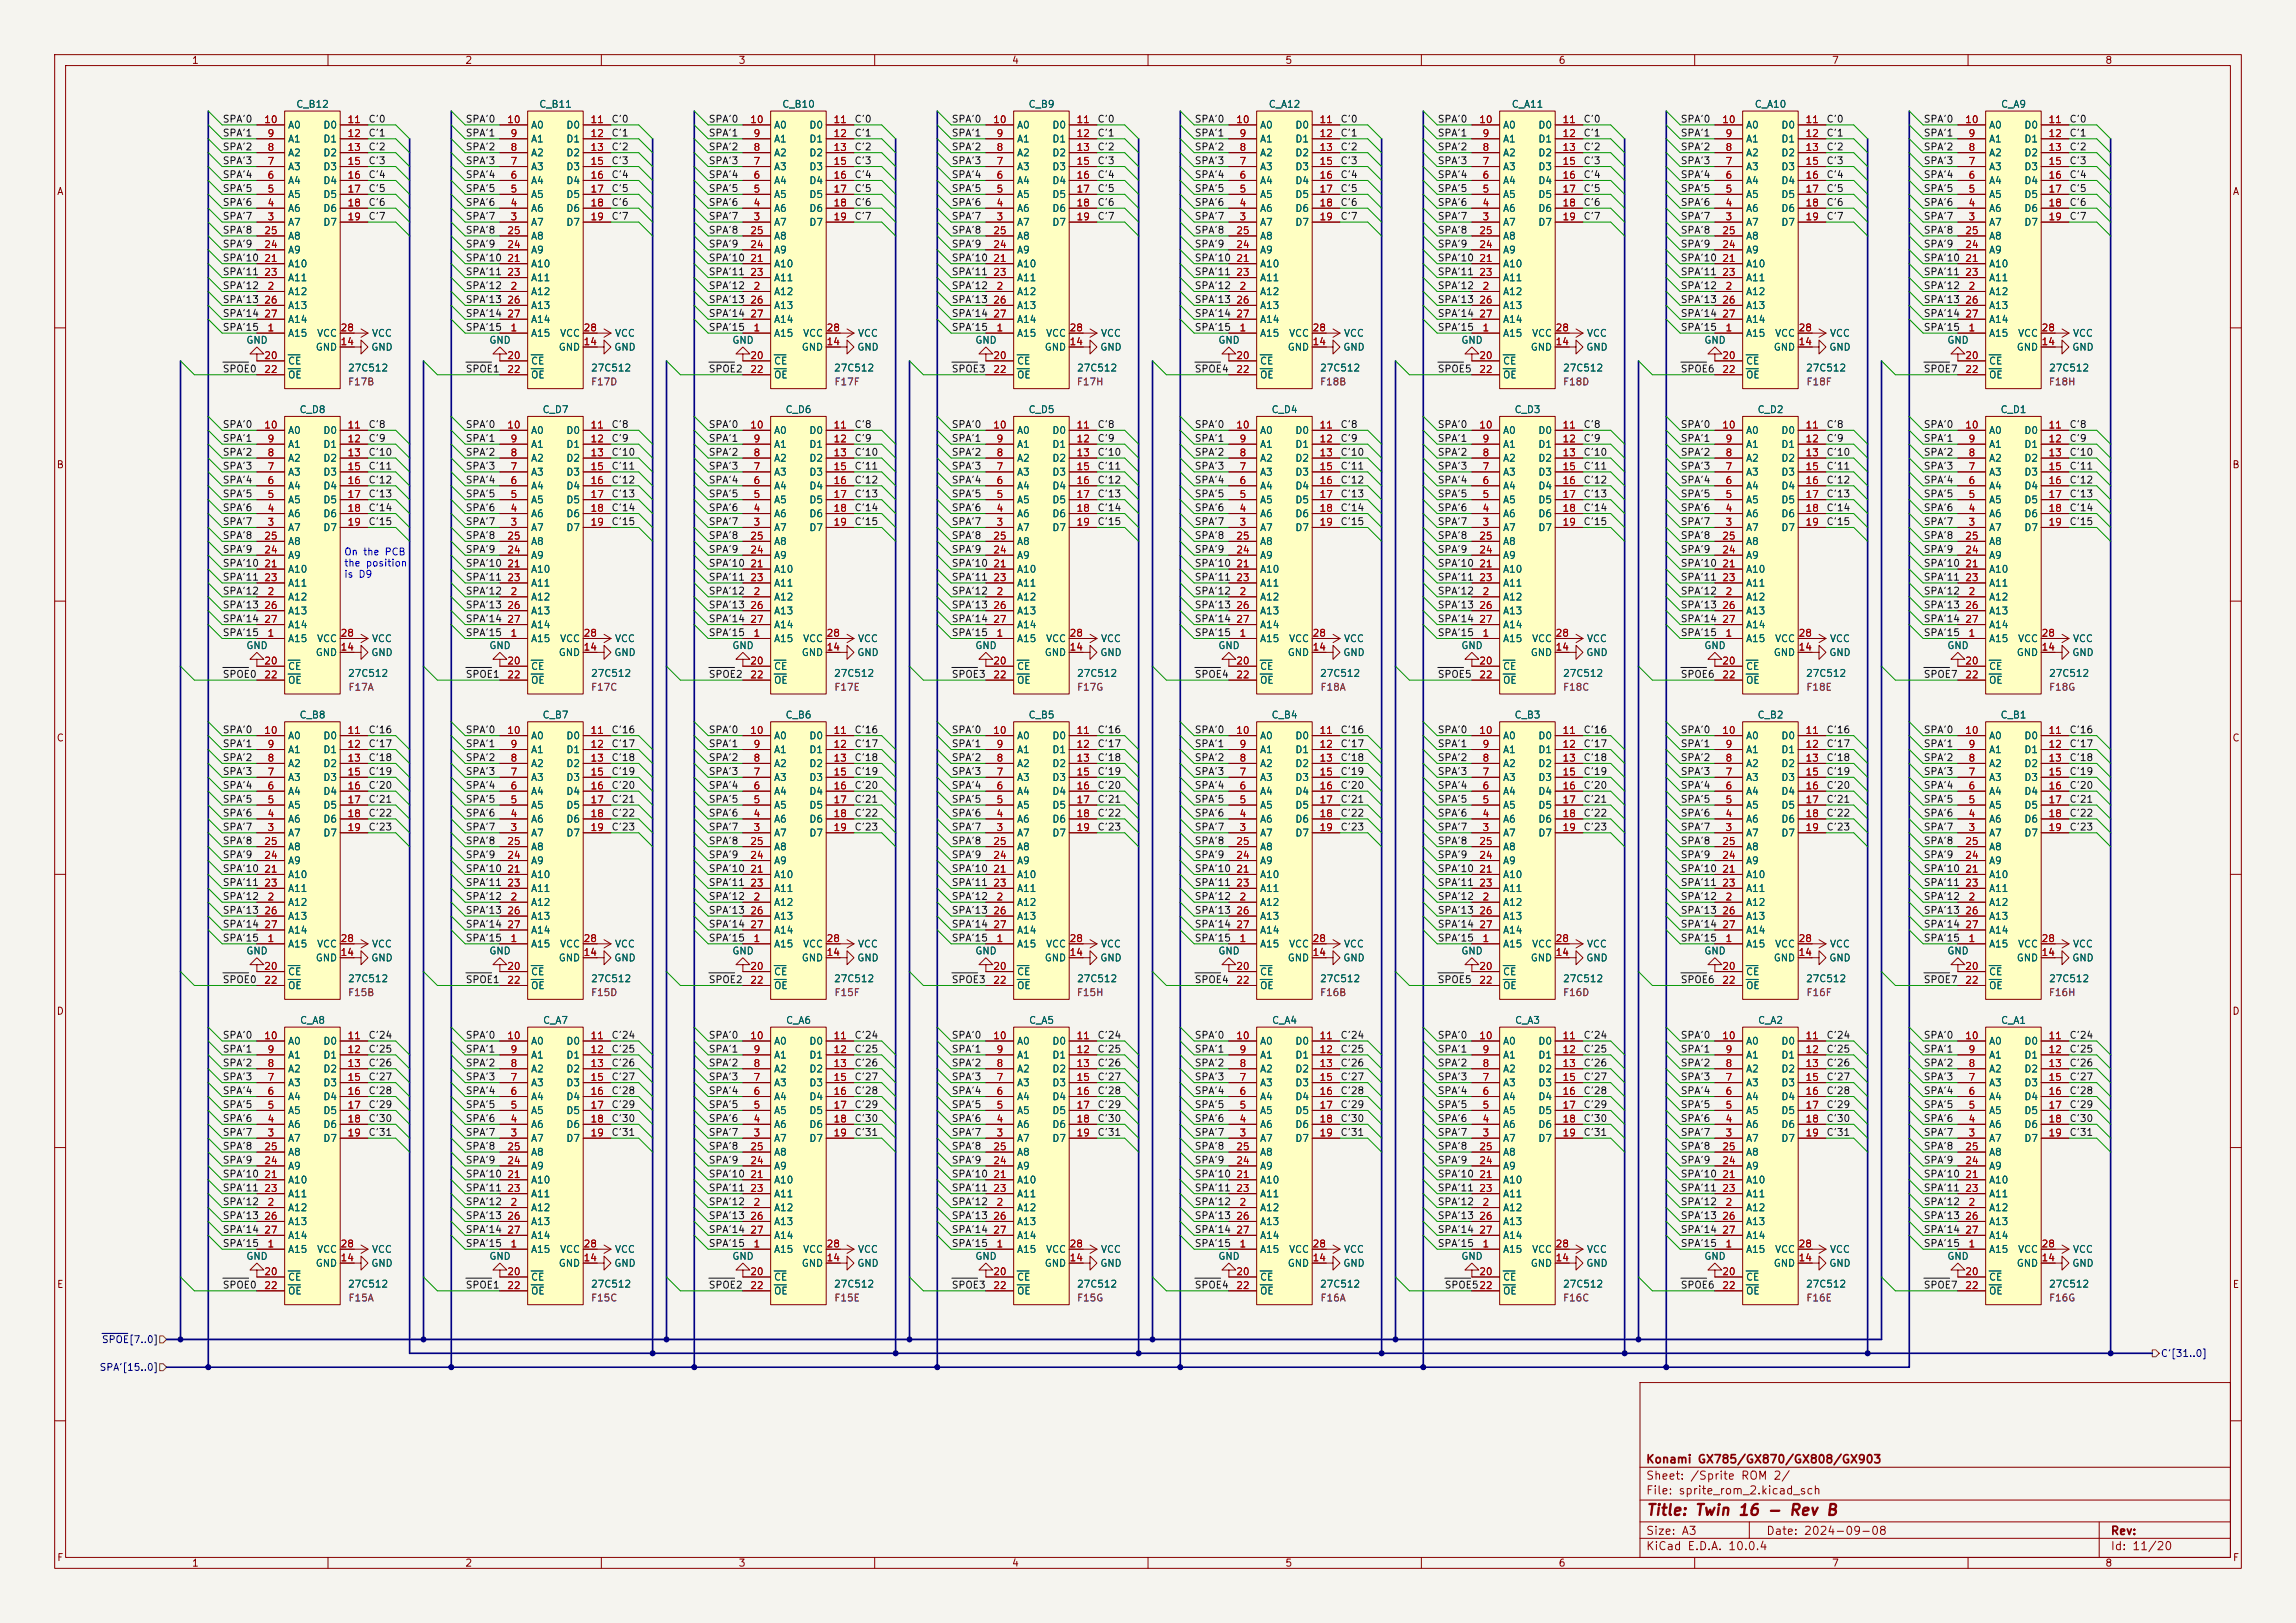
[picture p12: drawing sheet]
<svg xmlns="http://www.w3.org/2000/svg" width="420mm" height="297mm" viewBox="0 0 420 297" stroke-linecap="round" stroke-linejoin="round" font-family="sans-serif">
<defs><g id="words">
<text font-size="2" fill="#840000" x="301" y="277.8">Title: Twin 16 - Rev B</text>
<g font-size="1.5" fill="#840000">
<text x="301" y="268.1">Konami GX785/GX870/GX808/GX903</text>
<text x="301" y="273.8">File: sprite_rom_2.kicad_sch</text>
<text x="301" y="271.1">Sheet: /Sprite ROM 2/</text>
<text x="301" y="281.2">Size: A3</text>
<text x="323" y="281.2">Date: 2024-09-08</text>
<text x="386" y="281.2">Rev:</text>
<text x="301" y="284">KiCad E.D.A. 10.0.4</text>
<text x="386" y="284">Id: 11/20</text>
</g>
<g font-size="1.3" fill="#840000">
<text x="35" y="12">1</text>
<text x="85" y="12">2</text>
<text x="135" y="12">3</text>
<text x="185" y="12">4</text>
<text x="235" y="12">5</text>
<text x="285" y="12">6</text>
<text x="335" y="12">7</text>
<text x="385" y="12">8</text>
<text x="10.3" y="36">A</text>
<text x="408.3" y="36">A</text>
<text x="10.3" y="86">B</text>
<text x="408.2" y="86">B</text>
<text x="10.3" y="136">C</text>
<text x="408.2" y="136">C</text>
<text x="10.3" y="186">D</text>
<text x="408.2" y="186">D</text>
<text x="10.3" y="236">E</text>
<text x="408.3" y="236">E</text>
<text x="10.3" y="286">F</text>
<text x="35" y="287">1</text>
<text x="85" y="287">2</text>
<text x="135" y="287">3</text>
<text x="185" y="287">4</text>
<text x="235" y="287">5</text>
<text x="285" y="287">6</text>
<text x="335" y="287">7</text>
<text x="385" y="287">8</text>
<text x="408.3" y="286">F</text>
</g>
<g font-size="1.3" fill="#0f0f0f">
<text x="40.6" y="22.7">SPA'0</text>
<text x="67.3" y="22.7">C'0</text>
<text x="85.1" y="22.7">SPA'0</text>
<text x="111.8" y="22.7">C'0</text>
<text x="129.5" y="22.7">SPA'0</text>
<text x="156.2" y="22.7">C'0</text>
<text x="174" y="22.7">SPA'0</text>
<text x="200.7" y="22.7">C'0</text>
<text x="218.4" y="22.7">SPA'0</text>
<text x="245.1" y="22.7">C'0</text>
<text x="262.9" y="22.7">SPA'0</text>
<text x="289.6" y="22.7">C'0</text>
<text x="307.3" y="22.7">SPA'0</text>
<text x="334" y="22.7">C'0</text>
<text x="351.8" y="22.7">SPA'0</text>
<text x="378.5" y="22.7">C'0</text>
<text x="40.6" y="27.8">SPA'2</text>
<text x="40.6" y="25.3">SPA'1</text>
<text x="67.3" y="25.3">C'1</text>
<text x="67.3" y="27.8">C'2</text>
<text x="85.1" y="25.3">SPA'1</text>
<text x="85.1" y="27.8">SPA'2</text>
<text x="111.8" y="27.8">C'2</text>
<text x="111.8" y="25.3">C'1</text>
<text x="129.5" y="25.3">SPA'1</text>
<text x="129.5" y="27.8">SPA'2</text>
<text x="156.2" y="25.3">C'1</text>
<text x="156.2" y="27.8">C'2</text>
<text x="174" y="25.3">SPA'1</text>
<text x="174" y="27.8">SPA'2</text>
<text x="200.7" y="25.3">C'1</text>
<text x="200.7" y="27.8">C'2</text>
<text x="218.4" y="25.3">SPA'1</text>
<text x="218.4" y="27.8">SPA'2</text>
<text x="245.1" y="25.3">C'1</text>
<text x="245.1" y="27.8">C'2</text>
<text x="262.9" y="25.3">SPA'1</text>
<text x="262.9" y="27.8">SPA'2</text>
<text x="289.6" y="25.3">C'1</text>
<text x="289.6" y="27.8">C'2</text>
<text x="307.3" y="25.3">SPA'1</text>
<text x="307.3" y="27.8">SPA'2</text>
<text x="334" y="25.3">C'1</text>
<text x="334" y="27.8">C'2</text>
<text x="351.8" y="27.8">SPA'2</text>
<text x="351.8" y="25.3">SPA'1</text>
<text x="378.5" y="27.8">C'2</text>
<text x="378.5" y="25.3">C'1</text>
<text x="40.6" y="30.4">SPA'3</text>
<text x="40.6" y="35.4">SPA'5</text>
<text x="40.6" y="32.9">SPA'4</text>
<text x="67.3" y="35.4">C'5</text>
<text x="67.3" y="30.4">C'3</text>
<text x="67.3" y="32.9">C'4</text>
<text x="85.1" y="35.4">SPA'5</text>
<text x="85.1" y="32.9">SPA'4</text>
<text x="85.1" y="30.4">SPA'3</text>
<text x="111.8" y="35.4">C'5</text>
<text x="111.8" y="32.9">C'4</text>
<text x="111.8" y="30.4">C'3</text>
<text x="129.5" y="35.4">SPA'5</text>
<text x="129.5" y="30.4">SPA'3</text>
<text x="129.5" y="32.9">SPA'4</text>
<text x="156.2" y="32.9">C'4</text>
<text x="156.2" y="30.4">C'3</text>
<text x="156.2" y="35.4">C'5</text>
<text x="174" y="35.4">SPA'5</text>
<text x="174" y="30.4">SPA'3</text>
<text x="174" y="32.9">SPA'4</text>
<text x="200.7" y="35.4">C'5</text>
<text x="200.7" y="32.9">C'4</text>
<text x="200.7" y="30.4">C'3</text>
<text x="218.4" y="35.4">SPA'5</text>
<text x="218.4" y="32.9">SPA'4</text>
<text x="218.4" y="30.4">SPA'3</text>
<text x="245.1" y="30.4">C'3</text>
<text x="245.1" y="32.9">C'4</text>
<text x="245.1" y="35.4">C'5</text>
<text x="262.9" y="30.4">SPA'3</text>
<text x="262.9" y="35.4">SPA'5</text>
<text x="262.9" y="32.9">SPA'4</text>
<text x="289.6" y="30.4">C'3</text>
<text x="289.6" y="35.4">C'5</text>
<text x="289.6" y="32.9">C'4</text>
<text x="307.3" y="32.9">SPA'4</text>
<text x="307.3" y="30.4">SPA'3</text>
<text x="307.3" y="35.4">SPA'5</text>
<text x="334" y="35.4">C'5</text>
<text x="334" y="30.4">C'3</text>
<text x="334" y="32.9">C'4</text>
<text x="351.8" y="32.9">SPA'4</text>
<text x="351.8" y="30.4">SPA'3</text>
<text x="351.8" y="35.4">SPA'5</text>
<text x="378.5" y="30.4">C'3</text>
<text x="378.5" y="32.9">C'4</text>
<text x="378.5" y="35.4">C'5</text>
<text x="40.6" y="40.5">SPA'7</text>
<text x="40.6" y="38">SPA'6</text>
<text x="67.3" y="38">C'6</text>
<text x="67.3" y="40.5">C'7</text>
<text x="85.1" y="38">SPA'6</text>
<text x="85.1" y="40.5">SPA'7</text>
<text x="111.8" y="40.5">C'7</text>
<text x="111.8" y="38">C'6</text>
<text x="129.5" y="38">SPA'6</text>
<text x="129.5" y="40.5">SPA'7</text>
<text x="156.2" y="38">C'6</text>
<text x="156.2" y="40.5">C'7</text>
<text x="174" y="38">SPA'6</text>
<text x="174" y="40.5">SPA'7</text>
<text x="200.7" y="40.5">C'7</text>
<text x="200.7" y="38">C'6</text>
<text x="218.4" y="38">SPA'6</text>
<text x="218.4" y="40.5">SPA'7</text>
<text x="245.1" y="40.5">C'7</text>
<text x="245.1" y="38">C'6</text>
<text x="262.9" y="40.5">SPA'7</text>
<text x="262.9" y="38">SPA'6</text>
<text x="289.6" y="40.5">C'7</text>
<text x="289.6" y="38">C'6</text>
<text x="307.3" y="40.5">SPA'7</text>
<text x="307.3" y="38">SPA'6</text>
<text x="334" y="38">C'6</text>
<text x="334" y="40.5">C'7</text>
<text x="351.8" y="38">SPA'6</text>
<text x="351.8" y="40.5">SPA'7</text>
<text x="378.5" y="40.5">C'7</text>
<text x="378.5" y="38">C'6</text>
<text x="40.6" y="43.1">SPA'8</text>
<text x="40.6" y="45.6">SPA'9</text>
<text x="85.1" y="45.6">SPA'9</text>
<text x="85.1" y="43.1">SPA'8</text>
<text x="129.5" y="43.1">SPA'8</text>
<text x="129.5" y="45.6">SPA'9</text>
<text x="174" y="43.1">SPA'8</text>
<text x="174" y="45.6">SPA'9</text>
<text x="218.4" y="45.6">SPA'9</text>
<text x="218.4" y="43.1">SPA'8</text>
<text x="262.9" y="43.1">SPA'8</text>
<text x="262.9" y="45.6">SPA'9</text>
<text x="307.3" y="45.6">SPA'9</text>
<text x="307.3" y="43.1">SPA'8</text>
<text x="351.8" y="43.1">SPA'8</text>
<text x="351.8" y="45.6">SPA'9</text>
<text x="40.6" y="53.2">SPA'12</text>
<text x="40.6" y="50.7">SPA'11</text>
<text x="40.6" y="48.1">SPA'10</text>
<text x="85.1" y="48.1">SPA'10</text>
<text x="85.1" y="50.7">SPA'11</text>
<text x="85.1" y="53.2">SPA'12</text>
<text x="129.5" y="53.2">SPA'12</text>
<text x="129.5" y="50.7">SPA'11</text>
<text x="129.5" y="48.1">SPA'10</text>
<text x="174" y="53.2">SPA'12</text>
<text x="174" y="50.7">SPA'11</text>
<text x="174" y="48.1">SPA'10</text>
<text x="218.4" y="50.7">SPA'11</text>
<text x="218.4" y="48.1">SPA'10</text>
<text x="218.4" y="53.2">SPA'12</text>
<text x="262.9" y="48.1">SPA'10</text>
<text x="262.9" y="53.2">SPA'12</text>
<text x="262.9" y="50.7">SPA'11</text>
<text x="307.3" y="53.2">SPA'12</text>
<text x="307.3" y="50.7">SPA'11</text>
<text x="307.3" y="48.1">SPA'10</text>
<text x="351.8" y="48.1">SPA'10</text>
<text x="351.8" y="50.7">SPA'11</text>
<text x="351.8" y="53.2">SPA'12</text>
<text x="40.6" y="55.8">SPA'13</text>
<text x="40.6" y="58.3">SPA'14</text>
<text x="85.1" y="55.8">SPA'13</text>
<text x="85.1" y="58.3">SPA'14</text>
<text x="129.5" y="58.3">SPA'14</text>
<text x="129.5" y="55.8">SPA'13</text>
<text x="174" y="55.8">SPA'13</text>
<text x="174" y="58.3">SPA'14</text>
<text x="218.4" y="55.8">SPA'13</text>
<text x="218.4" y="58.3">SPA'14</text>
<text x="262.9" y="55.8">SPA'13</text>
<text x="262.9" y="58.3">SPA'14</text>
<text x="307.3" y="58.3">SPA'14</text>
<text x="307.3" y="55.8">SPA'13</text>
<text x="351.8" y="58.3">SPA'14</text>
<text x="351.8" y="55.8">SPA'13</text>
<text x="40.6" y="60.8">SPA'15</text>
<text x="85.1" y="60.8">SPA'15</text>
<text x="129.5" y="60.8">SPA'15</text>
<text x="174" y="60.8">SPA'15</text>
<text x="218.4" y="60.8">SPA'15</text>
<text x="262.9" y="60.8">SPA'15</text>
<text x="307.3" y="60.8">SPA'15</text>
<text x="351.8" y="60.8">SPA'15</text>
<text x="40.6" y="68.5">SPOE0</text>
<text x="85.1" y="68.5">SPOE1</text>
<text x="129.5" y="68.5">SPOE2</text>
<text x="174" y="68.5">SPOE3</text>
<text x="218.4" y="68.5">SPOE4</text>
<text x="262.9" y="68.5">SPOE5</text>
<text x="307.3" y="68.5">SPOE6</text>
<text x="351.8" y="68.5">SPOE7</text>
<text x="40.6" y="83.7">SPA'2</text>
<text x="40.6" y="78.6">SPA'0</text>
<text x="40.6" y="81.2">SPA'1</text>
<text x="67.3" y="78.6">C'8</text>
<text x="67.3" y="83.7">C'10</text>
<text x="67.3" y="81.2">C'9</text>
<text x="85.1" y="78.6">SPA'0</text>
<text x="85.1" y="81.2">SPA'1</text>
<text x="85.1" y="83.7">SPA'2</text>
<text x="111.8" y="83.7">C'10</text>
<text x="111.8" y="78.6">C'8</text>
<text x="111.8" y="81.2">C'9</text>
<text x="129.5" y="83.7">SPA'2</text>
<text x="129.5" y="81.2">SPA'1</text>
<text x="129.5" y="78.6">SPA'0</text>
<text x="156.2" y="83.7">C'10</text>
<text x="156.2" y="78.6">C'8</text>
<text x="156.2" y="81.2">C'9</text>
<text x="174" y="83.7">SPA'2</text>
<text x="174" y="81.2">SPA'1</text>
<text x="174" y="78.6">SPA'0</text>
<text x="200.7" y="83.7">C'10</text>
<text x="200.7" y="78.6">C'8</text>
<text x="200.7" y="81.2">C'9</text>
<text x="218.4" y="83.7">SPA'2</text>
<text x="218.4" y="78.6">SPA'0</text>
<text x="218.4" y="81.2">SPA'1</text>
<text x="245.1" y="81.2">C'9</text>
<text x="245.1" y="78.6">C'8</text>
<text x="245.1" y="83.7">C'10</text>
<text x="262.9" y="78.6">SPA'0</text>
<text x="262.9" y="81.2">SPA'1</text>
<text x="262.9" y="83.7">SPA'2</text>
<text x="289.6" y="81.2">C'9</text>
<text x="289.6" y="83.7">C'10</text>
<text x="289.6" y="78.6">C'8</text>
<text x="307.3" y="78.6">SPA'0</text>
<text x="307.3" y="81.2">SPA'1</text>
<text x="307.3" y="83.7">SPA'2</text>
<text x="334" y="78.6">C'8</text>
<text x="334" y="81.2">C'9</text>
<text x="334" y="83.7">C'10</text>
<text x="351.8" y="81.2">SPA'1</text>
<text x="351.8" y="78.6">SPA'0</text>
<text x="351.8" y="83.7">SPA'2</text>
<text x="378.5" y="81.2">C'9</text>
<text x="378.5" y="78.6">C'8</text>
<text x="378.5" y="83.7">C'10</text>
<text x="40.6" y="86.2">SPA'3</text>
<text x="40.6" y="88.8">SPA'4</text>
<text x="67.3" y="88.8">C'12</text>
<text x="67.3" y="86.2">C'11</text>
<text x="85.1" y="88.8">SPA'4</text>
<text x="85.1" y="86.2">SPA'3</text>
<text x="111.8" y="88.8">C'12</text>
<text x="111.8" y="86.2">C'11</text>
<text x="129.5" y="86.2">SPA'3</text>
<text x="129.5" y="88.8">SPA'4</text>
<text x="156.2" y="88.8">C'12</text>
<text x="156.2" y="86.2">C'11</text>
<text x="174" y="86.2">SPA'3</text>
<text x="174" y="88.8">SPA'4</text>
<text x="200.7" y="86.2">C'11</text>
<text x="200.7" y="88.8">C'12</text>
<text x="218.4" y="86.2">SPA'3</text>
<text x="218.4" y="88.8">SPA'4</text>
<text x="245.1" y="86.2">C'11</text>
<text x="245.1" y="88.8">C'12</text>
<text x="262.9" y="88.8">SPA'4</text>
<text x="262.9" y="86.2">SPA'3</text>
<text x="289.6" y="86.2">C'11</text>
<text x="289.6" y="88.8">C'12</text>
<text x="307.3" y="88.8">SPA'4</text>
<text x="307.3" y="86.2">SPA'3</text>
<text x="334" y="86.2">C'11</text>
<text x="334" y="88.8">C'12</text>
<text x="351.8" y="86.2">SPA'3</text>
<text x="351.8" y="88.8">SPA'4</text>
<text x="378.5" y="86.2">C'11</text>
<text x="378.5" y="88.8">C'12</text>
<text x="40.6" y="93.9">SPA'6</text>
<text x="40.6" y="91.3">SPA'5</text>
<text x="67.3" y="91.3">C'13</text>
<text x="67.3" y="93.9">C'14</text>
<text x="85.1" y="91.3">SPA'5</text>
<text x="85.1" y="93.9">SPA'6</text>
<text x="111.8" y="93.9">C'14</text>
<text x="111.8" y="91.3">C'13</text>
<text x="129.5" y="93.9">SPA'6</text>
<text x="129.5" y="91.3">SPA'5</text>
<text x="156.2" y="91.3">C'13</text>
<text x="156.2" y="93.9">C'14</text>
<text x="174" y="93.9">SPA'6</text>
<text x="174" y="91.3">SPA'5</text>
<text x="200.7" y="93.9">C'14</text>
<text x="200.7" y="91.3">C'13</text>
<text x="218.4" y="93.9">SPA'6</text>
<text x="218.4" y="91.3">SPA'5</text>
<text x="245.1" y="93.9">C'14</text>
<text x="245.1" y="91.3">C'13</text>
<text x="262.9" y="93.9">SPA'6</text>
<text x="262.9" y="91.3">SPA'5</text>
<text x="289.6" y="93.9">C'14</text>
<text x="289.6" y="91.3">C'13</text>
<text x="307.3" y="91.3">SPA'5</text>
<text x="307.3" y="93.9">SPA'6</text>
<text x="334" y="91.3">C'13</text>
<text x="334" y="93.9">C'14</text>
<text x="351.8" y="93.9">SPA'6</text>
<text x="351.8" y="91.3">SPA'5</text>
<text x="378.5" y="91.3">C'13</text>
<text x="378.5" y="93.9">C'14</text>
<text x="40.6" y="96.4">SPA'7</text>
<text x="40.6" y="98.9">SPA'8</text>
<text x="40.6" y="101.5">SPA'9</text>
<text x="67.3" y="96.4">C'15</text>
<text x="85.1" y="101.5">SPA'9</text>
<text x="85.1" y="96.4">SPA'7</text>
<text x="85.1" y="98.9">SPA'8</text>
<text x="111.8" y="96.4">C'15</text>
<text x="129.5" y="96.4">SPA'7</text>
<text x="129.5" y="101.5">SPA'9</text>
<text x="129.5" y="98.9">SPA'8</text>
<text x="156.2" y="96.4">C'15</text>
<text x="174" y="101.5">SPA'9</text>
<text x="174" y="98.9">SPA'8</text>
<text x="174" y="96.4">SPA'7</text>
<text x="200.7" y="96.4">C'15</text>
<text x="218.4" y="96.4">SPA'7</text>
<text x="218.4" y="98.9">SPA'8</text>
<text x="218.4" y="101.5">SPA'9</text>
<text x="245.1" y="96.4">C'15</text>
<text x="262.9" y="101.5">SPA'9</text>
<text x="262.9" y="98.9">SPA'8</text>
<text x="262.9" y="96.4">SPA'7</text>
<text x="289.6" y="96.4">C'15</text>
<text x="307.3" y="98.9">SPA'8</text>
<text x="307.3" y="96.4">SPA'7</text>
<text x="307.3" y="101.5">SPA'9</text>
<text x="334" y="96.4">C'15</text>
<text x="351.8" y="96.4">SPA'7</text>
<text x="351.8" y="98.9">SPA'8</text>
<text x="351.8" y="101.5">SPA'9</text>
<text x="378.5" y="96.4">C'15</text>
<text x="40.6" y="106.6">SPA'11</text>
<text x="40.6" y="104">SPA'10</text>
<text x="85.1" y="106.6">SPA'11</text>
<text x="85.1" y="104">SPA'10</text>
<text x="129.5" y="104">SPA'10</text>
<text x="129.5" y="106.6">SPA'11</text>
<text x="174" y="104">SPA'10</text>
<text x="174" y="106.6">SPA'11</text>
<text x="218.4" y="104">SPA'10</text>
<text x="218.4" y="106.6">SPA'11</text>
<text x="262.9" y="104">SPA'10</text>
<text x="262.9" y="106.6">SPA'11</text>
<text x="307.3" y="104">SPA'10</text>
<text x="307.3" y="106.6">SPA'11</text>
<text x="351.8" y="106.6">SPA'11</text>
<text x="351.8" y="104">SPA'10</text>
<text x="40.6" y="109.1">SPA'12</text>
<text x="40.6" y="111.6">SPA'13</text>
<text x="85.1" y="111.6">SPA'13</text>
<text x="85.1" y="109.1">SPA'12</text>
<text x="129.5" y="109.1">SPA'12</text>
<text x="129.5" y="111.6">SPA'13</text>
<text x="174" y="111.6">SPA'13</text>
<text x="174" y="109.1">SPA'12</text>
<text x="218.4" y="109.1">SPA'12</text>
<text x="218.4" y="111.6">SPA'13</text>
<text x="262.9" y="109.1">SPA'12</text>
<text x="262.9" y="111.6">SPA'13</text>
<text x="307.3" y="111.6">SPA'13</text>
<text x="307.3" y="109.1">SPA'12</text>
<text x="351.8" y="111.6">SPA'13</text>
<text x="351.8" y="109.1">SPA'12</text>
<text x="40.6" y="116.7">SPA'15</text>
<text x="40.6" y="114.2">SPA'14</text>
<text x="85.1" y="116.7">SPA'15</text>
<text x="85.1" y="114.2">SPA'14</text>
<text x="129.5" y="114.2">SPA'14</text>
<text x="129.5" y="116.7">SPA'15</text>
<text x="174" y="114.2">SPA'14</text>
<text x="174" y="116.7">SPA'15</text>
<text x="218.4" y="116.7">SPA'15</text>
<text x="218.4" y="114.2">SPA'14</text>
<text x="262.9" y="116.7">SPA'15</text>
<text x="262.9" y="114.2">SPA'14</text>
<text x="307.3" y="116.7">SPA'15</text>
<text x="307.3" y="114.2">SPA'14</text>
<text x="351.8" y="114.2">SPA'14</text>
<text x="351.8" y="116.7">SPA'15</text>
<text x="40.6" y="124.3">SPOE0</text>
<text x="85.1" y="124.3">SPOE1</text>
<text x="129.5" y="124.3">SPOE2</text>
<text x="174" y="124.3">SPOE3</text>
<text x="218.4" y="124.3">SPOE4</text>
<text x="262.9" y="124.3">SPOE5</text>
<text x="307.3" y="124.3">SPOE6</text>
<text x="351.8" y="124.3">SPOE7</text>
<text x="40.6" y="134.5">SPA'0</text>
<text x="40.6" y="137">SPA'1</text>
<text x="67.3" y="137">C'17</text>
<text x="67.3" y="134.5">C'16</text>
<text x="85.1" y="134.5">SPA'0</text>
<text x="85.1" y="137">SPA'1</text>
<text x="111.8" y="137">C'17</text>
<text x="111.8" y="134.5">C'16</text>
<text x="129.5" y="134.5">SPA'0</text>
<text x="129.5" y="137">SPA'1</text>
<text x="156.2" y="134.5">C'16</text>
<text x="156.2" y="137">C'17</text>
<text x="174" y="137">SPA'1</text>
<text x="174" y="134.5">SPA'0</text>
<text x="200.7" y="134.5">C'16</text>
<text x="200.7" y="137">C'17</text>
<text x="218.4" y="137">SPA'1</text>
<text x="218.4" y="134.5">SPA'0</text>
<text x="245.1" y="137">C'17</text>
<text x="245.1" y="134.5">C'16</text>
<text x="262.9" y="134.5">SPA'0</text>
<text x="262.9" y="137">SPA'1</text>
<text x="289.6" y="137">C'17</text>
<text x="289.6" y="134.5">C'16</text>
<text x="307.3" y="137">SPA'1</text>
<text x="307.3" y="134.5">SPA'0</text>
<text x="334" y="134.5">C'16</text>
<text x="334" y="137">C'17</text>
<text x="351.8" y="137">SPA'1</text>
<text x="351.8" y="134.5">SPA'0</text>
<text x="378.5" y="137">C'17</text>
<text x="378.5" y="134.5">C'16</text>
<text x="40.6" y="142.1">SPA'3</text>
<text x="40.6" y="139.6">SPA'2</text>
<text x="67.3" y="142.1">C'19</text>
<text x="67.3" y="139.6">C'18</text>
<text x="85.1" y="139.6">SPA'2</text>
<text x="85.1" y="142.1">SPA'3</text>
<text x="111.8" y="142.1">C'19</text>
<text x="111.8" y="139.6">C'18</text>
<text x="129.5" y="142.1">SPA'3</text>
<text x="129.5" y="139.6">SPA'2</text>
<text x="156.2" y="142.1">C'19</text>
<text x="156.2" y="139.6">C'18</text>
<text x="174" y="139.6">SPA'2</text>
<text x="174" y="142.1">SPA'3</text>
<text x="200.7" y="139.6">C'18</text>
<text x="200.7" y="142.1">C'19</text>
<text x="218.4" y="139.6">SPA'2</text>
<text x="218.4" y="142.1">SPA'3</text>
<text x="245.1" y="142.1">C'19</text>
<text x="245.1" y="139.6">C'18</text>
<text x="262.9" y="142.1">SPA'3</text>
<text x="262.9" y="139.6">SPA'2</text>
<text x="289.6" y="139.6">C'18</text>
<text x="289.6" y="142.1">C'19</text>
<text x="307.3" y="139.6">SPA'2</text>
<text x="307.3" y="142.1">SPA'3</text>
<text x="334" y="142.1">C'19</text>
<text x="334" y="139.6">C'18</text>
<text x="351.8" y="139.6">SPA'2</text>
<text x="351.8" y="142.1">SPA'3</text>
<text x="378.5" y="139.6">C'18</text>
<text x="378.5" y="142.1">C'19</text>
<text x="40.6" y="149.7">SPA'6</text>
<text x="40.6" y="147.2">SPA'5</text>
<text x="40.6" y="144.7">SPA'4</text>
<text x="67.3" y="144.7">C'20</text>
<text x="67.3" y="147.2">C'21</text>
<text x="67.3" y="149.7">C'22</text>
<text x="85.1" y="144.7">SPA'4</text>
<text x="85.1" y="147.2">SPA'5</text>
<text x="85.1" y="149.7">SPA'6</text>
<text x="111.8" y="147.2">C'21</text>
<text x="111.8" y="144.7">C'20</text>
<text x="111.8" y="149.7">C'22</text>
<text x="129.5" y="144.7">SPA'4</text>
<text x="129.5" y="147.2">SPA'5</text>
<text x="129.5" y="149.7">SPA'6</text>
<text x="156.2" y="144.7">C'20</text>
<text x="156.2" y="149.7">C'22</text>
<text x="156.2" y="147.2">C'21</text>
<text x="174" y="149.7">SPA'6</text>
<text x="174" y="147.2">SPA'5</text>
<text x="174" y="144.7">SPA'4</text>
<text x="200.7" y="147.2">C'21</text>
<text x="200.7" y="149.7">C'22</text>
<text x="200.7" y="144.7">C'20</text>
<text x="218.4" y="149.7">SPA'6</text>
<text x="218.4" y="147.2">SPA'5</text>
<text x="218.4" y="144.7">SPA'4</text>
<text x="245.1" y="144.7">C'20</text>
<text x="245.1" y="147.2">C'21</text>
<text x="245.1" y="149.7">C'22</text>
<text x="262.9" y="144.7">SPA'4</text>
<text x="262.9" y="147.2">SPA'5</text>
<text x="262.9" y="149.7">SPA'6</text>
<text x="289.6" y="144.7">C'20</text>
<text x="289.6" y="147.2">C'21</text>
<text x="289.6" y="149.7">C'22</text>
<text x="307.3" y="149.7">SPA'6</text>
<text x="307.3" y="144.7">SPA'4</text>
<text x="307.3" y="147.2">SPA'5</text>
<text x="334" y="149.7">C'22</text>
<text x="334" y="147.2">C'21</text>
<text x="334" y="144.7">C'20</text>
<text x="351.8" y="147.2">SPA'5</text>
<text x="351.8" y="149.7">SPA'6</text>
<text x="351.8" y="144.7">SPA'4</text>
<text x="378.5" y="144.7">C'20</text>
<text x="378.5" y="147.2">C'21</text>
<text x="378.5" y="149.7">C'22</text>
<text x="40.6" y="154.8">SPA'8</text>
<text x="40.6" y="152.3">SPA'7</text>
<text x="67.3" y="152.3">C'23</text>
<text x="85.1" y="152.3">SPA'7</text>
<text x="85.1" y="154.8">SPA'8</text>
<text x="111.8" y="152.3">C'23</text>
<text x="129.5" y="152.3">SPA'7</text>
<text x="129.5" y="154.8">SPA'8</text>
<text x="156.2" y="152.3">C'23</text>
<text x="174" y="154.8">SPA'8</text>
<text x="174" y="152.3">SPA'7</text>
<text x="200.7" y="152.3">C'23</text>
<text x="218.4" y="152.3">SPA'7</text>
<text x="218.4" y="154.8">SPA'8</text>
<text x="245.1" y="152.3">C'23</text>
<text x="262.9" y="152.3">SPA'7</text>
<text x="262.9" y="154.8">SPA'8</text>
<text x="289.6" y="152.3">C'23</text>
<text x="307.3" y="152.3">SPA'7</text>
<text x="307.3" y="154.8">SPA'8</text>
<text x="334" y="152.3">C'23</text>
<text x="351.8" y="154.8">SPA'8</text>
<text x="351.8" y="152.3">SPA'7</text>
<text x="378.5" y="152.3">C'23</text>
<text x="40.6" y="157.4">SPA'9</text>
<text x="40.6" y="159.9">SPA'10</text>
<text x="85.1" y="159.9">SPA'10</text>
<text x="85.1" y="157.4">SPA'9</text>
<text x="129.5" y="159.9">SPA'10</text>
<text x="129.5" y="157.4">SPA'9</text>
<text x="174" y="159.9">SPA'10</text>
<text x="174" y="157.4">SPA'9</text>
<text x="218.4" y="157.4">SPA'9</text>
<text x="218.4" y="159.9">SPA'10</text>
<text x="262.9" y="157.4">SPA'9</text>
<text x="262.9" y="159.9">SPA'10</text>
<text x="307.3" y="159.9">SPA'10</text>
<text x="307.3" y="157.4">SPA'9</text>
<text x="351.8" y="157.4">SPA'9</text>
<text x="351.8" y="159.9">SPA'10</text>
<text x="40.6" y="167.5">SPA'13</text>
<text x="40.6" y="165">SPA'12</text>
<text x="40.6" y="162.4">SPA'11</text>
<text x="85.1" y="162.4">SPA'11</text>
<text x="85.1" y="167.5">SPA'13</text>
<text x="85.1" y="165">SPA'12</text>
<text x="129.5" y="167.5">SPA'13</text>
<text x="129.5" y="162.4">SPA'11</text>
<text x="129.5" y="165">SPA'12</text>
<text x="174" y="167.5">SPA'13</text>
<text x="174" y="165">SPA'12</text>
<text x="174" y="162.4">SPA'11</text>
<text x="218.4" y="167.5">SPA'13</text>
<text x="218.4" y="165">SPA'12</text>
<text x="218.4" y="162.4">SPA'11</text>
<text x="262.9" y="165">SPA'12</text>
<text x="262.9" y="162.4">SPA'11</text>
<text x="262.9" y="167.5">SPA'13</text>
<text x="307.3" y="162.4">SPA'11</text>
<text x="307.3" y="165">SPA'12</text>
<text x="307.3" y="167.5">SPA'13</text>
<text x="351.8" y="162.4">SPA'11</text>
<text x="351.8" y="165">SPA'12</text>
<text x="351.8" y="167.5">SPA'13</text>
<text x="40.6" y="170.1">SPA'14</text>
<text x="40.6" y="172.6">SPA'15</text>
<text x="85.1" y="172.6">SPA'15</text>
<text x="85.1" y="170.1">SPA'14</text>
<text x="129.5" y="170.1">SPA'14</text>
<text x="129.5" y="172.6">SPA'15</text>
<text x="174" y="170.1">SPA'14</text>
<text x="174" y="172.6">SPA'15</text>
<text x="218.4" y="170.1">SPA'14</text>
<text x="218.4" y="172.6">SPA'15</text>
<text x="262.9" y="170.1">SPA'14</text>
<text x="262.9" y="172.6">SPA'15</text>
<text x="307.3" y="170.1">SPA'14</text>
<text x="307.3" y="172.6">SPA'15</text>
<text x="351.8" y="172.6">SPA'15</text>
<text x="351.8" y="170.1">SPA'14</text>
<text x="40.6" y="180.2">SPOE0</text>
<text x="85.1" y="180.2">SPOE1</text>
<text x="129.5" y="180.2">SPOE2</text>
<text x="174" y="180.2">SPOE3</text>
<text x="218.4" y="180.2">SPOE4</text>
<text x="262.9" y="180.2">SPOE5</text>
<text x="307.3" y="180.2">SPOE6</text>
<text x="351.8" y="180.2">SPOE7</text>
<text x="40.6" y="190.4">SPA'0</text>
<text x="67.3" y="190.4">C'24</text>
<text x="85.1" y="190.4">SPA'0</text>
<text x="111.8" y="190.4">C'24</text>
<text x="129.5" y="190.4">SPA'0</text>
<text x="156.2" y="190.4">C'24</text>
<text x="174" y="190.4">SPA'0</text>
<text x="200.7" y="190.4">C'24</text>
<text x="218.4" y="190.4">SPA'0</text>
<text x="245.1" y="190.4">C'24</text>
<text x="262.9" y="190.4">SPA'0</text>
<text x="289.6" y="190.4">C'24</text>
<text x="307.3" y="190.4">SPA'0</text>
<text x="334" y="190.4">C'24</text>
<text x="351.8" y="190.4">SPA'0</text>
<text x="378.5" y="190.4">C'24</text>
<text x="40.6" y="198">SPA'3</text>
<text x="40.6" y="195.5">SPA'2</text>
<text x="40.6" y="192.9">SPA'1</text>
<text x="67.3" y="198">C'27</text>
<text x="67.3" y="192.9">C'25</text>
<text x="67.3" y="195.5">C'26</text>
<text x="85.1" y="198">SPA'3</text>
<text x="85.1" y="192.9">SPA'1</text>
<text x="85.1" y="195.5">SPA'2</text>
<text x="111.8" y="192.9">C'25</text>
<text x="111.8" y="195.5">C'26</text>
<text x="111.8" y="198">C'27</text>
<text x="129.5" y="192.9">SPA'1</text>
<text x="129.5" y="195.5">SPA'2</text>
<text x="129.5" y="198">SPA'3</text>
<text x="156.2" y="195.5">C'26</text>
<text x="156.2" y="192.9">C'25</text>
<text x="156.2" y="198">C'27</text>
<text x="174" y="198">SPA'3</text>
<text x="174" y="195.5">SPA'2</text>
<text x="174" y="192.9">SPA'1</text>
<text x="200.7" y="192.9">C'25</text>
<text x="200.7" y="195.5">C'26</text>
<text x="200.7" y="198">C'27</text>
<text x="218.4" y="195.5">SPA'2</text>
<text x="218.4" y="198">SPA'3</text>
<text x="218.4" y="192.9">SPA'1</text>
<text x="245.1" y="192.9">C'25</text>
<text x="245.1" y="195.5">C'26</text>
<text x="245.1" y="198">C'27</text>
<text x="262.9" y="192.9">SPA'1</text>
<text x="262.9" y="195.5">SPA'2</text>
<text x="262.9" y="198">SPA'3</text>
<text x="289.6" y="192.9">C'25</text>
<text x="289.6" y="198">C'27</text>
<text x="289.6" y="195.5">C'26</text>
<text x="307.3" y="195.5">SPA'2</text>
<text x="307.3" y="198">SPA'3</text>
<text x="307.3" y="192.9">SPA'1</text>
<text x="334" y="198">C'27</text>
<text x="334" y="195.5">C'26</text>
<text x="334" y="192.9">C'25</text>
<text x="351.8" y="198">SPA'3</text>
<text x="351.8" y="195.5">SPA'2</text>
<text x="351.8" y="192.9">SPA'1</text>
<text x="378.5" y="195.5">C'26</text>
<text x="378.5" y="198">C'27</text>
<text x="378.5" y="192.9">C'25</text>
<text x="40.6" y="200.5">SPA'4</text>
<text x="40.6" y="203.1">SPA'5</text>
<text x="67.3" y="203.1">C'29</text>
<text x="67.3" y="200.5">C'28</text>
<text x="85.1" y="200.5">SPA'4</text>
<text x="85.1" y="203.1">SPA'5</text>
<text x="111.8" y="200.5">C'28</text>
<text x="111.8" y="203.1">C'29</text>
<text x="129.5" y="200.5">SPA'4</text>
<text x="129.5" y="203.1">SPA'5</text>
<text x="156.2" y="200.5">C'28</text>
<text x="156.2" y="203.1">C'29</text>
<text x="174" y="200.5">SPA'4</text>
<text x="174" y="203.1">SPA'5</text>
<text x="200.7" y="203.1">C'29</text>
<text x="200.7" y="200.5">C'28</text>
<text x="218.4" y="200.5">SPA'4</text>
<text x="218.4" y="203.1">SPA'5</text>
<text x="245.1" y="203.1">C'29</text>
<text x="245.1" y="200.5">C'28</text>
<text x="262.9" y="203.1">SPA'5</text>
<text x="262.9" y="200.5">SPA'4</text>
<text x="289.6" y="200.5">C'28</text>
<text x="289.6" y="203.1">C'29</text>
<text x="307.3" y="203.1">SPA'5</text>
<text x="307.3" y="200.5">SPA'4</text>
<text x="334" y="203.1">C'29</text>
<text x="334" y="200.5">C'28</text>
<text x="351.8" y="203.1">SPA'5</text>
<text x="351.8" y="200.5">SPA'4</text>
<text x="378.5" y="203.1">C'29</text>
<text x="378.5" y="200.5">C'28</text>
<text x="40.6" y="205.6">SPA'6</text>
<text x="40.6" y="208.2">SPA'7</text>
<text x="67.3" y="205.6">C'30</text>
<text x="67.3" y="208.2">C'31</text>
<text x="85.1" y="205.6">SPA'6</text>
<text x="85.1" y="208.2">SPA'7</text>
<text x="111.8" y="205.6">C'30</text>
<text x="111.8" y="208.2">C'31</text>
<text x="129.5" y="208.2">SPA'7</text>
<text x="129.5" y="205.6">SPA'6</text>
<text x="156.2" y="205.6">C'30</text>
<text x="156.2" y="208.2">C'31</text>
<text x="174" y="208.2">SPA'7</text>
<text x="174" y="205.6">SPA'6</text>
<text x="200.7" y="208.2">C'31</text>
<text x="200.7" y="205.6">C'30</text>
<text x="218.4" y="208.2">SPA'7</text>
<text x="218.4" y="205.6">SPA'6</text>
<text x="245.1" y="205.6">C'30</text>
<text x="245.1" y="208.2">C'31</text>
<text x="262.9" y="205.6">SPA'6</text>
<text x="262.9" y="208.2">SPA'7</text>
<text x="289.6" y="205.6">C'30</text>
<text x="289.6" y="208.2">C'31</text>
<text x="307.3" y="208.2">SPA'7</text>
<text x="307.3" y="205.6">SPA'6</text>
<text x="334" y="205.6">C'30</text>
<text x="334" y="208.2">C'31</text>
<text x="351.8" y="208.2">SPA'7</text>
<text x="351.8" y="205.6">SPA'6</text>
<text x="378.5" y="208.2">C'31</text>
<text x="378.5" y="205.6">C'30</text>
<text x="40.6" y="213.2">SPA'9</text>
<text x="40.6" y="215.8">SPA'10</text>
<text x="40.6" y="210.7">SPA'8</text>
<text x="85.1" y="210.7">SPA'8</text>
<text x="85.1" y="213.2">SPA'9</text>
<text x="85.1" y="215.8">SPA'10</text>
<text x="129.5" y="210.7">SPA'8</text>
<text x="129.5" y="215.8">SPA'10</text>
<text x="129.5" y="213.2">SPA'9</text>
<text x="174" y="215.8">SPA'10</text>
<text x="174" y="213.2">SPA'9</text>
<text x="174" y="210.7">SPA'8</text>
<text x="218.4" y="210.7">SPA'8</text>
<text x="218.4" y="213.2">SPA'9</text>
<text x="218.4" y="215.8">SPA'10</text>
<text x="262.9" y="215.8">SPA'10</text>
<text x="262.9" y="213.2">SPA'9</text>
<text x="262.9" y="210.7">SPA'8</text>
<text x="307.3" y="210.7">SPA'8</text>
<text x="307.3" y="213.2">SPA'9</text>
<text x="307.3" y="215.8">SPA'10</text>
<text x="351.8" y="210.7">SPA'8</text>
<text x="351.8" y="213.2">SPA'9</text>
<text x="351.8" y="215.8">SPA'10</text>
<text x="40.6" y="218.3">SPA'11</text>
<text x="40.6" y="220.9">SPA'12</text>
<text x="85.1" y="220.9">SPA'12</text>
<text x="85.1" y="218.3">SPA'11</text>
<text x="129.5" y="220.9">SPA'12</text>
<text x="129.5" y="218.3">SPA'11</text>
<text x="174" y="220.9">SPA'12</text>
<text x="174" y="218.3">SPA'11</text>
<text x="218.4" y="218.3">SPA'11</text>
<text x="218.4" y="220.9">SPA'12</text>
<text x="262.9" y="218.3">SPA'11</text>
<text x="262.9" y="220.9">SPA'12</text>
<text x="307.3" y="218.3">SPA'11</text>
<text x="307.3" y="220.9">SPA'12</text>
<text x="351.8" y="220.9">SPA'12</text>
<text x="351.8" y="218.3">SPA'11</text>
<text x="40.6" y="225.9">SPA'14</text>
<text x="40.6" y="223.4">SPA'13</text>
<text x="85.1" y="225.9">SPA'14</text>
<text x="85.1" y="223.4">SPA'13</text>
<text x="129.5" y="223.4">SPA'13</text>
<text x="129.5" y="225.9">SPA'14</text>
<text x="174" y="225.9">SPA'14</text>
<text x="174" y="223.4">SPA'13</text>
<text x="218.4" y="223.4">SPA'13</text>
<text x="218.4" y="225.9">SPA'14</text>
<text x="262.9" y="225.9">SPA'14</text>
<text x="262.9" y="223.4">SPA'13</text>
<text x="307.3" y="223.4">SPA'13</text>
<text x="307.3" y="225.9">SPA'14</text>
<text x="351.8" y="223.4">SPA'13</text>
<text x="351.8" y="225.9">SPA'14</text>
<text x="40.6" y="228.5">SPA'15</text>
<text x="85.1" y="228.5">SPA'15</text>
<text x="129.5" y="228.5">SPA'15</text>
<text x="174" y="228.5">SPA'15</text>
<text x="218.4" y="228.5">SPA'15</text>
<text x="262.9" y="228.5">SPA'15</text>
<text x="307.3" y="228.5">SPA'15</text>
<text x="351.8" y="228.5">SPA'15</text>
<text x="40.6" y="236.1">SPOE0</text>
<text x="85.1" y="236.1">SPOE1</text>
<text x="129.5" y="236.1">SPOE2</text>
<text x="174" y="236.1">SPOE3</text>
<text x="218.4" y="236.1">SPOE4</text>
<text x="264.2" y="236.1">SPOE522</text>
<text x="307.3" y="236.1">SPOE6</text>
<text x="351.8" y="236.1">SPOE7</text>
</g>
<g font-size="1.3" fill="#a90000">
<text x="48.2" y="22.8">10</text>
<text x="63.5" y="22.8">11</text>
<text x="92.7" y="22.8">10</text>
<text x="107.9" y="22.8">11</text>
<text x="137.1" y="22.8">10</text>
<text x="152.4" y="22.8">11</text>
<text x="181.6" y="22.8">10</text>
<text x="196.8" y="22.8">11</text>
<text x="226" y="22.8">10</text>
<text x="241.3" y="22.8">11</text>
<text x="270.5" y="22.8">10</text>
<text x="285.7" y="22.8">11</text>
<text x="314.9" y="22.8">10</text>
<text x="330.2" y="22.8">11</text>
<text x="359.4" y="22.8">10</text>
<text x="374.6" y="22.8">11</text>
<text x="48.8" y="27.9">8</text>
<text x="48.8" y="25.4">9</text>
<text x="63.5" y="25.4">12</text>
<text x="63.5" y="27.9">13</text>
<text x="93.3" y="27.9">8</text>
<text x="93.3" y="25.4">9</text>
<text x="107.9" y="25.4">12</text>
<text x="107.9" y="27.9">13</text>
<text x="137.7" y="27.9">8</text>
<text x="137.7" y="25.4">9</text>
<text x="152.4" y="25.4">12</text>
<text x="152.4" y="27.9">13</text>
<text x="182.2" y="27.9">8</text>
<text x="182.2" y="25.4">9</text>
<text x="196.8" y="25.4">12</text>
<text x="196.8" y="27.9">13</text>
<text x="226.6" y="27.9">8</text>
<text x="226.6" y="25.4">9</text>
<text x="241.3" y="25.4">12</text>
<text x="241.3" y="27.9">13</text>
<text x="271.1" y="27.9">8</text>
<text x="271.1" y="25.4">9</text>
<text x="285.7" y="25.4">12</text>
<text x="285.7" y="27.9">13</text>
<text x="315.5" y="27.9">8</text>
<text x="315.5" y="25.4">9</text>
<text x="330.2" y="25.4">12</text>
<text x="330.2" y="27.9">13</text>
<text x="360" y="27.9">8</text>
<text x="360" y="25.4">9</text>
<text x="374.6" y="25.4">12</text>
<text x="374.6" y="27.9">13</text>
<text x="48.8" y="35.5">5</text>
<text x="48.8" y="33">6</text>
<text x="48.8" y="30.5">7</text>
<text x="63.5" y="30.5">15</text>
<text x="63.5" y="33">16</text>
<text x="63.5" y="35.5">17</text>
<text x="93.3" y="35.5">5</text>
<text x="93.3" y="33">6</text>
<text x="93.3" y="30.5">7</text>
<text x="107.9" y="30.5">15</text>
<text x="107.9" y="33">16</text>
<text x="107.9" y="35.5">17</text>
<text x="137.7" y="35.5">5</text>
<text x="137.7" y="33">6</text>
<text x="137.7" y="30.5">7</text>
<text x="152.4" y="30.5">15</text>
<text x="152.4" y="33">16</text>
<text x="152.4" y="35.5">17</text>
<text x="182.2" y="35.5">5</text>
<text x="182.2" y="33">6</text>
<text x="182.2" y="30.5">7</text>
<text x="196.8" y="30.5">15</text>
<text x="196.8" y="33">16</text>
<text x="196.8" y="35.5">17</text>
<text x="226.6" y="35.5">5</text>
<text x="226.6" y="33">6</text>
<text x="226.6" y="30.5">7</text>
<text x="241.3" y="30.5">15</text>
<text x="241.3" y="33">16</text>
<text x="241.3" y="35.5">17</text>
<text x="271.1" y="35.5">5</text>
<text x="271.1" y="33">6</text>
<text x="271.1" y="30.5">7</text>
<text x="285.7" y="30.5">15</text>
<text x="285.7" y="33">16</text>
<text x="285.7" y="35.5">17</text>
<text x="315.5" y="35.5">5</text>
<text x="315.5" y="33">6</text>
<text x="315.5" y="30.5">7</text>
<text x="330.2" y="30.5">15</text>
<text x="330.2" y="33">16</text>
<text x="330.2" y="35.5">17</text>
<text x="360" y="35.5">5</text>
<text x="360" y="33">6</text>
<text x="360" y="30.5">7</text>
<text x="374.6" y="30.5">15</text>
<text x="374.6" y="33">16</text>
<text x="374.6" y="35.5">17</text>
<text x="48.8" y="40.6">3</text>
<text x="48.8" y="38.1">4</text>
<text x="63.5" y="38.1">18</text>
<text x="63.5" y="40.6">19</text>
<text x="93.3" y="40.6">3</text>
<text x="93.3" y="38.1">4</text>
<text x="107.9" y="38.1">18</text>
<text x="107.9" y="40.6">19</text>
<text x="137.7" y="40.6">3</text>
<text x="137.7" y="38.1">4</text>
<text x="152.4" y="38.1">18</text>
<text x="152.4" y="40.6">19</text>
<text x="182.2" y="40.6">3</text>
<text x="182.2" y="38.1">4</text>
<text x="196.8" y="38.1">18</text>
<text x="196.8" y="40.6">19</text>
<text x="226.6" y="40.6">3</text>
<text x="226.6" y="38.1">4</text>
<text x="241.3" y="38.1">18</text>
<text x="241.3" y="40.6">19</text>
<text x="271.1" y="40.6">3</text>
<text x="271.1" y="38.1">4</text>
<text x="285.7" y="38.1">18</text>
<text x="285.7" y="40.6">19</text>
<text x="315.5" y="40.6">3</text>
<text x="315.5" y="38.1">4</text>
<text x="330.2" y="38.1">18</text>
<text x="330.2" y="40.6">19</text>
<text x="360" y="40.6">3</text>
<text x="360" y="38.1">4</text>
<text x="374.6" y="38.1">18</text>
<text x="374.6" y="40.6">19</text>
<text x="48.2" y="45.7">24</text>
<text x="48.2" y="43.2">25</text>
<text x="92.7" y="45.7">24</text>
<text x="92.7" y="43.2">25</text>
<text x="137.1" y="45.7">24</text>
<text x="137.1" y="43.2">25</text>
<text x="181.6" y="45.7">24</text>
<text x="181.6" y="43.2">25</text>
<text x="226" y="45.7">24</text>
<text x="226" y="43.2">25</text>
<text x="270.5" y="45.7">24</text>
<text x="270.5" y="43.2">25</text>
<text x="314.9" y="45.7">24</text>
<text x="314.9" y="43.2">25</text>
<text x="359.4" y="45.7">24</text>
<text x="359.4" y="43.2">25</text>
<text x="48.2" y="48.2">21</text>
<text x="48.2" y="50.8">23</text>
<text x="48.8" y="53.3">2</text>
<text x="92.7" y="48.2">21</text>
<text x="92.7" y="50.8">23</text>
<text x="93.3" y="53.3">2</text>
<text x="137.1" y="48.2">21</text>
<text x="137.1" y="50.8">23</text>
<text x="137.7" y="53.3">2</text>
<text x="181.6" y="48.2">21</text>
<text x="181.6" y="50.8">23</text>
<text x="182.2" y="53.3">2</text>
<text x="226" y="48.2">21</text>
<text x="226" y="50.8">23</text>
<text x="226.6" y="53.3">2</text>
<text x="270.5" y="48.2">21</text>
<text x="270.5" y="50.8">23</text>
<text x="271.1" y="53.3">2</text>
<text x="314.9" y="48.2">21</text>
<text x="314.9" y="50.8">23</text>
<text x="315.5" y="53.3">2</text>
<text x="359.4" y="48.2">21</text>
<text x="359.4" y="50.8">23</text>
<text x="360" y="53.3">2</text>
<text x="48.2" y="55.9">26</text>
<text x="48.2" y="58.4">27</text>
<text x="92.7" y="55.9">26</text>
<text x="92.7" y="58.4">27</text>
<text x="137.1" y="55.9">26</text>
<text x="137.1" y="58.4">27</text>
<text x="181.6" y="55.9">26</text>
<text x="181.6" y="58.4">27</text>
<text x="226" y="55.9">26</text>
<text x="226" y="58.4">27</text>
<text x="270.5" y="55.9">26</text>
<text x="270.5" y="58.4">27</text>
<text x="314.9" y="55.9">26</text>
<text x="314.9" y="58.4">27</text>
<text x="359.4" y="55.9">26</text>
<text x="359.4" y="58.4">27</text>
<text x="48.8" y="60.9">1</text>
<text x="62.2" y="63.5">14</text>
<text x="62.2" y="60.9">28</text>
<text x="93.3" y="60.9">1</text>
<text x="106.6" y="63.5">14</text>
<text x="106.6" y="60.9">28</text>
<text x="137.7" y="60.9">1</text>
<text x="151.1" y="63.5">14</text>
<text x="151.1" y="60.9">28</text>
<text x="182.2" y="60.9">1</text>
<text x="195.5" y="63.5">14</text>
<text x="195.5" y="60.9">28</text>
<text x="226.6" y="60.9">1</text>
<text x="240" y="63.5">14</text>
<text x="240" y="60.9">28</text>
<text x="271.1" y="60.9">1</text>
<text x="284.4" y="63.5">14</text>
<text x="284.4" y="60.9">28</text>
<text x="315.5" y="60.9">1</text>
<text x="328.9" y="63.5">14</text>
<text x="328.9" y="60.9">28</text>
<text x="360" y="60.9">1</text>
<text x="373.3" y="63.5">14</text>
<text x="373.3" y="60.9">28</text>
<text x="48.2" y="66">20</text>
<text x="48.2" y="68.6">22</text>
<text x="92.7" y="66">20</text>
<text x="92.7" y="68.6">22</text>
<text x="137.1" y="66">20</text>
<text x="137.1" y="68.6">22</text>
<text x="181.6" y="66">20</text>
<text x="181.6" y="68.6">22</text>
<text x="226" y="66">20</text>
<text x="226" y="68.6">22</text>
<text x="270.5" y="66">20</text>
<text x="270.5" y="68.6">22</text>
<text x="314.9" y="66">20</text>
<text x="314.9" y="68.6">22</text>
<text x="359.4" y="66">20</text>
<text x="359.4" y="68.6">22</text>
<text x="48.2" y="78.7">10</text>
<text x="48.8" y="83.8">8</text>
<text x="48.8" y="81.3">9</text>
<text x="63.5" y="78.7">11</text>
<text x="63.5" y="81.3">12</text>
<text x="63.5" y="83.8">13</text>
<text x="92.7" y="78.7">10</text>
<text x="93.3" y="83.8">8</text>
<text x="93.3" y="81.3">9</text>
<text x="107.9" y="78.7">11</text>
<text x="107.9" y="81.3">12</text>
<text x="107.9" y="83.8">13</text>
<text x="137.1" y="78.7">10</text>
<text x="137.7" y="83.8">8</text>
<text x="137.7" y="81.3">9</text>
<text x="152.4" y="78.7">11</text>
<text x="152.4" y="81.3">12</text>
<text x="152.4" y="83.8">13</text>
<text x="181.6" y="78.7">10</text>
<text x="182.2" y="83.8">8</text>
<text x="182.2" y="81.3">9</text>
<text x="196.8" y="78.7">11</text>
<text x="196.8" y="81.3">12</text>
<text x="196.8" y="83.8">13</text>
<text x="226" y="78.7">10</text>
<text x="226.6" y="83.8">8</text>
<text x="226.6" y="81.3">9</text>
<text x="241.3" y="78.7">11</text>
<text x="241.3" y="81.3">12</text>
<text x="241.3" y="83.8">13</text>
<text x="270.5" y="78.7">10</text>
<text x="271.1" y="83.8">8</text>
<text x="271.1" y="81.3">9</text>
<text x="285.7" y="78.7">11</text>
<text x="285.7" y="81.3">12</text>
<text x="285.7" y="83.8">13</text>
<text x="314.9" y="78.7">10</text>
<text x="315.5" y="83.8">8</text>
<text x="315.5" y="81.3">9</text>
<text x="330.2" y="78.7">11</text>
<text x="330.2" y="81.3">12</text>
<text x="330.2" y="83.8">13</text>
<text x="359.4" y="78.7">10</text>
<text x="360" y="83.8">8</text>
<text x="360" y="81.3">9</text>
<text x="374.6" y="78.7">11</text>
<text x="374.6" y="81.3">12</text>
<text x="374.6" y="83.8">13</text>
<text x="48.8" y="88.9">6</text>
<text x="48.8" y="86.3">7</text>
<text x="63.5" y="86.3">15</text>
<text x="63.5" y="88.9">16</text>
<text x="93.3" y="88.9">6</text>
<text x="93.3" y="86.3">7</text>
<text x="107.9" y="86.3">15</text>
<text x="107.9" y="88.9">16</text>
<text x="137.7" y="88.9">6</text>
<text x="137.7" y="86.3">7</text>
<text x="152.4" y="86.3">15</text>
<text x="152.4" y="88.9">16</text>
<text x="182.2" y="88.9">6</text>
<text x="182.2" y="86.3">7</text>
<text x="196.8" y="86.3">15</text>
<text x="196.8" y="88.9">16</text>
<text x="226.6" y="88.9">6</text>
<text x="226.6" y="86.3">7</text>
<text x="241.3" y="86.3">15</text>
<text x="241.3" y="88.9">16</text>
<text x="271.1" y="88.9">6</text>
<text x="271.1" y="86.3">7</text>
<text x="285.7" y="86.3">15</text>
<text x="285.7" y="88.9">16</text>
<text x="315.5" y="88.9">6</text>
<text x="315.5" y="86.3">7</text>
<text x="330.2" y="86.3">15</text>
<text x="330.2" y="88.9">16</text>
<text x="360" y="88.9">6</text>
<text x="360" y="86.3">7</text>
<text x="374.6" y="86.3">15</text>
<text x="374.6" y="88.9">16</text>
<text x="48.8" y="94">4</text>
<text x="48.8" y="91.4">5</text>
<text x="63.5" y="91.4">17</text>
<text x="63.5" y="94">18</text>
<text x="93.3" y="94">4</text>
<text x="93.3" y="91.4">5</text>
<text x="107.9" y="91.4">17</text>
<text x="107.9" y="94">18</text>
<text x="137.7" y="94">4</text>
<text x="137.7" y="91.4">5</text>
<text x="152.4" y="91.4">17</text>
<text x="152.4" y="94">18</text>
<text x="182.2" y="94">4</text>
<text x="182.2" y="91.4">5</text>
<text x="196.8" y="91.4">17</text>
<text x="196.8" y="94">18</text>
<text x="226.6" y="94">4</text>
<text x="226.6" y="91.4">5</text>
<text x="241.3" y="91.4">17</text>
<text x="241.3" y="94">18</text>
<text x="271.1" y="94">4</text>
<text x="271.1" y="91.4">5</text>
<text x="285.7" y="91.4">17</text>
<text x="285.7" y="94">18</text>
<text x="315.5" y="94">4</text>
<text x="315.5" y="91.4">5</text>
<text x="330.2" y="91.4">17</text>
<text x="330.2" y="94">18</text>
<text x="360" y="94">4</text>
<text x="360" y="91.4">5</text>
<text x="374.6" y="91.4">17</text>
<text x="374.6" y="94">18</text>
<text x="48.2" y="101.6">24</text>
<text x="48.2" y="99">25</text>
<text x="48.8" y="96.5">3</text>
<text x="63.5" y="96.5">19</text>
<text x="92.7" y="101.6">24</text>
<text x="92.7" y="99">25</text>
<text x="93.3" y="96.5">3</text>
<text x="107.9" y="96.5">19</text>
<text x="137.1" y="101.6">24</text>
<text x="137.1" y="99">25</text>
<text x="137.7" y="96.5">3</text>
<text x="152.4" y="96.5">19</text>
<text x="181.6" y="101.6">24</text>
<text x="181.6" y="99">25</text>
<text x="182.2" y="96.5">3</text>
<text x="196.8" y="96.5">19</text>
<text x="226" y="101.6">24</text>
<text x="226" y="99">25</text>
<text x="226.6" y="96.5">3</text>
<text x="241.3" y="96.5">19</text>
<text x="270.5" y="101.6">24</text>
<text x="270.5" y="99">25</text>
<text x="271.1" y="96.5">3</text>
<text x="285.7" y="96.5">19</text>
<text x="314.9" y="101.6">24</text>
<text x="314.9" y="99">25</text>
<text x="315.5" y="96.5">3</text>
<text x="330.2" y="96.5">19</text>
<text x="359.4" y="101.6">24</text>
<text x="359.4" y="99">25</text>
<text x="360" y="96.5">3</text>
<text x="374.6" y="96.5">19</text>
<text x="48.2" y="104.1">21</text>
<text x="48.2" y="106.7">23</text>
<text x="92.7" y="104.1">21</text>
<text x="92.7" y="106.7">23</text>
<text x="137.1" y="104.1">21</text>
<text x="137.1" y="106.7">23</text>
<text x="181.6" y="104.1">21</text>
<text x="181.6" y="106.7">23</text>
<text x="226" y="104.1">21</text>
<text x="226" y="106.7">23</text>
<text x="270.5" y="104.1">21</text>
<text x="270.5" y="106.7">23</text>
<text x="314.9" y="104.1">21</text>
<text x="314.9" y="106.7">23</text>
<text x="359.4" y="104.1">21</text>
<text x="359.4" y="106.7">23</text>
<text x="48.2" y="111.7">26</text>
<text x="48.8" y="109.2">2</text>
<text x="92.7" y="111.7">26</text>
<text x="93.3" y="109.2">2</text>
<text x="137.1" y="111.7">26</text>
<text x="137.7" y="109.2">2</text>
<text x="181.6" y="111.7">26</text>
<text x="182.2" y="109.2">2</text>
<text x="226" y="111.7">26</text>
<text x="226.6" y="109.2">2</text>
<text x="270.5" y="111.7">26</text>
<text x="271.1" y="109.2">2</text>
<text x="314.9" y="111.7">26</text>
<text x="315.5" y="109.2">2</text>
<text x="359.4" y="111.7">26</text>
<text x="360" y="109.2">2</text>
<text x="48.2" y="114.3">27</text>
<text x="48.8" y="116.8">1</text>
<text x="62.2" y="119.4">14</text>
<text x="62.2" y="116.8">28</text>
<text x="92.7" y="114.3">27</text>
<text x="93.3" y="116.8">1</text>
<text x="106.6" y="119.4">14</text>
<text x="106.6" y="116.8">28</text>
<text x="137.1" y="114.3">27</text>
<text x="137.7" y="116.8">1</text>
<text x="151.1" y="119.4">14</text>
<text x="151.1" y="116.8">28</text>
<text x="181.6" y="114.3">27</text>
<text x="182.2" y="116.8">1</text>
<text x="195.5" y="119.4">14</text>
<text x="195.5" y="116.8">28</text>
<text x="226" y="114.3">27</text>
<text x="226.6" y="116.8">1</text>
<text x="240" y="119.4">14</text>
<text x="240" y="116.8">28</text>
<text x="270.5" y="114.3">27</text>
<text x="271.1" y="116.8">1</text>
<text x="284.4" y="119.4">14</text>
<text x="284.4" y="116.8">28</text>
<text x="314.9" y="114.3">27</text>
<text x="315.5" y="116.8">1</text>
<text x="328.9" y="119.4">14</text>
<text x="328.9" y="116.8">28</text>
<text x="359.4" y="114.3">27</text>
<text x="360" y="116.8">1</text>
<text x="373.3" y="119.4">14</text>
<text x="373.3" y="116.8">28</text>
<text x="48.2" y="121.9">20</text>
<text x="48.2" y="124.4">22</text>
<text x="92.7" y="121.9">20</text>
<text x="92.7" y="124.4">22</text>
<text x="137.1" y="121.9">20</text>
<text x="137.1" y="124.4">22</text>
<text x="181.6" y="121.9">20</text>
<text x="181.6" y="124.4">22</text>
<text x="226" y="121.9">20</text>
<text x="226" y="124.4">22</text>
<text x="270.5" y="121.9">20</text>
<text x="270.5" y="124.4">22</text>
<text x="314.9" y="121.9">20</text>
<text x="314.9" y="124.4">22</text>
<text x="359.4" y="121.9">20</text>
<text x="359.4" y="124.4">22</text>
<text x="48.2" y="134.6">10</text>
<text x="48.8" y="137.1">9</text>
<text x="63.5" y="134.6">11</text>
<text x="63.5" y="137.1">12</text>
<text x="92.7" y="134.6">10</text>
<text x="93.3" y="137.1">9</text>
<text x="107.9" y="134.6">11</text>
<text x="107.9" y="137.1">12</text>
<text x="137.1" y="134.6">10</text>
<text x="137.7" y="137.1">9</text>
<text x="152.4" y="134.6">11</text>
<text x="152.4" y="137.1">12</text>
<text x="181.6" y="134.6">10</text>
<text x="182.2" y="137.1">9</text>
<text x="196.8" y="134.6">11</text>
<text x="196.8" y="137.1">12</text>
<text x="226" y="134.6">10</text>
<text x="226.6" y="137.1">9</text>
<text x="241.3" y="134.6">11</text>
<text x="241.3" y="137.1">12</text>
<text x="270.5" y="134.6">10</text>
<text x="271.1" y="137.1">9</text>
<text x="285.7" y="134.6">11</text>
<text x="285.7" y="137.1">12</text>
<text x="314.9" y="134.6">10</text>
<text x="315.5" y="137.1">9</text>
<text x="330.2" y="134.6">11</text>
<text x="330.2" y="137.1">12</text>
<text x="359.4" y="134.6">10</text>
<text x="360" y="137.1">9</text>
<text x="374.6" y="134.6">11</text>
<text x="374.6" y="137.1">12</text>
<text x="48.8" y="142.2">7</text>
<text x="48.8" y="139.7">8</text>
<text x="63.5" y="139.7">13</text>
<text x="63.5" y="142.2">15</text>
<text x="93.3" y="142.2">7</text>
<text x="93.3" y="139.7">8</text>
<text x="107.9" y="139.7">13</text>
<text x="107.9" y="142.2">15</text>
<text x="137.7" y="142.2">7</text>
<text x="137.7" y="139.7">8</text>
<text x="152.4" y="139.7">13</text>
<text x="152.4" y="142.2">15</text>
<text x="182.2" y="142.2">7</text>
<text x="182.2" y="139.7">8</text>
<text x="196.8" y="139.7">13</text>
<text x="196.8" y="142.2">15</text>
<text x="226.6" y="142.2">7</text>
<text x="226.6" y="139.7">8</text>
<text x="241.3" y="139.7">13</text>
<text x="241.3" y="142.2">15</text>
<text x="271.1" y="142.2">7</text>
<text x="271.1" y="139.7">8</text>
<text x="285.7" y="139.7">13</text>
<text x="285.7" y="142.2">15</text>
<text x="315.5" y="142.2">7</text>
<text x="315.5" y="139.7">8</text>
<text x="330.2" y="139.7">13</text>
<text x="330.2" y="142.2">15</text>
<text x="360" y="142.2">7</text>
<text x="360" y="139.7">8</text>
<text x="374.6" y="139.7">13</text>
<text x="374.6" y="142.2">15</text>
<text x="48.8" y="149.8">4</text>
<text x="48.8" y="147.3">5</text>
<text x="48.8" y="144.8">6</text>
<text x="63.5" y="144.8">16</text>
<text x="63.5" y="147.3">17</text>
<text x="63.5" y="149.8">18</text>
<text x="93.3" y="149.8">4</text>
<text x="93.3" y="147.3">5</text>
<text x="93.3" y="144.8">6</text>
<text x="107.9" y="144.8">16</text>
<text x="107.9" y="147.3">17</text>
<text x="107.9" y="149.8">18</text>
<text x="137.7" y="149.8">4</text>
<text x="137.7" y="147.3">5</text>
<text x="137.7" y="144.8">6</text>
<text x="152.4" y="144.8">16</text>
<text x="152.4" y="147.3">17</text>
<text x="152.4" y="149.8">18</text>
<text x="182.2" y="149.8">4</text>
<text x="182.2" y="147.3">5</text>
<text x="182.2" y="144.8">6</text>
<text x="196.8" y="144.8">16</text>
<text x="196.8" y="147.3">17</text>
<text x="196.8" y="149.8">18</text>
<text x="226.6" y="149.8">4</text>
<text x="226.6" y="147.3">5</text>
<text x="226.6" y="144.8">6</text>
<text x="241.3" y="144.8">16</text>
<text x="241.3" y="147.3">17</text>
<text x="241.3" y="149.8">18</text>
<text x="271.1" y="149.8">4</text>
<text x="271.1" y="147.3">5</text>
<text x="271.1" y="144.8">6</text>
<text x="285.7" y="144.8">16</text>
<text x="285.7" y="147.3">17</text>
<text x="285.7" y="149.8">18</text>
<text x="315.5" y="149.8">4</text>
<text x="315.5" y="147.3">5</text>
<text x="315.5" y="144.8">6</text>
<text x="330.2" y="144.8">16</text>
<text x="330.2" y="147.3">17</text>
<text x="330.2" y="149.8">18</text>
<text x="360" y="149.8">4</text>
<text x="360" y="147.3">5</text>
<text x="360" y="144.8">6</text>
<text x="374.6" y="144.8">16</text>
<text x="374.6" y="147.3">17</text>
<text x="374.6" y="149.8">18</text>
<text x="48.2" y="154.9">25</text>
<text x="48.8" y="152.4">3</text>
<text x="63.5" y="152.4">19</text>
<text x="92.7" y="154.9">25</text>
<text x="93.3" y="152.4">3</text>
<text x="107.9" y="152.4">19</text>
<text x="137.1" y="154.9">25</text>
<text x="137.7" y="152.4">3</text>
<text x="152.4" y="152.4">19</text>
<text x="181.6" y="154.9">25</text>
<text x="182.2" y="152.4">3</text>
<text x="196.8" y="152.4">19</text>
<text x="226" y="154.9">25</text>
<text x="226.6" y="152.4">3</text>
<text x="241.3" y="152.4">19</text>
<text x="270.5" y="154.9">25</text>
<text x="271.1" y="152.4">3</text>
<text x="285.7" y="152.4">19</text>
<text x="314.9" y="154.9">25</text>
<text x="315.5" y="152.4">3</text>
<text x="330.2" y="152.4">19</text>
<text x="359.4" y="154.9">25</text>
<text x="360" y="152.4">3</text>
<text x="374.6" y="152.4">19</text>
<text x="48.2" y="160">21</text>
<text x="48.2" y="157.5">24</text>
<text x="92.7" y="160">21</text>
<text x="92.7" y="157.5">24</text>
<text x="137.1" y="160">21</text>
<text x="137.1" y="157.5">24</text>
<text x="181.6" y="160">21</text>
<text x="181.6" y="157.5">24</text>
<text x="226" y="160">21</text>
<text x="226" y="157.5">24</text>
<text x="270.5" y="160">21</text>
<text x="270.5" y="157.5">24</text>
<text x="314.9" y="160">21</text>
<text x="314.9" y="157.5">24</text>
<text x="359.4" y="160">21</text>
<text x="359.4" y="157.5">24</text>
<text x="48.2" y="162.5">23</text>
<text x="48.2" y="167.6">26</text>
<text x="48.8" y="165.1">2</text>
<text x="92.7" y="162.5">23</text>
<text x="92.7" y="167.6">26</text>
<text x="93.3" y="165.1">2</text>
<text x="137.1" y="162.5">23</text>
<text x="137.1" y="167.6">26</text>
<text x="137.7" y="165.1">2</text>
<text x="181.6" y="162.5">23</text>
<text x="181.6" y="167.6">26</text>
<text x="182.2" y="165.1">2</text>
<text x="226" y="162.5">23</text>
<text x="226" y="167.6">26</text>
<text x="226.6" y="165.1">2</text>
<text x="270.5" y="162.5">23</text>
<text x="270.5" y="167.6">26</text>
<text x="271.1" y="165.1">2</text>
<text x="314.9" y="162.5">23</text>
<text x="314.9" y="167.6">26</text>
<text x="315.5" y="165.1">2</text>
<text x="359.4" y="162.5">23</text>
<text x="359.4" y="167.6">26</text>
<text x="360" y="165.1">2</text>
<text x="48.2" y="170.2">27</text>
<text x="48.8" y="172.7">1</text>
<text x="62.2" y="172.7">28</text>
<text x="92.7" y="170.2">27</text>
<text x="93.3" y="172.7">1</text>
<text x="106.6" y="172.7">28</text>
<text x="137.1" y="170.2">27</text>
<text x="137.7" y="172.7">1</text>
<text x="151.1" y="172.7">28</text>
<text x="181.6" y="170.2">27</text>
<text x="182.2" y="172.7">1</text>
<text x="195.5" y="172.7">28</text>
<text x="226" y="170.2">27</text>
<text x="226.6" y="172.7">1</text>
<text x="240" y="172.7">28</text>
<text x="270.5" y="170.2">27</text>
<text x="271.1" y="172.7">1</text>
<text x="284.4" y="172.7">28</text>
<text x="314.9" y="170.2">27</text>
<text x="315.5" y="172.7">1</text>
<text x="328.9" y="172.7">28</text>
<text x="359.4" y="170.2">27</text>
<text x="360" y="172.7">1</text>
<text x="373.3" y="172.7">28</text>
<text x="48.2" y="177.8">20</text>
<text x="62.2" y="175.2">14</text>
<text x="92.7" y="177.8">20</text>
<text x="106.6" y="175.2">14</text>
<text x="137.1" y="177.8">20</text>
<text x="151.1" y="175.2">14</text>
<text x="181.6" y="177.8">20</text>
<text x="195.5" y="175.2">14</text>
<text x="226" y="177.8">20</text>
<text x="240" y="175.2">14</text>
<text x="270.5" y="177.8">20</text>
<text x="284.4" y="175.2">14</text>
<text x="314.9" y="177.8">20</text>
<text x="328.9" y="175.2">14</text>
<text x="359.4" y="177.8">20</text>
<text x="373.3" y="175.2">14</text>
<text x="48.2" y="180.3">22</text>
<text x="92.7" y="180.3">22</text>
<text x="137.1" y="180.3">22</text>
<text x="181.6" y="180.3">22</text>
<text x="226" y="180.3">22</text>
<text x="270.5" y="180.3">22</text>
<text x="314.9" y="180.3">22</text>
<text x="359.4" y="180.3">22</text>
<text x="48.2" y="190.5">10</text>
<text x="63.5" y="190.5">11</text>
<text x="92.7" y="190.5">10</text>
<text x="107.9" y="190.5">11</text>
<text x="137.1" y="190.5">10</text>
<text x="152.4" y="190.5">11</text>
<text x="181.6" y="190.5">10</text>
<text x="196.8" y="190.5">11</text>
<text x="226" y="190.5">10</text>
<text x="241.3" y="190.5">11</text>
<text x="270.5" y="190.5">10</text>
<text x="285.7" y="190.5">11</text>
<text x="314.9" y="190.5">10</text>
<text x="330.2" y="190.5">11</text>
<text x="359.4" y="190.5">10</text>
<text x="374.6" y="190.5">11</text>
<text x="48.8" y="195.6">8</text>
<text x="48.8" y="193">9</text>
<text x="63.5" y="193">12</text>
<text x="63.5" y="195.6">13</text>
<text x="93.3" y="195.6">8</text>
<text x="93.3" y="193">9</text>
<text x="107.9" y="193">12</text>
<text x="107.9" y="195.6">13</text>
<text x="137.7" y="195.6">8</text>
<text x="137.7" y="193">9</text>
<text x="152.4" y="193">12</text>
<text x="152.4" y="195.6">13</text>
<text x="182.2" y="195.6">8</text>
<text x="182.2" y="193">9</text>
<text x="196.8" y="193">12</text>
<text x="196.8" y="195.6">13</text>
<text x="226.6" y="195.6">8</text>
<text x="226.6" y="193">9</text>
<text x="241.3" y="193">12</text>
<text x="241.3" y="195.6">13</text>
<text x="271.1" y="195.6">8</text>
<text x="271.1" y="193">9</text>
<text x="285.7" y="193">12</text>
<text x="285.7" y="195.6">13</text>
<text x="315.5" y="195.6">8</text>
<text x="315.5" y="193">9</text>
<text x="330.2" y="193">12</text>
<text x="330.2" y="195.6">13</text>
<text x="360" y="195.6">8</text>
<text x="360" y="193">9</text>
<text x="374.6" y="193">12</text>
<text x="374.6" y="195.6">13</text>
<text x="48.8" y="203.2">5</text>
<text x="48.8" y="200.6">6</text>
<text x="48.8" y="198.1">7</text>
<text x="63.5" y="198.1">15</text>
<text x="63.5" y="200.6">16</text>
<text x="63.5" y="203.2">17</text>
<text x="93.3" y="203.2">5</text>
<text x="93.3" y="200.6">6</text>
<text x="93.3" y="198.1">7</text>
<text x="107.9" y="198.1">15</text>
<text x="107.9" y="200.6">16</text>
<text x="107.9" y="203.2">17</text>
<text x="137.7" y="203.2">5</text>
<text x="137.7" y="200.6">6</text>
<text x="137.7" y="198.1">7</text>
<text x="152.4" y="198.1">15</text>
<text x="152.4" y="200.6">16</text>
<text x="152.4" y="203.2">17</text>
<text x="182.2" y="203.2">5</text>
<text x="182.2" y="200.6">6</text>
<text x="182.2" y="198.1">7</text>
<text x="196.8" y="198.1">15</text>
<text x="196.8" y="200.6">16</text>
<text x="196.8" y="203.2">17</text>
<text x="226.6" y="203.2">5</text>
<text x="226.6" y="200.6">6</text>
<text x="226.6" y="198.1">7</text>
<text x="241.3" y="198.1">15</text>
<text x="241.3" y="200.6">16</text>
<text x="241.3" y="203.2">17</text>
<text x="271.1" y="203.2">5</text>
<text x="271.1" y="200.6">6</text>
<text x="271.1" y="198.1">7</text>
<text x="285.7" y="198.1">15</text>
<text x="285.7" y="200.6">16</text>
<text x="285.7" y="203.2">17</text>
<text x="315.5" y="203.2">5</text>
<text x="315.5" y="200.6">6</text>
<text x="315.5" y="198.1">7</text>
<text x="330.2" y="198.1">15</text>
<text x="330.2" y="200.6">16</text>
<text x="330.2" y="203.2">17</text>
<text x="360" y="203.2">5</text>
<text x="360" y="200.6">6</text>
<text x="360" y="198.1">7</text>
<text x="374.6" y="198.1">15</text>
<text x="374.6" y="200.6">16</text>
<text x="374.6" y="203.2">17</text>
<text x="48.8" y="208.3">3</text>
<text x="48.8" y="205.7">4</text>
<text x="63.5" y="205.7">18</text>
<text x="63.5" y="208.3">19</text>
<text x="93.3" y="208.3">3</text>
<text x="93.3" y="205.7">4</text>
<text x="107.9" y="205.7">18</text>
<text x="107.9" y="208.3">19</text>
<text x="137.7" y="208.3">3</text>
<text x="137.7" y="205.7">4</text>
<text x="152.4" y="205.7">18</text>
<text x="152.4" y="208.3">19</text>
<text x="182.2" y="208.3">3</text>
<text x="182.2" y="205.7">4</text>
<text x="196.8" y="205.7">18</text>
<text x="196.8" y="208.3">19</text>
<text x="226.6" y="208.3">3</text>
<text x="226.6" y="205.7">4</text>
<text x="241.3" y="205.7">18</text>
<text x="241.3" y="208.3">19</text>
<text x="271.1" y="208.3">3</text>
<text x="271.1" y="205.7">4</text>
<text x="285.7" y="205.7">18</text>
<text x="285.7" y="208.3">19</text>
<text x="315.5" y="208.3">3</text>
<text x="315.5" y="205.7">4</text>
<text x="330.2" y="205.7">18</text>
<text x="330.2" y="208.3">19</text>
<text x="360" y="208.3">3</text>
<text x="360" y="205.7">4</text>
<text x="374.6" y="205.7">18</text>
<text x="374.6" y="208.3">19</text>
<text x="48.2" y="215.9">21</text>
<text x="48.2" y="213.3">24</text>
<text x="48.2" y="210.8">25</text>
<text x="92.7" y="215.9">21</text>
<text x="92.7" y="213.3">24</text>
<text x="92.7" y="210.8">25</text>
<text x="137.1" y="215.9">21</text>
<text x="137.1" y="213.3">24</text>
<text x="137.1" y="210.8">25</text>
<text x="181.6" y="215.9">21</text>
<text x="181.6" y="213.3">24</text>
<text x="181.6" y="210.8">25</text>
<text x="226" y="215.9">21</text>
<text x="226" y="213.3">24</text>
<text x="226" y="210.8">25</text>
<text x="270.5" y="215.9">21</text>
<text x="270.5" y="213.3">24</text>
<text x="270.5" y="210.8">25</text>
<text x="314.9" y="215.9">21</text>
<text x="314.9" y="213.3">24</text>
<text x="314.9" y="210.8">25</text>
<text x="359.4" y="215.9">21</text>
<text x="359.4" y="213.3">24</text>
<text x="359.4" y="210.8">25</text>
<text x="48.2" y="218.4">23</text>
<text x="48.8" y="221">2</text>
<text x="92.7" y="218.4">23</text>
<text x="93.3" y="221">2</text>
<text x="137.1" y="218.4">23</text>
<text x="137.7" y="221">2</text>
<text x="181.6" y="218.4">23</text>
<text x="182.2" y="221">2</text>
<text x="226" y="218.4">23</text>
<text x="226.6" y="221">2</text>
<text x="270.5" y="218.4">23</text>
<text x="271.1" y="221">2</text>
<text x="314.9" y="218.4">23</text>
<text x="315.5" y="221">2</text>
<text x="359.4" y="218.4">23</text>
<text x="360" y="221">2</text>
<text x="48.2" y="223.5">26</text>
<text x="48.2" y="226">27</text>
<text x="92.7" y="223.5">26</text>
<text x="92.7" y="226">27</text>
<text x="137.1" y="223.5">26</text>
<text x="137.1" y="226">27</text>
<text x="181.6" y="223.5">26</text>
<text x="181.6" y="226">27</text>
<text x="226" y="223.5">26</text>
<text x="226" y="226">27</text>
<text x="270.5" y="223.5">26</text>
<text x="270.5" y="226">27</text>
<text x="314.9" y="223.5">26</text>
<text x="314.9" y="226">27</text>
<text x="359.4" y="223.5">26</text>
<text x="359.4" y="226">27</text>
<text x="48.2" y="233.7">20</text>
<text x="48.8" y="228.6">1</text>
<text x="62.2" y="231.1">14</text>
<text x="62.2" y="228.6">28</text>
<text x="92.7" y="233.7">20</text>
<text x="93.3" y="228.6">1</text>
<text x="106.6" y="231.1">14</text>
<text x="106.6" y="228.6">28</text>
<text x="137.1" y="233.7">20</text>
<text x="137.7" y="228.6">1</text>
<text x="151.1" y="231.1">14</text>
<text x="151.1" y="228.6">28</text>
<text x="181.6" y="233.7">20</text>
<text x="182.2" y="228.6">1</text>
<text x="195.5" y="231.1">14</text>
<text x="195.5" y="228.6">28</text>
<text x="226" y="233.7">20</text>
<text x="226.6" y="228.6">1</text>
<text x="240" y="231.1">14</text>
<text x="240" y="228.6">28</text>
<text x="270.5" y="233.7">20</text>
<text x="271.1" y="228.6">1</text>
<text x="284.4" y="231.1">14</text>
<text x="284.4" y="228.6">28</text>
<text x="314.9" y="233.7">20</text>
<text x="315.5" y="228.6">1</text>
<text x="328.9" y="231.1">14</text>
<text x="328.9" y="228.6">28</text>
<text x="359.4" y="233.7">20</text>
<text x="360" y="228.6">1</text>
<text x="373.3" y="231.1">14</text>
<text x="373.3" y="228.6">28</text>
<text x="48.2" y="236.2">22</text>
<text x="92.7" y="236.2">22</text>
<text x="137.1" y="236.2">22</text>
<text x="181.6" y="236.2">22</text>
<text x="226" y="236.2">22</text>
<text x="270.5" y="236.2">22</text>
<text x="314.9" y="236.2">22</text>
<text x="359.4" y="236.2">22</text>
</g>
<g font-size="1.3" fill="#006464">
<text x="52.6" y="23.8">A0</text>
<text x="54.1" y="20">C_B12</text>
<text x="59" y="23.8">D0</text>
<text x="97" y="23.8">A0</text>
<text x="98.5" y="20">C_B11</text>
<text x="103.5" y="23.8">D0</text>
<text x="141.5" y="23.8">A0</text>
<text x="143" y="20">C_B10</text>
<text x="147.9" y="23.8">D0</text>
<text x="185.9" y="23.8">A0</text>
<text x="188" y="20">C_B9</text>
<text x="192.4" y="23.8">D0</text>
<text x="230.4" y="23.8">A0</text>
<text x="232" y="20">C_A12</text>
<text x="236.8" y="23.8">D0</text>
<text x="274.8" y="23.8">A0</text>
<text x="276.4" y="20">C_A11</text>
<text x="281.3" y="23.8">D0</text>
<text x="319.3" y="23.8">A0</text>
<text x="320.9" y="20">C_A10</text>
<text x="325.7" y="23.8">D0</text>
<text x="363.7" y="23.8">A0</text>
<text x="365.9" y="20">C_A9</text>
<text x="370.2" y="23.8">D0</text>
<text x="52.6" y="28.9">A2</text>
<text x="52.6" y="26.4">A1</text>
<text x="59" y="26.4">D1</text>
<text x="59" y="28.9">D2</text>
<text x="97" y="28.9">A2</text>
<text x="97" y="26.4">A1</text>
<text x="103.5" y="26.4">D1</text>
<text x="103.5" y="28.9">D2</text>
<text x="141.5" y="28.9">A2</text>
<text x="141.5" y="26.4">A1</text>
<text x="147.9" y="26.4">D1</text>
<text x="147.9" y="28.9">D2</text>
<text x="185.9" y="28.9">A2</text>
<text x="185.9" y="26.4">A1</text>
<text x="192.4" y="26.4">D1</text>
<text x="192.4" y="28.9">D2</text>
<text x="230.4" y="28.9">A2</text>
<text x="230.4" y="26.4">A1</text>
<text x="236.8" y="26.4">D1</text>
<text x="236.8" y="28.9">D2</text>
<text x="274.8" y="28.9">A2</text>
<text x="274.8" y="26.4">A1</text>
<text x="281.3" y="26.4">D1</text>
<text x="281.3" y="28.9">D2</text>
<text x="319.3" y="28.9">A2</text>
<text x="319.3" y="26.4">A1</text>
<text x="325.7" y="26.4">D1</text>
<text x="325.7" y="28.9">D2</text>
<text x="363.7" y="28.9">A2</text>
<text x="363.7" y="26.4">A1</text>
<text x="370.2" y="26.4">D1</text>
<text x="370.2" y="28.9">D2</text>
<text x="52.6" y="34">A4</text>
<text x="52.6" y="31.5">A3</text>
<text x="59" y="31.5">D3</text>
<text x="59" y="34">D4</text>
<text x="97" y="34">A4</text>
<text x="97" y="31.5">A3</text>
<text x="103.5" y="31.5">D3</text>
<text x="103.5" y="34">D4</text>
<text x="141.5" y="34">A4</text>
<text x="141.5" y="31.5">A3</text>
<text x="147.9" y="31.5">D3</text>
<text x="147.9" y="34">D4</text>
<text x="185.9" y="34">A4</text>
<text x="185.9" y="31.5">A3</text>
<text x="192.4" y="31.5">D3</text>
<text x="192.4" y="34">D4</text>
<text x="230.4" y="34">A4</text>
<text x="230.4" y="31.5">A3</text>
<text x="236.8" y="31.5">D3</text>
<text x="236.8" y="34">D4</text>
<text x="274.8" y="34">A4</text>
<text x="274.8" y="31.5">A3</text>
<text x="281.3" y="31.5">D3</text>
<text x="281.3" y="34">D4</text>
<text x="319.3" y="34">A4</text>
<text x="319.3" y="31.5">A3</text>
<text x="325.7" y="31.5">D3</text>
<text x="325.7" y="34">D4</text>
<text x="363.7" y="34">A4</text>
<text x="363.7" y="31.5">A3</text>
<text x="370.2" y="31.5">D3</text>
<text x="370.2" y="34">D4</text>
<text x="52.6" y="41.6">A7</text>
<text x="52.6" y="39.1">A6</text>
<text x="52.6" y="36.5">A5</text>
<text x="59" y="36.5">D5</text>
<text x="59" y="39.1">D6</text>
<text x="59" y="41.6">D7</text>
<text x="97" y="41.6">A7</text>
<text x="97" y="39.1">A6</text>
<text x="97" y="36.5">A5</text>
<text x="103.5" y="36.5">D5</text>
<text x="103.5" y="39.1">D6</text>
<text x="103.5" y="41.6">D7</text>
<text x="141.5" y="41.6">A7</text>
<text x="141.5" y="39.1">A6</text>
<text x="141.5" y="36.5">A5</text>
<text x="147.9" y="36.5">D5</text>
<text x="147.9" y="39.1">D6</text>
<text x="147.9" y="41.6">D7</text>
<text x="185.9" y="41.6">A7</text>
<text x="185.9" y="39.1">A6</text>
<text x="185.9" y="36.5">A5</text>
<text x="192.4" y="36.5">D5</text>
<text x="192.4" y="39.1">D6</text>
<text x="192.4" y="41.6">D7</text>
<text x="230.4" y="41.6">A7</text>
<text x="230.4" y="39.1">A6</text>
<text x="230.4" y="36.5">A5</text>
<text x="236.8" y="36.5">D5</text>
<text x="236.8" y="39.1">D6</text>
<text x="236.8" y="41.6">D7</text>
<text x="274.8" y="41.6">A7</text>
<text x="274.8" y="39.1">A6</text>
<text x="274.8" y="36.5">A5</text>
<text x="281.3" y="36.5">D5</text>
<text x="281.3" y="39.1">D6</text>
<text x="281.3" y="41.6">D7</text>
<text x="319.3" y="41.6">A7</text>
<text x="319.3" y="39.1">A6</text>
<text x="319.3" y="36.5">A5</text>
<text x="325.7" y="36.5">D5</text>
<text x="325.7" y="39.1">D6</text>
<text x="325.7" y="41.6">D7</text>
<text x="363.7" y="41.6">A7</text>
<text x="363.7" y="39.1">A6</text>
<text x="363.7" y="36.5">A5</text>
<text x="370.2" y="36.5">D5</text>
<text x="370.2" y="39.1">D6</text>
<text x="370.2" y="41.6">D7</text>
<text x="52.6" y="46.7">A9</text>
<text x="52.6" y="44.2">A8</text>
<text x="97" y="46.7">A9</text>
<text x="97" y="44.2">A8</text>
<text x="141.5" y="46.7">A9</text>
<text x="141.5" y="44.2">A8</text>
<text x="185.9" y="46.7">A9</text>
<text x="185.9" y="44.2">A8</text>
<text x="230.4" y="46.7">A9</text>
<text x="230.4" y="44.2">A8</text>
<text x="274.8" y="46.7">A9</text>
<text x="274.8" y="44.2">A8</text>
<text x="319.3" y="46.7">A9</text>
<text x="319.3" y="44.2">A8</text>
<text x="363.7" y="46.7">A9</text>
<text x="363.7" y="44.2">A8</text>
<text x="52.6" y="49.2">A10</text>
<text x="52.6" y="51.8">A11</text>
<text x="97" y="49.2">A10</text>
<text x="97" y="51.8">A11</text>
<text x="141.5" y="49.2">A10</text>
<text x="141.5" y="51.8">A11</text>
<text x="185.9" y="49.2">A10</text>
<text x="185.9" y="51.8">A11</text>
<text x="230.4" y="49.2">A10</text>
<text x="230.4" y="51.8">A11</text>
<text x="274.8" y="49.2">A10</text>
<text x="274.8" y="51.8">A11</text>
<text x="319.3" y="49.2">A10</text>
<text x="319.3" y="51.8">A11</text>
<text x="363.7" y="49.2">A10</text>
<text x="363.7" y="51.8">A11</text>
<text x="52.6" y="54.3">A12</text>
<text x="52.6" y="56.9">A13</text>
<text x="52.6" y="59.4">A14</text>
<text x="97" y="54.3">A12</text>
<text x="97" y="56.9">A13</text>
<text x="97" y="59.4">A14</text>
<text x="141.5" y="54.3">A12</text>
<text x="141.5" y="56.9">A13</text>
<text x="141.5" y="59.4">A14</text>
<text x="185.9" y="54.3">A12</text>
<text x="185.9" y="56.9">A13</text>
<text x="185.9" y="59.4">A14</text>
<text x="230.4" y="54.3">A12</text>
<text x="230.4" y="56.9">A13</text>
<text x="230.4" y="59.4">A14</text>
<text x="274.8" y="54.3">A12</text>
<text x="274.8" y="56.9">A13</text>
<text x="274.8" y="59.4">A14</text>
<text x="319.3" y="54.3">A12</text>
<text x="319.3" y="56.9">A13</text>
<text x="319.3" y="59.4">A14</text>
<text x="363.7" y="54.3">A12</text>
<text x="363.7" y="56.9">A13</text>
<text x="363.7" y="59.4">A14</text>
<text x="45" y="63.2">GND</text>
<text x="52.6" y="61.9">A15</text>
<text x="57.6" y="64.5">GND</text>
<text x="57.9" y="61.9">VCC</text>
<text x="67.8" y="64.5">GND</text>
<text x="67.9" y="61.9">VCC</text>
<text x="89.4" y="63.2">GND</text>
<text x="97" y="61.9">A15</text>
<text x="102.1" y="64.5">GND</text>
<text x="102.3" y="61.9">VCC</text>
<text x="112.3" y="64.5">GND</text>
<text x="112.4" y="61.9">VCC</text>
<text x="133.9" y="63.2">GND</text>
<text x="141.5" y="61.9">A15</text>
<text x="146.5" y="64.5">GND</text>
<text x="146.8" y="61.9">VCC</text>
<text x="156.7" y="64.5">GND</text>
<text x="156.8" y="61.9">VCC</text>
<text x="178.3" y="63.2">GND</text>
<text x="185.9" y="61.9">A15</text>
<text x="191" y="64.5">GND</text>
<text x="191.2" y="61.9">VCC</text>
<text x="201.2" y="64.5">GND</text>
<text x="201.3" y="61.9">VCC</text>
<text x="222.8" y="63.2">GND</text>
<text x="230.4" y="61.9">A15</text>
<text x="235.4" y="64.5">GND</text>
<text x="235.7" y="61.9">VCC</text>
<text x="245.6" y="64.5">GND</text>
<text x="245.7" y="61.9">VCC</text>
<text x="267.2" y="63.2">GND</text>
<text x="274.8" y="61.9">A15</text>
<text x="279.9" y="64.5">GND</text>
<text x="280.1" y="61.9">VCC</text>
<text x="290.1" y="64.5">GND</text>
<text x="290.2" y="61.9">VCC</text>
<text x="311.7" y="63.2">GND</text>
<text x="319.3" y="61.9">A15</text>
<text x="324.3" y="64.5">GND</text>
<text x="324.6" y="61.9">VCC</text>
<text x="334.5" y="64.5">GND</text>
<text x="334.6" y="61.9">VCC</text>
<text x="356.1" y="63.2">GND</text>
<text x="363.7" y="61.9">A15</text>
<text x="368.8" y="64.5">GND</text>
<text x="369" y="61.9">VCC</text>
<text x="379" y="64.5">GND</text>
<text x="379.1" y="61.9">VCC</text>
<text x="52.6" y="67">CE</text>
<text x="52.6" y="69.6">OE</text>
<text x="63.5" y="68.3">27C512</text>
<text x="97" y="67">CE</text>
<text x="97" y="69.6">OE</text>
<text x="108" y="68.3">27C512</text>
<text x="141.5" y="67">CE</text>
<text x="141.5" y="69.6">OE</text>
<text x="152.4" y="68.3">27C512</text>
<text x="185.9" y="67">CE</text>
<text x="185.9" y="69.6">OE</text>
<text x="196.9" y="68.3">27C512</text>
<text x="230.4" y="67">CE</text>
<text x="230.4" y="69.6">OE</text>
<text x="241.3" y="68.3">27C512</text>
<text x="274.8" y="67">CE</text>
<text x="274.8" y="69.6">OE</text>
<text x="285.8" y="68.3">27C512</text>
<text x="319.3" y="67">CE</text>
<text x="319.3" y="69.6">OE</text>
<text x="330.2" y="68.3">27C512</text>
<text x="363.7" y="67">CE</text>
<text x="363.7" y="69.6">OE</text>
<text x="374.7" y="68.3">27C512</text>
<text x="54.7" y="75.9">C_D8</text>
<text x="99.1" y="75.9">C_D7</text>
<text x="143.6" y="75.9">C_D6</text>
<text x="188" y="75.9">C_D5</text>
<text x="232.5" y="75.9">C_D4</text>
<text x="276.9" y="75.9">C_D3</text>
<text x="321.4" y="75.9">C_D2</text>
<text x="365.8" y="75.9">C_D1</text>
<text x="52.6" y="82.3">A1</text>
<text x="52.6" y="79.7">A0</text>
<text x="59" y="79.7">D0</text>
<text x="59" y="82.3">D1</text>
<text x="97" y="82.3">A1</text>
<text x="97" y="79.7">A0</text>
<text x="103.5" y="79.7">D0</text>
<text x="103.5" y="82.3">D1</text>
<text x="141.5" y="82.3">A1</text>
<text x="141.5" y="79.7">A0</text>
<text x="147.9" y="79.7">D0</text>
<text x="147.9" y="82.3">D1</text>
<text x="185.9" y="82.3">A1</text>
<text x="185.9" y="79.7">A0</text>
<text x="192.4" y="79.7">D0</text>
<text x="192.4" y="82.3">D1</text>
<text x="230.4" y="82.3">A1</text>
<text x="230.4" y="79.7">A0</text>
<text x="236.8" y="79.7">D0</text>
<text x="236.8" y="82.3">D1</text>
<text x="274.8" y="82.3">A1</text>
<text x="274.8" y="79.7">A0</text>
<text x="281.3" y="79.7">D0</text>
<text x="281.3" y="82.3">D1</text>
<text x="319.3" y="82.3">A1</text>
<text x="319.3" y="79.7">A0</text>
<text x="325.7" y="79.7">D0</text>
<text x="325.7" y="82.3">D1</text>
<text x="363.7" y="82.3">A1</text>
<text x="363.7" y="79.7">A0</text>
<text x="370.2" y="79.7">D0</text>
<text x="370.2" y="82.3">D1</text>
<text x="52.6" y="89.9">A4</text>
<text x="52.6" y="87.3">A3</text>
<text x="52.6" y="84.8">A2</text>
<text x="59" y="84.8">D2</text>
<text x="59" y="87.3">D3</text>
<text x="59" y="89.9">D4</text>
<text x="97" y="89.9">A4</text>
<text x="97" y="87.3">A3</text>
<text x="97" y="84.8">A2</text>
<text x="103.5" y="84.8">D2</text>
<text x="103.5" y="87.3">D3</text>
<text x="103.5" y="89.9">D4</text>
<text x="141.5" y="89.9">A4</text>
<text x="141.5" y="87.3">A3</text>
<text x="141.5" y="84.8">A2</text>
<text x="147.9" y="84.8">D2</text>
<text x="147.9" y="87.3">D3</text>
<text x="147.9" y="89.9">D4</text>
<text x="185.9" y="89.9">A4</text>
<text x="185.9" y="87.3">A3</text>
<text x="185.9" y="84.8">A2</text>
<text x="192.4" y="84.8">D2</text>
<text x="192.4" y="87.3">D3</text>
<text x="192.4" y="89.9">D4</text>
<text x="230.4" y="89.9">A4</text>
<text x="230.4" y="87.3">A3</text>
<text x="230.4" y="84.8">A2</text>
<text x="236.8" y="84.8">D2</text>
<text x="236.8" y="87.3">D3</text>
<text x="236.8" y="89.9">D4</text>
<text x="274.8" y="89.9">A4</text>
<text x="274.8" y="87.3">A3</text>
<text x="274.8" y="84.8">A2</text>
<text x="281.3" y="84.8">D2</text>
<text x="281.3" y="87.3">D3</text>
<text x="281.3" y="89.9">D4</text>
<text x="319.3" y="89.9">A4</text>
<text x="319.3" y="87.3">A3</text>
<text x="319.3" y="84.8">A2</text>
<text x="325.7" y="84.8">D2</text>
<text x="325.7" y="87.3">D3</text>
<text x="325.7" y="89.9">D4</text>
<text x="363.7" y="89.9">A4</text>
<text x="363.7" y="87.3">A3</text>
<text x="363.7" y="84.8">A2</text>
<text x="370.2" y="84.8">D2</text>
<text x="370.2" y="87.3">D3</text>
<text x="370.2" y="89.9">D4</text>
<text x="52.6" y="95">A6</text>
<text x="52.6" y="92.4">A5</text>
<text x="59" y="92.4">D5</text>
<text x="59" y="95">D6</text>
<text x="97" y="95">A6</text>
<text x="97" y="92.4">A5</text>
<text x="103.5" y="92.4">D5</text>
<text x="103.5" y="95">D6</text>
<text x="141.5" y="95">A6</text>
<text x="141.5" y="92.4">A5</text>
<text x="147.9" y="92.4">D5</text>
<text x="147.9" y="95">D6</text>
<text x="185.9" y="95">A6</text>
<text x="185.9" y="92.4">A5</text>
<text x="192.4" y="92.4">D5</text>
<text x="192.4" y="95">D6</text>
<text x="230.4" y="95">A6</text>
<text x="230.4" y="92.4">A5</text>
<text x="236.8" y="92.4">D5</text>
<text x="236.8" y="95">D6</text>
<text x="274.8" y="95">A6</text>
<text x="274.8" y="92.4">A5</text>
<text x="281.3" y="92.4">D5</text>
<text x="281.3" y="95">D6</text>
<text x="319.3" y="95">A6</text>
<text x="319.3" y="92.4">A5</text>
<text x="325.7" y="92.4">D5</text>
<text x="325.7" y="95">D6</text>
<text x="363.7" y="95">A6</text>
<text x="363.7" y="92.4">A5</text>
<text x="370.2" y="92.4">D5</text>
<text x="370.2" y="95">D6</text>
<text x="52.6" y="97.5">A7</text>
<text x="52.6" y="100">A8</text>
<text x="59" y="97.5">D7</text>
<text x="97" y="97.5">A7</text>
<text x="97" y="100">A8</text>
<text x="103.5" y="97.5">D7</text>
<text x="141.5" y="97.5">A7</text>
<text x="141.5" y="100">A8</text>
<text x="147.9" y="97.5">D7</text>
<text x="185.9" y="97.5">A7</text>
<text x="185.9" y="100">A8</text>
<text x="192.4" y="97.5">D7</text>
<text x="230.4" y="97.5">A7</text>
<text x="230.4" y="100">A8</text>
<text x="236.8" y="97.5">D7</text>
<text x="274.8" y="97.5">A7</text>
<text x="274.8" y="100">A8</text>
<text x="281.3" y="97.5">D7</text>
<text x="319.3" y="97.5">A7</text>
<text x="319.3" y="100">A8</text>
<text x="325.7" y="97.5">D7</text>
<text x="363.7" y="97.5">A7</text>
<text x="363.7" y="100">A8</text>
<text x="370.2" y="97.5">D7</text>
<text x="52.6" y="105.1">A10</text>
<text x="52.6" y="107.7">A11</text>
<text x="52.6" y="102.6">A9</text>
<text x="97" y="105.1">A10</text>
<text x="97" y="107.7">A11</text>
<text x="97" y="102.6">A9</text>
<text x="141.5" y="105.1">A10</text>
<text x="141.5" y="107.7">A11</text>
<text x="141.5" y="102.6">A9</text>
<text x="185.9" y="105.1">A10</text>
<text x="185.9" y="107.7">A11</text>
<text x="185.9" y="102.6">A9</text>
<text x="230.4" y="105.1">A10</text>
<text x="230.4" y="107.7">A11</text>
<text x="230.4" y="102.6">A9</text>
<text x="274.8" y="105.1">A10</text>
<text x="274.8" y="107.7">A11</text>
<text x="274.8" y="102.6">A9</text>
<text x="319.3" y="105.1">A10</text>
<text x="319.3" y="107.7">A11</text>
<text x="319.3" y="102.6">A9</text>
<text x="363.7" y="105.1">A10</text>
<text x="363.7" y="107.7">A11</text>
<text x="363.7" y="102.6">A9</text>
<text x="52.6" y="110.2">A12</text>
<text x="52.6" y="112.7">A13</text>
<text x="97" y="110.2">A12</text>
<text x="97" y="112.7">A13</text>
<text x="141.5" y="110.2">A12</text>
<text x="141.5" y="112.7">A13</text>
<text x="185.9" y="110.2">A12</text>
<text x="185.9" y="112.7">A13</text>
<text x="230.4" y="110.2">A12</text>
<text x="230.4" y="112.7">A13</text>
<text x="274.8" y="110.2">A12</text>
<text x="274.8" y="112.7">A13</text>
<text x="319.3" y="110.2">A12</text>
<text x="319.3" y="112.7">A13</text>
<text x="363.7" y="110.2">A12</text>
<text x="363.7" y="112.7">A13</text>
<text x="45" y="119.1">GND</text>
<text x="52.6" y="117.8">A15</text>
<text x="52.6" y="115.3">A14</text>
<text x="57.9" y="117.8">VCC</text>
<text x="67.9" y="117.8">VCC</text>
<text x="89.4" y="119.1">GND</text>
<text x="97" y="117.8">A15</text>
<text x="97" y="115.3">A14</text>
<text x="102.3" y="117.8">VCC</text>
<text x="112.4" y="117.8">VCC</text>
<text x="133.9" y="119.1">GND</text>
<text x="141.5" y="117.8">A15</text>
<text x="141.5" y="115.3">A14</text>
<text x="146.8" y="117.8">VCC</text>
<text x="156.8" y="117.8">VCC</text>
<text x="178.3" y="119.1">GND</text>
<text x="185.9" y="117.8">A15</text>
<text x="185.9" y="115.3">A14</text>
<text x="191.2" y="117.8">VCC</text>
<text x="201.3" y="117.8">VCC</text>
<text x="222.8" y="119.1">GND</text>
<text x="230.4" y="117.8">A15</text>
<text x="230.4" y="115.3">A14</text>
<text x="235.7" y="117.8">VCC</text>
<text x="245.7" y="117.8">VCC</text>
<text x="267.2" y="119.1">GND</text>
<text x="274.8" y="117.8">A15</text>
<text x="274.8" y="115.3">A14</text>
<text x="280.1" y="117.8">VCC</text>
<text x="290.2" y="117.8">VCC</text>
<text x="311.7" y="119.1">GND</text>
<text x="319.3" y="117.8">A15</text>
<text x="319.3" y="115.3">A14</text>
<text x="324.6" y="117.8">VCC</text>
<text x="334.6" y="117.8">VCC</text>
<text x="356.1" y="119.1">GND</text>
<text x="363.7" y="117.8">A15</text>
<text x="363.7" y="115.3">A14</text>
<text x="369" y="117.8">VCC</text>
<text x="379.1" y="117.8">VCC</text>
<text x="52.6" y="122.9">CE</text>
<text x="52.6" y="125.4">OE</text>
<text x="57.6" y="120.4">GND</text>
<text x="63.5" y="124.2">27C512</text>
<text x="67.8" y="120.4">GND</text>
<text x="97" y="122.9">CE</text>
<text x="97" y="125.4">OE</text>
<text x="102.1" y="120.4">GND</text>
<text x="108" y="124.2">27C512</text>
<text x="112.3" y="120.4">GND</text>
<text x="141.5" y="122.9">CE</text>
<text x="141.5" y="125.4">OE</text>
<text x="146.5" y="120.4">GND</text>
<text x="152.4" y="124.2">27C512</text>
<text x="156.7" y="120.4">GND</text>
<text x="185.9" y="122.9">CE</text>
<text x="185.9" y="125.4">OE</text>
<text x="191" y="120.4">GND</text>
<text x="196.9" y="124.2">27C512</text>
<text x="201.2" y="120.4">GND</text>
<text x="230.4" y="122.9">CE</text>
<text x="230.4" y="125.4">OE</text>
<text x="235.4" y="120.4">GND</text>
<text x="241.3" y="124.2">27C512</text>
<text x="245.6" y="120.4">GND</text>
<text x="274.8" y="122.9">CE</text>
<text x="274.8" y="125.4">OE</text>
<text x="279.9" y="120.4">GND</text>
<text x="285.8" y="124.2">27C512</text>
<text x="290.1" y="120.4">GND</text>
<text x="319.3" y="122.9">CE</text>
<text x="319.3" y="125.4">OE</text>
<text x="324.3" y="120.4">GND</text>
<text x="330.2" y="124.2">27C512</text>
<text x="334.5" y="120.4">GND</text>
<text x="363.7" y="122.9">CE</text>
<text x="363.7" y="125.4">OE</text>
<text x="368.8" y="120.4">GND</text>
<text x="374.7" y="124.2">27C512</text>
<text x="379" y="120.4">GND</text>
<text x="54.7" y="131.8">C_B8</text>
<text x="99.1" y="131.8">C_B7</text>
<text x="143.6" y="131.8">C_B6</text>
<text x="188" y="131.8">C_B5</text>
<text x="232.5" y="131.8">C_B4</text>
<text x="276.9" y="131.8">C_B3</text>
<text x="321.4" y="131.8">C_B2</text>
<text x="365.8" y="131.8">C_B1</text>
<text x="52.6" y="135.6">A0</text>
<text x="59" y="135.6">D0</text>
<text x="97" y="135.6">A0</text>
<text x="103.5" y="135.6">D0</text>
<text x="141.5" y="135.6">A0</text>
<text x="147.9" y="135.6">D0</text>
<text x="185.9" y="135.6">A0</text>
<text x="192.4" y="135.6">D0</text>
<text x="230.4" y="135.6">A0</text>
<text x="236.8" y="135.6">D0</text>
<text x="274.8" y="135.6">A0</text>
<text x="281.3" y="135.6">D0</text>
<text x="319.3" y="135.6">A0</text>
<text x="325.7" y="135.6">D0</text>
<text x="363.7" y="135.6">A0</text>
<text x="370.2" y="135.6">D0</text>
<text x="52.6" y="143.2">A3</text>
<text x="52.6" y="140.7">A2</text>
<text x="52.6" y="138.1">A1</text>
<text x="59" y="138.1">D1</text>
<text x="59" y="140.7">D2</text>
<text x="59" y="143.2">D3</text>
<text x="97" y="143.2">A3</text>
<text x="97" y="140.7">A2</text>
<text x="97" y="138.1">A1</text>
<text x="103.5" y="138.1">D1</text>
<text x="103.5" y="140.7">D2</text>
<text x="103.5" y="143.2">D3</text>
<text x="141.5" y="143.2">A3</text>
<text x="141.5" y="140.7">A2</text>
<text x="141.5" y="138.1">A1</text>
<text x="147.9" y="138.1">D1</text>
<text x="147.9" y="140.7">D2</text>
<text x="147.9" y="143.2">D3</text>
<text x="185.9" y="143.2">A3</text>
<text x="185.9" y="140.7">A2</text>
<text x="185.9" y="138.1">A1</text>
<text x="192.4" y="138.1">D1</text>
<text x="192.4" y="140.7">D2</text>
<text x="192.4" y="143.2">D3</text>
<text x="230.4" y="143.2">A3</text>
<text x="230.4" y="140.7">A2</text>
<text x="230.4" y="138.1">A1</text>
<text x="236.8" y="138.1">D1</text>
<text x="236.8" y="140.7">D2</text>
<text x="236.8" y="143.2">D3</text>
<text x="274.8" y="143.2">A3</text>
<text x="274.8" y="140.7">A2</text>
<text x="274.8" y="138.1">A1</text>
<text x="281.3" y="138.1">D1</text>
<text x="281.3" y="140.7">D2</text>
<text x="281.3" y="143.2">D3</text>
<text x="319.3" y="143.2">A3</text>
<text x="319.3" y="140.7">A2</text>
<text x="319.3" y="138.1">A1</text>
<text x="325.7" y="138.1">D1</text>
<text x="325.7" y="140.7">D2</text>
<text x="325.7" y="143.2">D3</text>
<text x="363.7" y="143.2">A3</text>
<text x="363.7" y="140.7">A2</text>
<text x="363.7" y="138.1">A1</text>
<text x="370.2" y="138.1">D1</text>
<text x="370.2" y="140.7">D2</text>
<text x="370.2" y="143.2">D3</text>
<text x="52.6" y="148.3">A5</text>
<text x="52.6" y="145.8">A4</text>
<text x="59" y="145.8">D4</text>
<text x="59" y="148.3">D5</text>
<text x="97" y="148.3">A5</text>
<text x="97" y="145.8">A4</text>
<text x="103.5" y="145.8">D4</text>
<text x="103.5" y="148.3">D5</text>
<text x="141.5" y="148.3">A5</text>
<text x="141.5" y="145.8">A4</text>
<text x="147.9" y="145.8">D4</text>
<text x="147.9" y="148.3">D5</text>
<text x="185.9" y="148.3">A5</text>
<text x="185.9" y="145.8">A4</text>
<text x="192.4" y="145.8">D4</text>
<text x="192.4" y="148.3">D5</text>
<text x="230.4" y="148.3">A5</text>
<text x="230.4" y="145.8">A4</text>
<text x="236.8" y="145.8">D4</text>
<text x="236.8" y="148.3">D5</text>
<text x="274.8" y="148.3">A5</text>
<text x="274.8" y="145.8">A4</text>
<text x="281.3" y="145.8">D4</text>
<text x="281.3" y="148.3">D5</text>
<text x="319.3" y="148.3">A5</text>
<text x="319.3" y="145.8">A4</text>
<text x="325.7" y="145.8">D4</text>
<text x="325.7" y="148.3">D5</text>
<text x="363.7" y="148.3">A5</text>
<text x="363.7" y="145.8">A4</text>
<text x="370.2" y="145.8">D4</text>
<text x="370.2" y="148.3">D5</text>
<text x="52.6" y="153.4">A7</text>
<text x="52.6" y="150.8">A6</text>
<text x="52.6" y="155.9">A8</text>
<text x="59" y="150.8">D6</text>
<text x="59" y="153.4">D7</text>
<text x="97" y="153.4">A7</text>
<text x="97" y="150.8">A6</text>
<text x="97" y="155.9">A8</text>
<text x="103.5" y="150.8">D6</text>
<text x="103.5" y="153.4">D7</text>
<text x="141.5" y="153.4">A7</text>
<text x="141.5" y="150.8">A6</text>
<text x="141.5" y="155.9">A8</text>
<text x="147.9" y="150.8">D6</text>
<text x="147.9" y="153.4">D7</text>
<text x="185.9" y="153.4">A7</text>
<text x="185.9" y="150.8">A6</text>
<text x="185.9" y="155.9">A8</text>
<text x="192.4" y="150.8">D6</text>
<text x="192.4" y="153.4">D7</text>
<text x="230.4" y="153.4">A7</text>
<text x="230.4" y="150.8">A6</text>
<text x="230.4" y="155.9">A8</text>
<text x="236.8" y="150.8">D6</text>
<text x="236.8" y="153.4">D7</text>
<text x="274.8" y="153.4">A7</text>
<text x="274.8" y="150.8">A6</text>
<text x="274.8" y="155.9">A8</text>
<text x="281.3" y="150.8">D6</text>
<text x="281.3" y="153.4">D7</text>
<text x="319.3" y="153.4">A7</text>
<text x="319.3" y="150.8">A6</text>
<text x="319.3" y="155.9">A8</text>
<text x="325.7" y="150.8">D6</text>
<text x="325.7" y="153.4">D7</text>
<text x="363.7" y="153.4">A7</text>
<text x="363.7" y="150.8">A6</text>
<text x="363.7" y="155.9">A8</text>
<text x="370.2" y="150.8">D6</text>
<text x="370.2" y="153.4">D7</text>
<text x="52.6" y="161">A10</text>
<text x="52.6" y="158.5">A9</text>
<text x="97" y="161">A10</text>
<text x="97" y="158.5">A9</text>
<text x="141.5" y="161">A10</text>
<text x="141.5" y="158.5">A9</text>
<text x="185.9" y="161">A10</text>
<text x="185.9" y="158.5">A9</text>
<text x="230.4" y="161">A10</text>
<text x="230.4" y="158.5">A9</text>
<text x="274.8" y="161">A10</text>
<text x="274.8" y="158.5">A9</text>
<text x="319.3" y="161">A10</text>
<text x="319.3" y="158.5">A9</text>
<text x="363.7" y="161">A10</text>
<text x="363.7" y="158.5">A9</text>
<text x="52.6" y="166.1">A12</text>
<text x="52.6" y="163.5">A11</text>
<text x="97" y="166.1">A12</text>
<text x="97" y="163.5">A11</text>
<text x="141.5" y="166.1">A12</text>
<text x="141.5" y="163.5">A11</text>
<text x="185.9" y="166.1">A12</text>
<text x="185.9" y="163.5">A11</text>
<text x="230.4" y="166.1">A12</text>
<text x="230.4" y="163.5">A11</text>
<text x="274.8" y="166.1">A12</text>
<text x="274.8" y="163.5">A11</text>
<text x="319.3" y="166.1">A12</text>
<text x="319.3" y="163.5">A11</text>
<text x="363.7" y="166.1">A12</text>
<text x="363.7" y="163.5">A11</text>
<text x="52.6" y="173.7">A15</text>
<text x="52.6" y="168.6">A13</text>
<text x="52.6" y="171.2">A14</text>
<text x="57.9" y="173.7">VCC</text>
<text x="67.9" y="173.7">VCC</text>
<text x="97" y="173.7">A15</text>
<text x="97" y="168.6">A13</text>
<text x="97" y="171.2">A14</text>
<text x="102.3" y="173.7">VCC</text>
<text x="112.4" y="173.7">VCC</text>
<text x="141.5" y="173.7">A15</text>
<text x="141.5" y="168.6">A13</text>
<text x="141.5" y="171.2">A14</text>
<text x="146.8" y="173.7">VCC</text>
<text x="156.8" y="173.7">VCC</text>
<text x="185.9" y="173.7">A15</text>
<text x="185.9" y="168.6">A13</text>
<text x="185.9" y="171.2">A14</text>
<text x="191.2" y="173.7">VCC</text>
<text x="201.3" y="173.7">VCC</text>
<text x="230.4" y="173.7">A15</text>
<text x="230.4" y="168.6">A13</text>
<text x="230.4" y="171.2">A14</text>
<text x="235.7" y="173.7">VCC</text>
<text x="245.7" y="173.7">VCC</text>
<text x="274.8" y="173.7">A15</text>
<text x="274.8" y="168.6">A13</text>
<text x="274.8" y="171.2">A14</text>
<text x="280.1" y="173.7">VCC</text>
<text x="290.2" y="173.7">VCC</text>
<text x="319.3" y="173.7">A15</text>
<text x="319.3" y="168.6">A13</text>
<text x="319.3" y="171.2">A14</text>
<text x="324.6" y="173.7">VCC</text>
<text x="334.6" y="173.7">VCC</text>
<text x="363.7" y="173.7">A15</text>
<text x="363.7" y="168.6">A13</text>
<text x="363.7" y="171.2">A14</text>
<text x="369" y="173.7">VCC</text>
<text x="379.1" y="173.7">VCC</text>
<text x="45" y="175">GND</text>
<text x="52.6" y="178.8">CE</text>
<text x="57.6" y="176.2">GND</text>
<text x="67.8" y="176.2">GND</text>
<text x="89.4" y="175">GND</text>
<text x="97" y="178.8">CE</text>
<text x="102.1" y="176.2">GND</text>
<text x="112.3" y="176.2">GND</text>
<text x="133.9" y="175">GND</text>
<text x="141.5" y="178.8">CE</text>
<text x="146.5" y="176.2">GND</text>
<text x="156.7" y="176.2">GND</text>
<text x="178.3" y="175">GND</text>
<text x="185.9" y="178.8">CE</text>
<text x="191" y="176.2">GND</text>
<text x="201.2" y="176.2">GND</text>
<text x="222.8" y="175">GND</text>
<text x="230.4" y="178.8">CE</text>
<text x="235.4" y="176.2">GND</text>
<text x="245.6" y="176.2">GND</text>
<text x="267.2" y="175">GND</text>
<text x="274.8" y="178.8">CE</text>
<text x="279.9" y="176.2">GND</text>
<text x="290.1" y="176.2">GND</text>
<text x="311.7" y="175">GND</text>
<text x="319.3" y="178.8">CE</text>
<text x="324.3" y="176.2">GND</text>
<text x="334.5" y="176.2">GND</text>
<text x="356.1" y="175">GND</text>
<text x="363.7" y="178.8">CE</text>
<text x="368.8" y="176.2">GND</text>
<text x="379" y="176.2">GND</text>
<text x="52.6" y="181.3">OE</text>
<text x="63.5" y="180">27C512</text>
<text x="97" y="181.3">OE</text>
<text x="108" y="180">27C512</text>
<text x="141.5" y="181.3">OE</text>
<text x="152.4" y="180">27C512</text>
<text x="185.9" y="181.3">OE</text>
<text x="196.9" y="180">27C512</text>
<text x="230.4" y="181.3">OE</text>
<text x="241.3" y="180">27C512</text>
<text x="274.8" y="181.3">OE</text>
<text x="285.8" y="180">27C512</text>
<text x="319.3" y="181.3">OE</text>
<text x="330.2" y="180">27C512</text>
<text x="363.7" y="181.3">OE</text>
<text x="374.7" y="180">27C512</text>
<text x="52.6" y="191.5">A0</text>
<text x="54.8" y="187.7">C_A8</text>
<text x="59" y="191.5">D0</text>
<text x="97" y="191.5">A0</text>
<text x="99.2" y="187.7">C_A7</text>
<text x="103.5" y="191.5">D0</text>
<text x="141.5" y="191.5">A0</text>
<text x="143.7" y="187.7">C_A6</text>
<text x="147.9" y="191.5">D0</text>
<text x="185.9" y="191.5">A0</text>
<text x="188.1" y="187.7">C_A5</text>
<text x="192.4" y="191.5">D0</text>
<text x="230.4" y="191.5">A0</text>
<text x="232.6" y="187.7">C_A4</text>
<text x="236.8" y="191.5">D0</text>
<text x="274.8" y="191.5">A0</text>
<text x="277" y="187.7">C_A3</text>
<text x="281.3" y="191.5">D0</text>
<text x="319.3" y="191.5">A0</text>
<text x="321.5" y="187.7">C_A2</text>
<text x="325.7" y="191.5">D0</text>
<text x="363.7" y="191.5">A0</text>
<text x="365.9" y="187.7">C_A1</text>
<text x="370.2" y="191.5">D0</text>
<text x="52.6" y="196.6">A2</text>
<text x="52.6" y="194">A1</text>
<text x="59" y="194">D1</text>
<text x="59" y="196.6">D2</text>
<text x="97" y="196.6">A2</text>
<text x="97" y="194">A1</text>
<text x="103.5" y="194">D1</text>
<text x="103.5" y="196.6">D2</text>
<text x="141.5" y="196.6">A2</text>
<text x="141.5" y="194">A1</text>
<text x="147.9" y="194">D1</text>
<text x="147.9" y="196.6">D2</text>
<text x="185.9" y="196.6">A2</text>
<text x="185.9" y="194">A1</text>
<text x="192.4" y="194">D1</text>
<text x="192.4" y="196.6">D2</text>
<text x="230.4" y="196.6">A2</text>
<text x="230.4" y="194">A1</text>
<text x="236.8" y="194">D1</text>
<text x="236.8" y="196.6">D2</text>
<text x="274.8" y="196.6">A2</text>
<text x="274.8" y="194">A1</text>
<text x="281.3" y="194">D1</text>
<text x="281.3" y="196.6">D2</text>
<text x="319.3" y="196.6">A2</text>
<text x="319.3" y="194">A1</text>
<text x="325.7" y="194">D1</text>
<text x="325.7" y="196.6">D2</text>
<text x="363.7" y="196.6">A2</text>
<text x="363.7" y="194">A1</text>
<text x="370.2" y="194">D1</text>
<text x="370.2" y="196.6">D2</text>
<text x="52.6" y="201.6">A4</text>
<text x="52.6" y="199.1">A3</text>
<text x="59" y="199.1">D3</text>
<text x="59" y="201.6">D4</text>
<text x="97" y="201.6">A4</text>
<text x="97" y="199.1">A3</text>
<text x="103.5" y="199.1">D3</text>
<text x="103.5" y="201.6">D4</text>
<text x="141.5" y="201.6">A4</text>
<text x="141.5" y="199.1">A3</text>
<text x="147.9" y="199.1">D3</text>
<text x="147.9" y="201.6">D4</text>
<text x="185.9" y="201.6">A4</text>
<text x="185.9" y="199.1">A3</text>
<text x="192.4" y="199.1">D3</text>
<text x="192.4" y="201.6">D4</text>
<text x="230.4" y="201.6">A4</text>
<text x="230.4" y="199.1">A3</text>
<text x="236.8" y="199.1">D3</text>
<text x="236.8" y="201.6">D4</text>
<text x="274.8" y="201.6">A4</text>
<text x="274.8" y="199.1">A3</text>
<text x="281.3" y="199.1">D3</text>
<text x="281.3" y="201.6">D4</text>
<text x="319.3" y="201.6">A4</text>
<text x="319.3" y="199.1">A3</text>
<text x="325.7" y="199.1">D3</text>
<text x="325.7" y="201.6">D4</text>
<text x="363.7" y="201.6">A4</text>
<text x="363.7" y="199.1">A3</text>
<text x="370.2" y="199.1">D3</text>
<text x="370.2" y="201.6">D4</text>
<text x="52.6" y="209.3">A7</text>
<text x="52.6" y="206.7">A6</text>
<text x="52.6" y="204.2">A5</text>
<text x="59" y="204.2">D5</text>
<text x="59" y="206.7">D6</text>
<text x="59" y="209.3">D7</text>
<text x="97" y="209.3">A7</text>
<text x="97" y="206.7">A6</text>
<text x="97" y="204.2">A5</text>
<text x="103.5" y="204.2">D5</text>
<text x="103.5" y="206.7">D6</text>
<text x="103.5" y="209.3">D7</text>
<text x="141.5" y="209.3">A7</text>
<text x="141.5" y="206.7">A6</text>
<text x="141.5" y="204.2">A5</text>
<text x="147.9" y="204.2">D5</text>
<text x="147.9" y="206.7">D6</text>
<text x="147.9" y="209.3">D7</text>
<text x="185.9" y="209.3">A7</text>
<text x="185.9" y="206.7">A6</text>
<text x="185.9" y="204.2">A5</text>
<text x="192.4" y="204.2">D5</text>
<text x="192.4" y="206.7">D6</text>
<text x="192.4" y="209.3">D7</text>
<text x="230.4" y="209.3">A7</text>
<text x="230.4" y="206.7">A6</text>
<text x="230.4" y="204.2">A5</text>
<text x="236.8" y="204.2">D5</text>
<text x="236.8" y="206.7">D6</text>
<text x="236.8" y="209.3">D7</text>
<text x="274.8" y="209.3">A7</text>
<text x="274.8" y="206.7">A6</text>
<text x="274.8" y="204.2">A5</text>
<text x="281.3" y="204.2">D5</text>
<text x="281.3" y="206.7">D6</text>
<text x="281.3" y="209.3">D7</text>
<text x="319.3" y="209.3">A7</text>
<text x="319.3" y="206.7">A6</text>
<text x="319.3" y="204.2">A5</text>
<text x="325.7" y="204.2">D5</text>
<text x="325.7" y="206.7">D6</text>
<text x="325.7" y="209.3">D7</text>
<text x="363.7" y="209.3">A7</text>
<text x="363.7" y="206.7">A6</text>
<text x="363.7" y="204.2">A5</text>
<text x="370.2" y="204.2">D5</text>
<text x="370.2" y="206.7">D6</text>
<text x="370.2" y="209.3">D7</text>
<text x="52.6" y="214.3">A9</text>
<text x="52.6" y="211.8">A8</text>
<text x="97" y="214.3">A9</text>
<text x="97" y="211.8">A8</text>
<text x="141.5" y="214.3">A9</text>
<text x="141.5" y="211.8">A8</text>
<text x="185.9" y="214.3">A9</text>
<text x="185.9" y="211.8">A8</text>
<text x="230.4" y="214.3">A9</text>
<text x="230.4" y="211.8">A8</text>
<text x="274.8" y="214.3">A9</text>
<text x="274.8" y="211.8">A8</text>
<text x="319.3" y="214.3">A9</text>
<text x="319.3" y="211.8">A8</text>
<text x="363.7" y="214.3">A9</text>
<text x="363.7" y="211.8">A8</text>
<text x="52.6" y="222">A12</text>
<text x="52.6" y="216.9">A10</text>
<text x="52.6" y="219.4">A11</text>
<text x="97" y="222">A12</text>
<text x="97" y="216.9">A10</text>
<text x="97" y="219.4">A11</text>
<text x="141.5" y="222">A12</text>
<text x="141.5" y="216.9">A10</text>
<text x="141.5" y="219.4">A11</text>
<text x="185.9" y="222">A12</text>
<text x="185.9" y="216.9">A10</text>
<text x="185.9" y="219.4">A11</text>
<text x="230.4" y="222">A12</text>
<text x="230.4" y="216.9">A10</text>
<text x="230.4" y="219.4">A11</text>
<text x="274.8" y="222">A12</text>
<text x="274.8" y="216.9">A10</text>
<text x="274.8" y="219.4">A11</text>
<text x="319.3" y="222">A12</text>
<text x="319.3" y="216.9">A10</text>
<text x="319.3" y="219.4">A11</text>
<text x="363.7" y="222">A12</text>
<text x="363.7" y="216.9">A10</text>
<text x="363.7" y="219.4">A11</text>
<text x="52.6" y="224.5">A13</text>
<text x="52.6" y="227">A14</text>
<text x="97" y="224.5">A13</text>
<text x="97" y="227">A14</text>
<text x="141.5" y="224.5">A13</text>
<text x="141.5" y="227">A14</text>
<text x="185.9" y="224.5">A13</text>
<text x="185.9" y="227">A14</text>
<text x="230.4" y="224.5">A13</text>
<text x="230.4" y="227">A14</text>
<text x="274.8" y="224.5">A13</text>
<text x="274.8" y="227">A14</text>
<text x="319.3" y="224.5">A13</text>
<text x="319.3" y="227">A14</text>
<text x="363.7" y="224.5">A13</text>
<text x="363.7" y="227">A14</text>
<text x="45" y="230.8">GND</text>
<text x="52.6" y="229.6">A15</text>
<text x="57.6" y="232.1">GND</text>
<text x="57.9" y="229.6">VCC</text>
<text x="67.8" y="232.1">GND</text>
<text x="67.9" y="229.6">VCC</text>
<text x="89.4" y="230.8">GND</text>
<text x="97" y="229.6">A15</text>
<text x="102.1" y="232.1">GND</text>
<text x="102.3" y="229.6">VCC</text>
<text x="112.3" y="232.1">GND</text>
<text x="112.4" y="229.6">VCC</text>
<text x="133.9" y="230.8">GND</text>
<text x="141.5" y="229.6">A15</text>
<text x="146.5" y="232.1">GND</text>
<text x="146.8" y="229.6">VCC</text>
<text x="156.7" y="232.1">GND</text>
<text x="156.8" y="229.6">VCC</text>
<text x="178.3" y="230.8">GND</text>
<text x="185.9" y="229.6">A15</text>
<text x="191" y="232.1">GND</text>
<text x="191.2" y="229.6">VCC</text>
<text x="201.2" y="232.1">GND</text>
<text x="201.3" y="229.6">VCC</text>
<text x="222.8" y="230.8">GND</text>
<text x="230.4" y="229.6">A15</text>
<text x="235.4" y="232.1">GND</text>
<text x="235.7" y="229.6">VCC</text>
<text x="245.6" y="232.1">GND</text>
<text x="245.7" y="229.6">VCC</text>
<text x="267.2" y="230.8">GND</text>
<text x="274.8" y="229.6">A15</text>
<text x="279.9" y="232.1">GND</text>
<text x="280.1" y="229.6">VCC</text>
<text x="290.1" y="232.1">GND</text>
<text x="290.2" y="229.6">VCC</text>
<text x="311.7" y="230.8">GND</text>
<text x="319.3" y="229.6">A15</text>
<text x="324.3" y="232.1">GND</text>
<text x="324.6" y="229.6">VCC</text>
<text x="334.5" y="232.1">GND</text>
<text x="334.6" y="229.6">VCC</text>
<text x="356.1" y="230.8">GND</text>
<text x="363.7" y="229.6">A15</text>
<text x="368.8" y="232.1">GND</text>
<text x="369" y="229.6">VCC</text>
<text x="379" y="232.1">GND</text>
<text x="379.1" y="229.6">VCC</text>
<text x="52.6" y="234.7">CE</text>
<text x="52.6" y="237.2">OE</text>
<text x="63.5" y="235.9">27C512</text>
<text x="97" y="234.7">CE</text>
<text x="97" y="237.2">OE</text>
<text x="108" y="235.9">27C512</text>
<text x="141.5" y="234.7">CE</text>
<text x="141.5" y="237.2">OE</text>
<text x="152.4" y="235.9">27C512</text>
<text x="185.9" y="234.7">CE</text>
<text x="185.9" y="237.2">OE</text>
<text x="196.9" y="235.9">27C512</text>
<text x="230.4" y="234.7">CE</text>
<text x="230.4" y="237.2">OE</text>
<text x="241.3" y="235.9">27C512</text>
<text x="274.8" y="234.7">CE</text>
<text x="274.8" y="237.2">OE</text>
<text x="285.8" y="235.9">27C512</text>
<text x="319.3" y="234.7">CE</text>
<text x="319.3" y="237.2">OE</text>
<text x="330.2" y="235.9">27C512</text>
<text x="363.7" y="234.7">CE</text>
<text x="363.7" y="237.2">OE</text>
<text x="374.7" y="235.9">27C512</text>
</g>
<g font-size="1.3" fill="#840084">
<text x="63.5" y="70.8">F17B</text>
<text x="108" y="70.8">F17D</text>
<text x="152.5" y="70.8">F17F</text>
<text x="196.9" y="70.8">F17H</text>
<text x="241.3" y="70.8">F18B</text>
<text x="285.8" y="70.8">F18D</text>
<text x="330.3" y="70.8">F18F</text>
<text x="374.7" y="70.8">F18H</text>
<text x="63.6" y="126.7">F17A</text>
<text x="108" y="126.7">F17C</text>
<text x="152.5" y="126.7">F17E</text>
<text x="196.9" y="126.7">F17G</text>
<text x="241.4" y="126.7">F18A</text>
<text x="285.8" y="126.7">F18C</text>
<text x="330.3" y="126.7">F18E</text>
<text x="374.7" y="126.7">F18G</text>
<text x="63.5" y="182.6">F15B</text>
<text x="108" y="182.6">F15D</text>
<text x="152.5" y="182.6">F15F</text>
<text x="196.9" y="182.6">F15H</text>
<text x="241.3" y="182.6">F16B</text>
<text x="285.8" y="182.6">F16D</text>
<text x="330.3" y="182.6">F16F</text>
<text x="374.7" y="182.6">F16H</text>
<text x="63.6" y="238.5">F15A</text>
<text x="108" y="238.5">F15C</text>
<text x="152.5" y="238.5">F15E</text>
<text x="196.9" y="238.5">F15G</text>
<text x="241.4" y="238.5">F16A</text>
<text x="285.8" y="238.5">F16C</text>
<text x="330.3" y="238.5">F16E</text>
<text x="374.7" y="238.5">F16G</text>
</g>
<g font-size="1.3" fill="#0000c2">
<text x="62.9" y="101.9">On the PCB</text>
<text x="62.9" y="104">the position</text>
<text x="62.9" y="106">is D9</text>
</g>
<g font-size="1.3" fill="#000084">
<text x="18.1" y="251.2">SPA'[15..0]</text>
<text x="18.5" y="246.1">SPOE[7..0]</text>
<text x="395.2" y="248.6">C'[31..0]</text>
</g>
</g></defs>
<path d="M0 0h420v297h-420z" fill="#f5f4ef" stroke="#f5f4ef" stroke-width=".18"/>
<g fill="none" stroke="#840000" stroke-width=".18">
<path d="M10 10h400v277h-400zM12 12h396v273h-396zM60 10v2M110 10v2M160 10v2M210 10v2M260 10v2M310 10v2M360 10v2M10 60h2M408 60h2M10 110h2"/>
<path d="M408 110h2M10 160h2M408 160h2M64.8 172.7h2.5M66 172l1.3 .7M67.3 172.7l-1.3 .8M10 210h2M408 210h2M300 253h108v32h-108zM10 260h2M300 278.5h108M300 274.5h108"/>
<path d="M300 268.5h108M320 278.5v3M384 278.5v6.5M408 260h2M60 285v2M110 285v2M160 285v2M210 285v2M260 285v2M300 281.5h108M310 285v2M360 285v2"/>
</g>
<path d="M52.1 20.3h10.1v50.8h-10.1z" fill="#ffffc2"/>
<g fill="none" stroke="#840000" stroke-width=".18">
<path d="M47 38.1h5.1M47 35.6h5.1M47 33h5.1M47 30.5h5.1M47 27.9h5.1M47 25.4h5.1M47 22.9h5.1M52.1 20.3h10.1v50.8h-10.1zM62.2 38.1h5.1M62.2 35.6h5.1M62.2 33h5.1M62.2 30.5h5.1"/>
<path d="M62.2 27.9h5.1M62.2 25.4h5.1M62.2 22.9h5.1M47 53.3h5.1M47 40.6h5.1M47 48.3h5.1M47 50.8h5.1M47 45.7h5.1M47 43.2h5.1M47 55.9h5.1M47 58.4h5.1M62.2 40.6h5.1"/>
<path d="M47 61h5.1M47 66h5.1M47 68.6h5.1M62.2 61h2.6M62.2 63.5h2.6"/>
</g>
<path d="M52.7 64.9h2.2M52.7 67.5h2.2" fill="none" stroke="#006464" stroke-width=".18"/>
<path d="M274.3 132.1h10.2v50.8h-10.2z" fill="#ffffc2"/>
<g fill="none" stroke="#840000" stroke-width=".18">
<path d="M287 119.4h1.3v-1.3l1.3 1.3-1.3 1.3v-1.3M287 116.8h2.6M288.3 116.1l1.3 .7M289.6 116.8l-1.3 .8M269.2 139.7h5.1M269.2 137.2h5.1M269.2 134.6h5.1M274.3 132.1h10.2v50.8h-10.2zM284.5 139.7h5.1M284.5 137.2h5.1M284.5 134.6h5.1M269.2 152.4h5.1"/>
<path d="M269.2 149.9h5.1M269.2 147.3h5.1M269.2 144.8h5.1M269.2 142.2h5.1M269.2 157.5h5.1M269.2 154.9h5.1M284.5 152.4h5.1M284.5 149.9h5.1M284.5 147.3h5.1M284.5 144.8h5.1M284.5 142.2h5.1M224.8 176.5h1.3l-1.3-1.2-1.3 1.2h1.3v1.3"/>
<path d="M269.2 172.7h5.1M269.2 165.1h5.1M269.2 177.8h5.1M269.2 160h5.1M269.2 162.6h5.1M269.2 167.6h5.1M269.2 170.2h5.1M284.5 175.3h3.8v-1.3l1.3 1.3-1.3 1.2v-1.2M284.5 172.7h5.1M288.3 172l1.3 .7M289.6 172.7l-1.3 .8M269.2 180.3h5.1"/>
</g>
<path d="M275 176.7h2.1M275 179.2h2.2" fill="none" stroke="#006464" stroke-width=".18"/>
<path d="M229.9 132.1h10.1v50.8h-10.1z" fill="#ffffc2"/>
<g fill="none" stroke="#840000" stroke-width=".18">
<path d="M224.8 139.7h5.1M224.8 137.2h5.1M224.8 134.6h5.1M229.9 132.1h10.1v50.8h-10.1zM240 139.7h5.1M240 137.2h5.1M240 134.6h5.1M358.1 120.7h1.3l-1.3-1.3-1.2 1.3h1.2v1.2M224.8 152.4h5.1M224.8 149.9h5.1M224.8 147.3h5.1M224.8 144.8h5.1"/>
<path d="M224.8 142.2h5.1M224.8 157.5h5.1M224.8 154.9h5.1M240 152.4h5.1M240 149.9h5.1M240 147.3h5.1M240 144.8h5.1M240 142.2h5.1M224.8 172.7h5.1M224.8 165.1h5.1M224.8 177.8h5.1M224.8 160h5.1"/>
<path d="M224.8 162.6h5.1M224.8 167.6h5.1M224.8 170.2h5.1M240 172.7h2.6M240 175.3h2.6M224.8 180.3h5.1"/>
</g>
<path d="M230.5 176.7h2.2M230.5 179.2h2.2" fill="none" stroke="#006464" stroke-width=".18"/>
<path d="M363.2 76.2h10.2v50.8h-10.2z" fill="#ffffc2"/>
<g fill="none" stroke="#840000" stroke-width=".18">
<path d="M358.1 78.7h5.1M363.2 76.2h10.2v50.8h-10.2zM373.4 78.7h5.1M358.1 96.5h5.1M358.1 94h5.1M358.1 91.4h5.1M358.1 88.9h5.1M358.1 86.4h5.1M358.1 83.8h5.1M358.1 81.3h5.1M358.1 99.1h5.1M373.4 96.5h5.1"/>
<path d="M373.4 94h5.1M373.4 91.4h5.1M373.4 88.9h5.1M373.4 86.4h5.1M373.4 83.8h5.1M373.4 81.3h5.1M331.5 119.4h1.2v-1.3l1.3 1.3-1.3 1.3v-1.3M358.1 116.8h5.1M358.1 109.2h5.1M358.1 104.1h5.1M358.1 106.7h5.1M358.1 101.6h5.1"/>
<path d="M358.1 111.8h5.1M358.1 114.3h5.1M373.4 119.4h3.8v-1.3l1.3 1.3-1.3 1.3v-1.3M373.4 116.8h5.1M377.2 116.1l1.3 .7M378.5 116.8l-1.3 .8M358.1 121.9h5.1M358.1 124.5h5.1M242.6 175.3h1.2v-1.3l1.3 1.3-1.3 1.2v-1.2M242.6 172.7h2.5M243.8 172l1.3 .7M245.1 172.7l-1.3 .8"/>
</g>
<path d="M363.9 120.8h2.1M363.9 123.4h2.2" fill="none" stroke="#006464" stroke-width=".18"/>
<path d="M318.8 76.2h10.1v50.8h-10.1z" fill="#ffffc2"/>
<g fill="none" stroke="#840000" stroke-width=".18">
<path d="M313.7 78.7h5.1M318.8 76.2h10.1v50.8h-10.1zM328.9 78.7h5.1M313.7 96.5h5.1M313.7 94h5.1M313.7 91.4h5.1M313.7 88.9h5.1M313.7 86.4h5.1M313.7 83.8h5.1M313.7 81.3h5.1M313.7 99.1h5.1M328.9 96.5h5.1"/>
<path d="M328.9 94h5.1M328.9 91.4h5.1M328.9 88.9h5.1M328.9 86.4h5.1M328.9 83.8h5.1M328.9 81.3h5.1M313.7 116.8h5.1M313.7 109.2h5.1M313.7 104.1h5.1M313.7 106.7h5.1M313.7 101.6h5.1M313.7 111.8h5.1"/>
<path d="M313.7 114.3h5.1M328.9 116.8h5.1M328.9 119.4h2.6M332.7 116.1l1.3 .7M334 116.8l-1.3 .8M313.7 120.7h1.3l-1.3-1.3-1.3 1.3h1.3v1.2h5.1M313.7 124.5h5.1"/>
</g>
<path d="M319.4 120.8h2.2M319.4 123.4h2.2" fill="none" stroke="#006464" stroke-width=".18"/>
<path d="M318.8 132.1h10.1v50.8h-10.1z" fill="#ffffc2"/>
<g fill="none" stroke="#840000" stroke-width=".18">
<path d="M313.7 139.7h5.1M313.7 137.2h5.1M313.7 134.6h5.1M318.8 132.1h10.1v50.8h-10.1zM328.9 139.7h5.1M328.9 137.2h5.1M328.9 134.6h5.1M313.7 152.4h5.1M313.7 149.9h5.1M313.7 147.3h5.1M313.7 144.8h5.1M313.7 142.2h5.1"/>
<path d="M313.7 157.5h5.1M313.7 154.9h5.1M328.9 152.4h5.1M328.9 149.9h5.1M328.9 147.3h5.1M328.9 144.8h5.1M328.9 142.2h5.1M313.7 176.5h1.3l-1.3-1.2-1.3 1.2h1.3v1.3h5.1M313.7 172.7h5.1M313.7 165.1h5.1M313.7 160h5.1M313.7 162.6h5.1"/>
<path d="M313.7 167.6h5.1M313.7 170.2h5.1M328.9 175.3h3.8v-1.3l1.3 1.3-1.3 1.2v-1.2M328.9 172.7h5.1M332.7 172l1.3 .7M334 172.7l-1.3 .8M358.1 176.5h1.3l-1.3-1.2-1.2 1.2h1.2v1.3M313.7 180.3h5.1"/>
</g>
<path d="M319.4 176.7h2.2M319.4 179.2h2.2" fill="none" stroke="#006464" stroke-width=".18"/>
<path d="M363.2 132.1h10.2v50.8h-10.2z" fill="#ffffc2"/>
<g fill="none" stroke="#840000" stroke-width=".18">
<path d="M313.7 64.8h1.3l-1.3-1.3-1.3 1.3h1.3v1.2M331.5 63.5h1.2v-1.3l1.3 1.3-1.3 1.3v-1.3M358.1 139.7h5.1M358.1 137.2h5.1M358.1 134.6h5.1M363.2 132.1h10.2v50.8h-10.2zM373.4 139.7h5.1M373.4 137.2h5.1M373.4 134.6h5.1M358.1 152.4h5.1M358.1 149.9h5.1M358.1 147.3h5.1"/>
<path d="M358.1 144.8h5.1M358.1 142.2h5.1M358.1 157.5h5.1M358.1 154.9h5.1M373.4 152.4h5.1M373.4 149.9h5.1M373.4 147.3h5.1M373.4 144.8h5.1M373.4 142.2h5.1M358.1 172.7h5.1M358.1 165.1h5.1M358.1 177.8h5.1"/>
<path d="M358.1 160h5.1M358.1 162.6h5.1M358.1 167.6h5.1M358.1 170.2h5.1M373.4 172.7h5.1M373.4 175.3h2.5M377.2 172l1.3 .7M378.5 172.7l-1.3 .8M358.1 180.3h5.1"/>
</g>
<path d="M363.9 176.7h2.1M363.9 179.2h2.2" fill="none" stroke="#006464" stroke-width=".18"/>
<path d="M318.8 20.3h10.1v50.8h-10.1z" fill="#ffffc2"/>
<g fill="none" stroke="#840000" stroke-width=".18">
<path d="M313.7 38.1h5.1M313.7 35.6h5.1M313.7 33h5.1M313.7 30.5h5.1M313.7 27.9h5.1M313.7 25.4h5.1M313.7 22.9h5.1M318.8 20.3h10.1v50.8h-10.1zM328.9 38.1h5.1M328.9 35.6h5.1M328.9 33h5.1M328.9 30.5h5.1"/>
<path d="M328.9 27.9h5.1M328.9 25.4h5.1M328.9 22.9h5.1M313.7 53.3h5.1M313.7 40.6h5.1M313.7 48.3h5.1M313.7 50.8h5.1M313.7 45.7h5.1M313.7 43.2h5.1M313.7 55.9h5.1M313.7 58.4h5.1M328.9 40.6h5.1"/>
<path d="M313.7 61h5.1M313.7 66h5.1M313.7 68.6h5.1M328.9 61h2.6M328.9 63.5h2.6"/>
</g>
<path d="M319.4 64.9h2.2M319.4 67.5h2.2" fill="none" stroke="#006464" stroke-width=".18"/>
<path d="M274.3 76.2h10.2v50.8h-10.2z" fill="#ffffc2"/>
<g fill="none" stroke="#840000" stroke-width=".18">
<path d="M269.2 64.8h1.3l-1.3-1.3-1.2 1.3h1.2v1.2M269.2 78.7h5.1M274.3 76.2h10.2v50.8h-10.2zM284.5 78.7h5.1M287 63.5h1.3v-1.3l1.3 1.3-1.3 1.3v-1.3M287 61h2.6M288.3 60.2l1.3 .8M289.6 61l-1.3 .7M331.5 61h2.5M332.7 60.2l1.3 .8M334 61l-1.3 .7M375.9 63.5h1.3v-1.3l1.3 1.3-1.3 1.3v-1.3"/>
<path d="M375.9 61h2.6M377.2 60.2l1.3 .8M378.5 61l-1.3 .7M269.2 96.5h5.1M269.2 94h5.1M269.2 91.4h5.1M269.2 88.9h5.1M269.2 86.4h5.1M269.2 83.8h5.1M269.2 81.3h5.1M269.2 99.1h5.1M284.5 96.5h5.1"/>
<path d="M284.5 94h5.1M284.5 91.4h5.1M284.5 88.9h5.1M284.5 86.4h5.1M284.5 83.8h5.1M284.5 81.3h5.1M269.2 116.8h5.1M269.2 109.2h5.1M269.2 104.1h5.1M269.2 106.7h5.1M269.2 101.6h5.1M269.2 111.8h5.1"/>
<path d="M269.2 114.3h5.1M284.5 116.8h2.5M284.5 119.4h2.5M269.2 120.7h1.3l-1.3-1.3-1.2 1.3h1.2v1.2h5.1M269.2 124.5h5.1M375.9 175.3h1.3v-1.3l1.3 1.3-1.3 1.2v-1.2"/>
</g>
<path d="M275 120.8h2.1M275 123.4h2.2" fill="none" stroke="#006464" stroke-width=".18"/>
<path d="M363.2 20.3h10.2v50.8h-10.2z" fill="#ffffc2"/>
<g fill="none" stroke="#840000" stroke-width=".18">
<path d="M358.1 38.1h5.1M358.1 35.6h5.1M358.1 33h5.1M358.1 30.5h5.1M358.1 27.9h5.1M358.1 25.4h5.1M358.1 22.9h5.1M363.2 20.3h10.2v50.8h-10.2zM373.4 38.1h5.1M373.4 35.6h5.1M373.4 33h5.1M373.4 30.5h5.1"/>
<path d="M373.4 27.9h5.1M373.4 25.4h5.1M373.4 22.9h5.1M358.1 53.3h5.1M358.1 40.6h5.1M358.1 48.3h5.1M358.1 50.8h5.1M358.1 45.7h5.1M358.1 43.2h5.1M358.1 55.9h5.1M358.1 58.4h5.1M373.4 40.6h5.1"/>
<path d="M358.1 61h5.1M358.1 66h5.1M358.1 68.6h5.1M373.4 61h2.5M373.4 63.5h2.5"/>
</g>
<path d="M363.9 64.9h2.1M363.9 67.5h2.2" fill="none" stroke="#006464" stroke-width=".18"/>
<path d="M274.3 20.3h10.2v50.8h-10.2z" fill="#ffffc2"/>
<g fill="none" stroke="#840000" stroke-width=".18">
<path d="M269.2 38.1h5.1M269.2 35.6h5.1M269.2 33h5.1M269.2 30.5h5.1M269.2 27.9h5.1M269.2 25.4h5.1M269.2 22.9h5.1M274.3 20.3h10.2v50.8h-10.2zM284.5 38.1h5.1M284.5 35.6h5.1M284.5 33h5.1M284.5 30.5h5.1"/>
<path d="M284.5 27.9h5.1M284.5 25.4h5.1M284.5 22.9h5.1M269.2 53.3h5.1M269.2 40.6h5.1M269.2 48.3h5.1M269.2 50.8h5.1M269.2 45.7h5.1M269.2 43.2h5.1M269.2 55.9h5.1M269.2 58.4h5.1M284.5 40.6h5.1"/>
<path d="M242.6 63.5h1.2v-1.3l1.3 1.3-1.3 1.3v-1.3M269.2 61h5.1M269.2 66h5.1M269.2 68.6h5.1M284.5 61h2.5M284.5 63.5h2.5M358.1 64.8h1.3l-1.3-1.3-1.2 1.3h1.2v1.2"/>
</g>
<path d="M275 64.9h2.1M275 67.5h2.2" fill="none" stroke="#006464" stroke-width=".18"/>
<path d="M229.9 20.3h10.1v50.8h-10.1z" fill="#ffffc2"/>
<g fill="none" stroke="#840000" stroke-width=".18">
<path d="M224.8 38.1h5.1M224.8 35.6h5.1M224.8 33h5.1M224.8 30.5h5.1M224.8 27.9h5.1M224.8 25.4h5.1M224.8 22.9h5.1M229.9 20.3h10.1v50.8h-10.1zM240 38.1h5.1M240 35.6h5.1M240 33h5.1M240 30.5h5.1"/>
<path d="M240 27.9h5.1M240 25.4h5.1M240 22.9h5.1M224.8 53.3h5.1M224.8 40.6h5.1M224.8 48.3h5.1M224.8 50.8h5.1M224.8 45.7h5.1M224.8 43.2h5.1M224.8 55.9h5.1M224.8 58.4h5.1M240 40.6h5.1"/>
<path d="M224.8 64.8h1.3l-1.3-1.3-1.3 1.3h1.3v1.2h5.1M224.8 61h5.1M224.8 68.6h5.1M240 61h5.1M240 63.5h2.6M243.8 60.2l1.3 .8M245.1 61l-1.3 .7"/>
</g>
<path d="M230.5 64.9h2.2M230.5 67.5h2.2" fill="none" stroke="#006464" stroke-width=".18"/>
<path d="M185.4 20.3h10.2v50.8h-10.2z" fill="#ffffc2"/>
<g fill="none" stroke="#840000" stroke-width=".18">
<path d="M180.3 38.1h5.1M180.3 35.6h5.1M180.3 33h5.1M180.3 30.5h5.1M180.3 27.9h5.1M180.3 25.4h5.1M180.3 22.9h5.1M185.4 20.3h10.2v50.8h-10.2zM195.6 38.1h5.1M195.6 35.6h5.1M195.6 33h5.1M195.6 30.5h5.1"/>
<path d="M195.6 27.9h5.1M195.6 25.4h5.1M195.6 22.9h5.1M180.3 53.3h5.1M180.3 40.6h5.1M180.3 48.3h5.1M180.3 50.8h5.1M180.3 45.7h5.1M180.3 43.2h5.1M180.3 55.9h5.1M180.3 58.4h5.1M195.6 40.6h5.1"/>
<path d="M180.3 61h5.1M180.3 66h5.1M180.3 68.6h5.1M195.6 61h2.5M195.6 63.5h2.5"/>
</g>
<path d="M186.1 64.9h2.1M186.1 67.5h2.2" fill="none" stroke="#006464" stroke-width=".18"/>
<path d="M229.9 76.2h10.1v50.8h-10.1z" fill="#ffffc2"/>
<g fill="none" stroke="#840000" stroke-width=".18">
<path d="M198.1 61h2.6M199.4 60.2l1.3 .8M200.7 61l-1.3 .7M224.8 78.7h5.1M229.9 76.2h10.1v50.8h-10.1zM240 78.7h5.1M224.8 96.5h5.1M224.8 94h5.1M224.8 91.4h5.1M224.8 88.9h5.1M224.8 86.4h5.1M224.8 83.8h5.1"/>
<path d="M224.8 81.3h5.1M224.8 99.1h5.1M240 96.5h5.1M240 94h5.1M240 91.4h5.1M240 88.9h5.1M240 86.4h5.1M240 83.8h5.1M240 81.3h5.1M224.8 116.8h5.1M224.8 109.2h5.1M224.8 104.1h5.1"/>
<path d="M224.8 106.7h5.1M224.8 101.6h5.1M224.8 111.8h5.1M224.8 114.3h5.1M240 116.8h2.6M240 119.4h2.6M224.8 120.7h1.3l-1.3-1.3-1.3 1.3h1.3v1.2h5.1M224.8 124.5h5.1M47 176.5h1.3l-1.3-1.2-1.3 1.2h1.3v1.3"/>
</g>
<path d="M230.5 120.8h2.2M230.5 123.4h2.2" fill="none" stroke="#006464" stroke-width=".18"/>
<path d="M52.1 132.1h10.1v50.8h-10.1z" fill="#ffffc2"/>
<g fill="none" stroke="#840000" stroke-width=".18">
<path d="M180.3 64.8h1.3l-1.3-1.3-1.2 1.3h1.2v1.2M198.1 63.5h1.3v-1.3l1.3 1.3-1.3 1.3v-1.3M47 139.7h5.1M47 137.2h5.1M47 134.6h5.1M52.1 132.1h10.1v50.8h-10.1zM62.2 139.7h5.1M62.2 137.2h5.1M62.2 134.6h5.1M47 152.4h5.1M47 149.9h5.1M47 147.3h5.1"/>
<path d="M47 144.8h5.1M47 142.2h5.1M47 157.5h5.1M47 154.9h5.1M62.2 152.4h5.1M62.2 149.9h5.1M62.2 147.3h5.1M62.2 144.8h5.1M62.2 142.2h5.1M47 172.7h5.1M47 165.1h5.1M47 177.8h5.1"/>
<path d="M47 160h5.1M47 162.6h5.1M47 167.6h5.1M47 170.2h5.1M62.2 172.7h2.6M62.2 175.3h2.6M47 180.3h5.1M242.6 231.1h1.2v-1.2l1.3 1.2-1.3 1.3v-1.3M242.6 228.6h2.5M243.8 227.8l1.3 .8M245.1 228.6l-1.3 .8"/>
</g>
<path d="M52.7 176.7h2.2M52.7 179.2h2.2" fill="none" stroke="#006464" stroke-width=".18"/>
<path d="M229.9 188h10.1v50.8h-10.1z" fill="#ffffc2"/>
<g fill="none" stroke="#840000" stroke-width=".18">
<path d="M224.8 198.1h5.1M224.8 195.6h5.1M224.8 193h5.1M224.8 190.5h5.1M229.9 188h10.1v50.8h-10.1zM240 198.1h5.1M240 195.6h5.1M240 193h5.1M240 190.5h5.1M224.8 208.3h5.1M224.8 205.7h5.1M224.8 203.2h5.1"/>
<path d="M224.8 200.7h5.1M224.8 215.9h5.1M224.8 218.4h5.1M224.8 213.4h5.1M224.8 210.8h5.1M240 208.3h5.1M240 205.7h5.1M240 203.2h5.1M240 200.7h5.1M224.8 232.4h1.3l-1.3-1.3-1.3 1.3h1.3v1.3h5.1M224.8 228.6h5.1M224.8 221h5.1"/>
<path d="M224.8 236.2h5.1M224.8 223.5h5.1M224.8 226.1h5.1M240 228.6h2.6M240 231.1h2.6"/>
</g>
<path d="M230.5 232.6h2.2M230.5 235.1h2.2" fill="none" stroke="#006464" stroke-width=".18"/>
<path d="M141 20.3h10.1v50.8h-10.1z" fill="#ffffc2"/>
<g fill="none" stroke="#840000" stroke-width=".18">
<path d="M135.9 38.1h5.1M135.9 35.6h5.1M135.9 33h5.1M135.9 30.5h5.1M135.9 27.9h5.1M135.9 25.4h5.1M135.9 22.9h5.1M141 20.3h10.1v50.8h-10.1zM151.1 38.1h5.1M151.1 35.6h5.1M151.1 33h5.1M151.1 30.5h5.1"/>
<path d="M151.1 27.9h5.1M151.1 25.4h5.1M151.1 22.9h5.1M135.9 53.3h5.1M135.9 40.6h5.1M135.9 48.3h5.1M135.9 50.8h5.1M135.9 45.7h5.1M135.9 43.2h5.1M135.9 55.9h5.1M135.9 58.4h5.1M151.1 40.6h5.1"/>
<path d="M135.9 64.8h1.3l-1.3-1.3-1.3 1.3h1.3v1.2h5.1M135.9 61h5.1M135.9 68.6h5.1M151.1 63.5h3.8v-1.3l1.3 1.3-1.3 1.3v-1.3M151.1 61h5.1M154.9 60.2l1.3 .8M156.2 61l-1.3 .7"/>
</g>
<path d="M141.6 64.9h2.2M141.6 67.5h2.2" fill="none" stroke="#006464" stroke-width=".18"/>
<path d="M274.3 188h10.2v50.8h-10.2z" fill="#ffffc2"/>
<g fill="none" stroke="#840000" stroke-width=".18">
<path d="M47 64.8h1.3l-1.3-1.3-1.3 1.3h1.3v1.2M64.8 63.5h1.2v-1.3l1.3 1.3-1.3 1.3v-1.3M64.8 61h2.5M66 60.2l1.3 .8M67.3 61l-1.3 .7M91.4 64.8h1.3l-1.3-1.3-1.2 1.3h1.2v1.2M64.8 175.3h1.2v-1.3l1.3 1.3-1.3 1.2v-1.2M269.2 176.5h1.3l-1.3-1.2-1.2 1.2h1.2v1.3M269.2 198.1h5.1M269.2 195.6h5.1M269.2 193h5.1M269.2 190.5h5.1"/>
<path d="M274.3 188h10.2v50.8h-10.2zM284.5 198.1h5.1M284.5 195.6h5.1M284.5 193h5.1M284.5 190.5h5.1M269.2 208.3h5.1M269.2 205.7h5.1M269.2 203.2h5.1M269.2 200.7h5.1M269.2 215.9h5.1M269.2 218.4h5.1M269.2 213.4h5.1"/>
<path d="M269.2 210.8h5.1M284.5 208.3h5.1M284.5 205.7h5.1M284.5 203.2h5.1M284.5 200.7h5.1M180.3 232.4h1.3l-1.3-1.3-1.2 1.3h1.2v1.3M269.2 232.4h1.3l-1.3-1.3-1.2 1.3h1.2v1.3h5.1M269.2 228.6h5.1M269.2 221h5.1M269.2 236.2h5.1M269.2 223.5h5.1M269.2 226.1h5.1"/>
<path d="M284.5 231.1h3.8v-1.2l1.3 1.2-1.3 1.3v-1.3M284.5 228.6h5.1M288.3 227.8l1.3 .8M289.6 228.6l-1.3 .8"/>
</g>
<path d="M275 232.6h2.1M275 235.1h2.2" fill="none" stroke="#006464" stroke-width=".18"/>
<path d="M96.5 20.3h10.2v50.8h-10.2z" fill="#ffffc2"/>
<g fill="none" stroke="#840000" stroke-width=".18">
<path d="M91.4 38.1h5.1M91.4 35.6h5.1M91.4 33h5.1M91.4 30.5h5.1M91.4 27.9h5.1M91.4 25.4h5.1M91.4 22.9h5.1M96.5 20.3h10.2v50.8h-10.2zM106.7 38.1h5.1M106.7 35.6h5.1M106.7 33h5.1M106.7 30.5h5.1"/>
<path d="M106.7 27.9h5.1M106.7 25.4h5.1M106.7 22.9h5.1M91.4 53.3h5.1M91.4 40.6h5.1M91.4 48.3h5.1M91.4 50.8h5.1M91.4 45.7h5.1M91.4 43.2h5.1M91.4 55.9h5.1M91.4 58.4h5.1M106.7 40.6h5.1"/>
<path d="M91.4 61h5.1M91.4 66h5.1M91.4 68.6h5.1M106.7 63.5h3.8v-1.3l1.3 1.3-1.3 1.3v-1.3M106.7 61h5.1M110.5 60.2l1.3 .8M111.8 61l-1.3 .7M64.8 119.4h1.2v-1.3l1.3 1.3-1.3 1.3v-1.3M64.8 116.8h2.5M66 116.1l1.3 .7M67.3 116.8l-1.3 .8M109.2 119.4h1.3v-1.3l1.3 1.3-1.3 1.3v-1.3"/>
<path d="M109.2 116.8h2.6M110.5 116.1l1.3 .7M111.8 116.8l-1.3 .8M47 120.7h1.3l-1.3-1.3-1.3 1.3h1.3v1.2M91.4 120.7h1.3l-1.3-1.3-1.2 1.3h1.2v1.2"/>
</g>
<path d="M97.2 64.9h2.1M97.2 67.5h2.2" fill="none" stroke="#006464" stroke-width=".18"/>
<path d="M52.1 76.2h10.1v50.8h-10.1z" fill="#ffffc2"/>
<g fill="none" stroke="#840000" stroke-width=".18">
<path d="M47 78.7h5.1M52.1 76.2h10.1v50.8h-10.1zM62.2 78.7h5.1M47 96.5h5.1M47 94h5.1M47 91.4h5.1M47 88.9h5.1M47 86.4h5.1M47 83.8h5.1M47 81.3h5.1M47 99.1h5.1M62.2 96.5h5.1"/>
<path d="M62.2 94h5.1M62.2 91.4h5.1M62.2 88.9h5.1M62.2 86.4h5.1M62.2 83.8h5.1M62.2 81.3h5.1M47 116.8h5.1M47 109.2h5.1M47 104.1h5.1M47 106.7h5.1M47 101.6h5.1M47 111.8h5.1"/>
<path d="M47 114.3h5.1M62.2 116.8h2.6M62.2 119.4h2.6M47 121.9h5.1M47 124.5h5.1"/>
</g>
<path d="M52.7 120.8h2.2M52.7 123.4h2.2" fill="none" stroke="#006464" stroke-width=".18"/>
<path d="M96.5 76.2h10.2v50.8h-10.2z" fill="#ffffc2"/>
<g fill="none" stroke="#840000" stroke-width=".18">
<path d="M91.4 78.7h5.1M96.5 76.2h10.2v50.8h-10.2zM106.7 78.7h5.1M91.4 96.5h5.1M91.4 94h5.1M91.4 91.4h5.1M91.4 88.9h5.1M91.4 86.4h5.1M91.4 83.8h5.1M91.4 81.3h5.1M91.4 99.1h5.1M106.7 96.5h5.1"/>
<path d="M106.7 94h5.1M106.7 91.4h5.1M106.7 88.9h5.1M106.7 86.4h5.1M106.7 83.8h5.1M106.7 81.3h5.1M91.4 116.8h5.1M91.4 109.2h5.1M91.4 104.1h5.1M91.4 106.7h5.1M91.4 101.6h5.1M91.4 111.8h5.1"/>
<path d="M91.4 114.3h5.1M106.7 116.8h2.5M106.7 119.4h2.5M91.4 121.9h5.1M91.4 124.5h5.1"/>
</g>
<path d="M97.2 120.8h2.1M97.2 123.4h2.2" fill="none" stroke="#006464" stroke-width=".18"/>
<path d="M185.4 76.2h10.2v50.8h-10.2z" fill="#ffffc2"/>
<g fill="none" stroke="#840000" stroke-width=".18">
<path d="M180.3 78.7h5.1M185.4 76.2h10.2v50.8h-10.2zM195.6 78.7h5.1M180.3 96.5h5.1M180.3 94h5.1M180.3 91.4h5.1M180.3 88.9h5.1M180.3 86.4h5.1M180.3 83.8h5.1M180.3 81.3h5.1M180.3 99.1h5.1M195.6 96.5h5.1"/>
<path d="M195.6 94h5.1M195.6 91.4h5.1M195.6 88.9h5.1M195.6 86.4h5.1M195.6 83.8h5.1M195.6 81.3h5.1M180.3 116.8h5.1M180.3 109.2h5.1M180.3 104.1h5.1M180.3 106.7h5.1M180.3 101.6h5.1M180.3 111.8h5.1"/>
<path d="M180.3 114.3h5.1M195.6 116.8h2.5M195.6 119.4h2.5M180.3 121.9h5.1M180.3 124.5h5.1M358.1 232.4h1.3l-1.3-1.3-1.2 1.3h1.2v1.3M375.9 231.1h1.3v-1.2l1.3 1.2-1.3 1.3v-1.3M375.9 228.6h2.6M377.2 227.8l1.3 .8M378.5 228.6l-1.3 .8"/>
</g>
<path d="M186.1 120.8h2.1M186.1 123.4h2.2" fill="none" stroke="#006464" stroke-width=".18"/>
<path d="M363.2 188h10.2v50.8h-10.2z" fill="#ffffc2"/>
<g fill="none" stroke="#840000" stroke-width=".18">
<path d="M358.1 198.1h5.1M358.1 195.6h5.1M358.1 193h5.1M358.1 190.5h5.1M363.2 188h10.2v50.8h-10.2zM373.4 198.1h5.1M373.4 195.6h5.1M373.4 193h5.1M373.4 190.5h5.1M358.1 208.3h5.1M358.1 205.7h5.1M358.1 203.2h5.1"/>
<path d="M358.1 200.7h5.1M358.1 215.9h5.1M358.1 218.4h5.1M358.1 213.4h5.1M358.1 210.8h5.1M373.4 208.3h5.1M373.4 205.7h5.1M373.4 203.2h5.1M373.4 200.7h5.1M358.1 228.6h5.1M358.1 221h5.1M358.1 233.7h5.1"/>
<path d="M358.1 236.2h5.1M358.1 223.5h5.1M358.1 226.1h5.1M373.4 228.6h2.5M373.4 231.1h2.5"/>
</g>
<path d="M363.9 232.6h2.1M363.9 235.1h2.2" fill="none" stroke="#006464" stroke-width=".18"/>
<path d="M141 76.2h10.1v50.8h-10.1z" fill="#ffffc2"/>
<g fill="none" stroke="#840000" stroke-width=".18">
<path d="M135.9 78.7h5.1M141 76.2h10.1v50.8h-10.1zM151.1 78.7h5.1M135.9 96.5h5.1M135.9 94h5.1M135.9 91.4h5.1M135.9 88.9h5.1M135.9 86.4h5.1M135.9 83.8h5.1M135.9 81.3h5.1M135.9 99.1h5.1M151.1 96.5h5.1"/>
<path d="M151.1 94h5.1M151.1 91.4h5.1M151.1 88.9h5.1M151.1 86.4h5.1M151.1 83.8h5.1M151.1 81.3h5.1M135.9 116.8h5.1M135.9 109.2h5.1M135.9 104.1h5.1M135.9 106.7h5.1M135.9 101.6h5.1M135.9 111.8h5.1"/>
<path d="M135.9 114.3h5.1M151.1 116.8h2.6M151.1 119.4h2.6M135.9 121.9h5.1M135.9 124.5h5.1"/>
</g>
<path d="M141.6 120.8h2.2M141.6 123.4h2.2" fill="none" stroke="#006464" stroke-width=".18"/>
<path d="M318.8 188h10.1v50.8h-10.1z" fill="#ffffc2"/>
<g fill="none" stroke="#840000" stroke-width=".18">
<path d="M198.1 119.4h1.3v-1.3l1.3 1.3-1.3 1.3v-1.3M198.1 116.8h2.6M199.4 116.1l1.3 .7M200.7 116.8l-1.3 .8M180.3 120.7h1.3l-1.3-1.3-1.2 1.3h1.2v1.2M313.7 198.1h5.1M313.7 195.6h5.1M313.7 193h5.1M313.7 190.5h5.1M318.8 188h10.1v50.8h-10.1zM328.9 198.1h5.1M328.9 195.6h5.1"/>
<path d="M328.9 193h5.1M328.9 190.5h5.1M313.7 208.3h5.1M313.7 205.7h5.1M313.7 203.2h5.1M313.7 200.7h5.1M313.7 215.9h5.1M313.7 218.4h5.1M313.7 213.4h5.1M313.7 210.8h5.1M328.9 208.3h5.1M328.9 205.7h5.1"/>
<path d="M328.9 203.2h5.1M328.9 200.7h5.1M313.7 232.4h1.3l-1.3-1.3-1.3 1.3h1.3v1.3h5.1M313.7 228.6h5.1M313.7 221h5.1M313.7 236.2h5.1M313.7 223.5h5.1M313.7 226.1h5.1M328.9 231.1h3.8v-1.2l1.3 1.2-1.3 1.3v-1.3M328.9 228.6h5.1M332.7 227.8l1.3 .8M334 228.6l-1.3 .8"/>
</g>
<path d="M319.4 232.6h2.2M319.4 235.1h2.2" fill="none" stroke="#006464" stroke-width=".18"/>
<path d="M185.4 188h10.2v50.8h-10.2z" fill="#ffffc2"/>
<g fill="none" stroke="#840000" stroke-width=".18">
<path d="M153.7 119.4h1.2v-1.3l1.3 1.3-1.3 1.3v-1.3M153.7 116.8h2.5M154.9 116.1l1.3 .7M156.2 116.8l-1.3 .8M135.9 120.7h1.3l-1.3-1.3-1.3 1.3h1.3v1.2M180.3 198.1h5.1M180.3 195.6h5.1M180.3 193h5.1M180.3 190.5h5.1M185.4 188h10.2v50.8h-10.2zM195.6 198.1h5.1M195.6 195.6h5.1"/>
<path d="M195.6 193h5.1M195.6 190.5h5.1M180.3 208.3h5.1M180.3 205.7h5.1M180.3 203.2h5.1M180.3 200.7h5.1M180.3 215.9h5.1M180.3 218.4h5.1M180.3 213.4h5.1M180.3 210.8h5.1M195.6 208.3h5.1M195.6 205.7h5.1"/>
<path d="M195.6 203.2h5.1M195.6 200.7h5.1M180.3 228.6h5.1M180.3 221h5.1M180.3 233.7h5.1M180.3 236.2h5.1M180.3 223.5h5.1M180.3 226.1h5.1M195.6 231.1h3.8v-1.2l1.3 1.2-1.3 1.3v-1.3M195.6 228.6h5.1M199.4 227.8l1.3 .8M200.7 228.6l-1.3 .8"/>
</g>
<path d="M186.1 232.6h2.1M186.1 235.1h2.2" fill="none" stroke="#006464" stroke-width=".18"/>
<path d="M141 132.1h10.1v50.8h-10.1z" fill="#ffffc2"/>
<g fill="none" stroke="#840000" stroke-width=".18">
<path d="M135.9 139.7h5.1M135.9 137.2h5.1M135.9 134.6h5.1M141 132.1h10.1v50.8h-10.1zM151.1 139.7h5.1M151.1 137.2h5.1M151.1 134.6h5.1M135.9 152.4h5.1M135.9 149.9h5.1M135.9 147.3h5.1M135.9 144.8h5.1M135.9 142.2h5.1"/>
<path d="M135.9 157.5h5.1M135.9 154.9h5.1M151.1 152.4h5.1M151.1 149.9h5.1M151.1 147.3h5.1M151.1 144.8h5.1M151.1 142.2h5.1M135.9 176.5h1.3l-1.3-1.2-1.3 1.2h1.3v1.3h5.1M135.9 172.7h5.1M135.9 165.1h5.1M135.9 160h5.1M135.9 162.6h5.1"/>
<path d="M135.9 167.6h5.1M135.9 170.2h5.1M151.1 175.3h3.8v-1.3l1.3 1.3-1.3 1.2v-1.2M151.1 172.7h5.1M154.9 172l1.3 .7M156.2 172.7l-1.3 .8M135.9 180.3h5.1"/>
</g>
<path d="M141.6 176.7h2.2M141.6 179.2h2.2" fill="none" stroke="#006464" stroke-width=".18"/>
<path d="M185.4 132.1h10.2v50.8h-10.2z" fill="#ffffc2"/>
<g fill="none" stroke="#840000" stroke-width=".18">
<path d="M180.3 139.7h5.1M180.3 137.2h5.1M180.3 134.6h5.1M185.4 132.1h10.2v50.8h-10.2zM195.6 139.7h5.1M195.6 137.2h5.1M195.6 134.6h5.1M180.3 152.4h5.1M180.3 149.9h5.1M180.3 147.3h5.1M180.3 144.8h5.1M180.3 142.2h5.1"/>
<path d="M180.3 157.5h5.1M180.3 154.9h5.1M195.6 152.4h5.1M195.6 149.9h5.1M195.6 147.3h5.1M195.6 144.8h5.1M195.6 142.2h5.1M180.3 176.5h1.3l-1.3-1.2-1.2 1.2h1.2v1.3h5.1M180.3 172.7h5.1M180.3 165.1h5.1M180.3 160h5.1M180.3 162.6h5.1"/>
<path d="M180.3 167.6h5.1M180.3 170.2h5.1M195.6 175.3h3.8v-1.3l1.3 1.3-1.3 1.2v-1.2M195.6 172.7h5.1M199.4 172l1.3 .7M200.7 172.7l-1.3 .8M180.3 180.3h5.1M91.4 232.4h1.3l-1.3-1.3-1.2 1.3h1.2v1.3M109.2 231.1h1.3v-1.2l1.3 1.2-1.3 1.3v-1.3M109.2 228.6h2.6M110.5 227.8l1.3 .8M111.8 228.6l-1.3 .8"/>
<path d="M135.9 232.4h1.3l-1.3-1.3-1.3 1.3h1.3v1.3M153.7 228.6h2.5M154.9 227.8l1.3 .8M156.2 228.6l-1.3 .8"/>
</g>
<path d="M186.1 176.7h2.1M186.1 179.2h2.2" fill="none" stroke="#006464" stroke-width=".18"/>
<path d="M141 188h10.1v50.8h-10.1z" fill="#ffffc2"/>
<g fill="none" stroke="#840000" stroke-width=".18">
<path d="M135.9 198.1h5.1M135.9 195.6h5.1M135.9 193h5.1M135.9 190.5h5.1M141 188h10.1v50.8h-10.1zM151.1 198.1h5.1M151.1 195.6h5.1M151.1 193h5.1M151.1 190.5h5.1M135.9 208.3h5.1M135.9 205.7h5.1M135.9 203.2h5.1"/>
<path d="M135.9 200.7h5.1M135.9 215.9h5.1M135.9 218.4h5.1M135.9 213.4h5.1M135.9 210.8h5.1M151.1 208.3h5.1M151.1 205.7h5.1M151.1 203.2h5.1M151.1 200.7h5.1M135.9 228.6h5.1M135.9 221h5.1M135.9 233.7h5.1"/>
<path d="M135.9 236.2h5.1M135.9 223.5h5.1M135.9 226.1h5.1M151.1 231.1h3.8v-1.2l1.3 1.2-1.3 1.3v-1.3M151.1 228.6h2.6"/>
</g>
<path d="M141.6 232.6h2.2M141.6 235.1h2.2" fill="none" stroke="#006464" stroke-width=".18"/>
<path d="M96.5 188h10.2v50.8h-10.2z" fill="#ffffc2"/>
<g fill="none" stroke="#840000" stroke-width=".18">
<path d="M91.4 198.1h5.1M91.4 195.6h5.1M91.4 193h5.1M91.4 190.5h5.1M96.5 188h10.2v50.8h-10.2zM106.7 198.1h5.1M106.7 195.6h5.1M106.7 193h5.1M106.7 190.5h5.1M91.4 208.3h5.1M91.4 205.7h5.1M91.4 203.2h5.1"/>
<path d="M91.4 200.7h5.1M91.4 215.9h5.1M91.4 218.4h5.1M91.4 213.4h5.1M91.4 210.8h5.1M106.7 208.3h5.1M106.7 205.7h5.1M106.7 203.2h5.1M106.7 200.7h5.1M91.4 228.6h5.1M91.4 221h5.1M91.4 233.7h5.1"/>
<path d="M91.4 236.2h5.1M91.4 223.5h5.1M91.4 226.1h5.1M106.7 228.6h2.5M106.7 231.1h2.5"/>
</g>
<path d="M97.2 232.6h2.1M97.2 235.1h2.2" fill="none" stroke="#006464" stroke-width=".18"/>
<path d="M52.1 188h10.1v50.8h-10.1z" fill="#ffffc2"/>
<g fill="none" stroke="#840000" stroke-width=".18">
<path d="M242.6 119.4h1.2v-1.3l1.3 1.3-1.3 1.3v-1.3M242.6 116.8h2.5M243.8 116.1l1.3 .7M245.1 116.8l-1.3 .8M47 198.1h5.1M47 195.6h5.1M47 193h5.1M47 190.5h5.1M52.1 188h10.1v50.8h-10.1zM62.2 198.1h5.1M62.2 195.6h5.1M62.2 193h5.1"/>
<path d="M62.2 190.5h5.1M47 208.3h5.1M47 205.7h5.1M47 203.2h5.1M47 200.7h5.1M47 215.9h5.1M47 218.4h5.1M47 213.4h5.1M47 210.8h5.1M62.2 208.3h5.1M62.2 205.7h5.1M62.2 203.2h5.1"/>
<path d="M62.2 200.7h5.1M47 232.4h1.3l-1.3-1.3-1.3 1.3h1.3v1.3h5.1M47 228.6h5.1M47 221h5.1M47 236.2h5.1M47 223.5h5.1M47 226.1h5.1M62.2 231.1h3.8v-1.2l1.3 1.2-1.3 1.3v-1.3M62.2 228.6h5.1M66 227.8l1.3 .8M67.3 228.6l-1.3 .8"/>
</g>
<path d="M52.7 232.6h2.2M52.7 235.1h2.2" fill="none" stroke="#006464" stroke-width=".18"/>
<path d="M96.5 132.1h10.2v50.8h-10.2z" fill="#ffffc2"/>
<g fill="none" stroke="#840000" stroke-width=".18">
<path d="M47 38.1h5.1M47 35.6h5.1M47 33h5.1M47 30.5h5.1M47 27.9h5.1M47 25.4h5.1M47 22.9h5.1M62.2 38.1h5.1M62.2 35.6h5.1M62.2 33h5.1M62.2 30.5h5.1M62.2 27.9h5.1"/>
<path d="M62.2 25.4h5.1M62.2 22.9h5.1M91.4 38.1h5.1M91.4 35.6h5.1M91.4 33h5.1M91.4 30.5h5.1M91.4 27.9h5.1M91.4 25.4h5.1M91.4 22.9h5.1M106.7 38.1h5.1M106.7 35.6h5.1M106.7 33h5.1"/>
<path d="M106.7 30.5h5.1M106.7 27.9h5.1M106.7 25.4h5.1M106.7 22.9h5.1M135.9 38.1h5.1M135.9 35.6h5.1M135.9 33h5.1M135.9 30.5h5.1M135.9 27.9h5.1M135.9 25.4h5.1M135.9 22.9h5.1M151.1 38.1h5.1"/>
<path d="M151.1 35.6h5.1M151.1 33h5.1M151.1 30.5h5.1M151.1 27.9h5.1M151.1 25.4h5.1M151.1 22.9h5.1M180.3 38.1h5.1M180.3 35.6h5.1M180.3 33h5.1M180.3 30.5h5.1M180.3 27.9h5.1M180.3 25.4h5.1"/>
<path d="M180.3 22.9h5.1M195.6 38.1h5.1M195.6 35.6h5.1M195.6 33h5.1M195.6 30.5h5.1M195.6 27.9h5.1M195.6 25.4h5.1M195.6 22.9h5.1M224.8 38.1h5.1M224.8 35.6h5.1M224.8 33h5.1M224.8 30.5h5.1"/>
<path d="M224.8 27.9h5.1M224.8 25.4h5.1M224.8 22.9h5.1M240 38.1h5.1M240 35.6h5.1M240 33h5.1M240 30.5h5.1M240 27.9h5.1M240 25.4h5.1M240 22.9h5.1M269.2 38.1h5.1M269.2 35.6h5.1"/>
<path d="M269.2 33h5.1M269.2 30.5h5.1M269.2 27.9h5.1M269.2 25.4h5.1M269.2 22.9h5.1M284.5 38.1h5.1M284.5 35.6h5.1M284.5 33h5.1M284.5 30.5h5.1M284.5 27.9h5.1M284.5 25.4h5.1M284.5 22.9h5.1"/>
<path d="M313.7 38.1h5.1M313.7 35.6h5.1M313.7 33h5.1M313.7 30.5h5.1M313.7 27.9h5.1M313.7 25.4h5.1M313.7 22.9h5.1M328.9 38.1h5.1M328.9 35.6h5.1M328.9 33h5.1M328.9 30.5h5.1M328.9 27.9h5.1"/>
<path d="M328.9 25.4h5.1M328.9 22.9h5.1M358.1 38.1h5.1M358.1 35.6h5.1M358.1 33h5.1M358.1 30.5h5.1M358.1 27.9h5.1M358.1 25.4h5.1M358.1 22.9h5.1M373.4 38.1h5.1M373.4 35.6h5.1M373.4 33h5.1"/>
<path d="M373.4 30.5h5.1M373.4 27.9h5.1M373.4 25.4h5.1M373.4 22.9h5.1M47 53.3h5.1M47 40.6h5.1M47 48.3h5.1M47 50.8h5.1M47 45.7h5.1M47 43.2h5.1M47 55.9h5.1M47 58.4h5.1"/>
<path d="M62.2 40.6h5.1M91.4 53.3h5.1M91.4 40.6h5.1M91.4 48.3h5.1M91.4 50.8h5.1M91.4 45.7h5.1M91.4 43.2h5.1M91.4 55.9h5.1M91.4 58.4h5.1M106.7 40.6h5.1M135.9 53.3h5.1M135.9 40.6h5.1"/>
<path d="M135.9 48.3h5.1M135.9 50.8h5.1M135.9 45.7h5.1M135.9 43.2h5.1M135.9 55.9h5.1M135.9 58.4h5.1M151.1 40.6h5.1M180.3 53.3h5.1M180.3 40.6h5.1M180.3 48.3h5.1M180.3 50.8h5.1M180.3 45.7h5.1"/>
<path d="M180.3 43.2h5.1M180.3 55.9h5.1M180.3 58.4h5.1M195.6 40.6h5.1M224.8 53.3h5.1M224.8 40.6h5.1M224.8 48.3h5.1M224.8 50.8h5.1M224.8 45.7h5.1M224.8 43.2h5.1M224.8 55.9h5.1M224.8 58.4h5.1"/>
<path d="M240 40.6h5.1M269.2 53.3h5.1M269.2 40.6h5.1M269.2 48.3h5.1M269.2 50.8h5.1M269.2 45.7h5.1M269.2 43.2h5.1M269.2 55.9h5.1M269.2 58.4h5.1M284.5 40.6h5.1M313.7 53.3h5.1M313.7 40.6h5.1"/>
<path d="M313.7 48.3h5.1M313.7 50.8h5.1M313.7 45.7h5.1M313.7 43.2h5.1M313.7 55.9h5.1M313.7 58.4h5.1M328.9 40.6h5.1M358.1 53.3h5.1M358.1 40.6h5.1M358.1 48.3h5.1M358.1 50.8h5.1M358.1 45.7h5.1"/>
<path d="M358.1 43.2h5.1M358.1 55.9h5.1M358.1 58.4h5.1M373.4 40.6h5.1M47 78.7h5.1M47 61h5.1M47 66h5.1M47 68.6h5.1M62.2 78.7h5.1M62.2 61h2.6M62.2 63.5h2.6M91.4 78.7h5.1"/>
<path d="M91.4 61h5.1M91.4 66h5.1M91.4 68.6h5.1M106.7 78.7h5.1M106.7 61h2.5M106.7 63.5h2.5M135.9 78.7h5.1M135.9 61h5.1M135.9 66h5.1M135.9 68.6h5.1M151.1 78.7h5.1M151.1 61h2.6"/>
<path d="M151.1 63.5h2.6M180.3 78.7h5.1M180.3 61h5.1M180.3 66h5.1M180.3 68.6h5.1M195.6 78.7h5.1M195.6 61h2.5M195.6 63.5h2.5M224.8 78.7h5.1M224.8 61h5.1M224.8 66h5.1M224.8 68.6h5.1"/>
<path d="M240 78.7h5.1M240 61h2.6M240 63.5h2.6M269.2 78.7h5.1M269.2 61h5.1M269.2 66h5.1M269.2 68.6h5.1M284.5 78.7h5.1M284.5 61h2.5M284.5 63.5h2.5M313.7 78.7h5.1M313.7 61h5.1"/>
<path d="M313.7 66h5.1M313.7 68.6h5.1M328.9 78.7h5.1M328.9 61h2.6M328.9 63.5h2.6M358.1 78.7h5.1M358.1 61h5.1M358.1 66h5.1M358.1 68.6h5.1M373.4 78.7h5.1M373.4 61h2.5M373.4 63.5h2.5"/>
<path d="M47 96.5h5.1M47 94h5.1M47 91.4h5.1M47 88.9h5.1M47 86.4h5.1M47 83.8h5.1M47 81.3h5.1M47 99.1h5.1M62.2 96.5h5.1M62.2 94h5.1M62.2 91.4h5.1M62.2 88.9h5.1"/>
<path d="M62.2 86.4h5.1M62.2 83.8h5.1M62.2 81.3h5.1M91.4 96.5h5.1M91.4 94h5.1M91.4 91.4h5.1M91.4 88.9h5.1M91.4 86.4h5.1M91.4 83.8h5.1M91.4 81.3h5.1M91.4 99.1h5.1M106.7 96.5h5.1"/>
<path d="M106.7 94h5.1M106.7 91.4h5.1M106.7 88.9h5.1M106.7 86.4h5.1M106.7 83.8h5.1M106.7 81.3h5.1M135.9 96.5h5.1M135.9 94h5.1M135.9 91.4h5.1M135.9 88.9h5.1M135.9 86.4h5.1M135.9 83.8h5.1"/>
<path d="M135.9 81.3h5.1M135.9 99.1h5.1M151.1 96.5h5.1M151.1 94h5.1M151.1 91.4h5.1M151.1 88.9h5.1M151.1 86.4h5.1M151.1 83.8h5.1M151.1 81.3h5.1M180.3 96.5h5.1M180.3 94h5.1M180.3 91.4h5.1"/>
<path d="M180.3 88.9h5.1M180.3 86.4h5.1M180.3 83.8h5.1M180.3 81.3h5.1M180.3 99.1h5.1M195.6 96.5h5.1M195.6 94h5.1M195.6 91.4h5.1M195.6 88.9h5.1M195.6 86.4h5.1M195.6 83.8h5.1M195.6 81.3h5.1"/>
<path d="M224.8 96.5h5.1M224.8 94h5.1M224.8 91.4h5.1M224.8 88.9h5.1M224.8 86.4h5.1M224.8 83.8h5.1M224.8 81.3h5.1M224.8 99.1h5.1M240 96.5h5.1M240 94h5.1M240 91.4h5.1M240 88.9h5.1"/>
<path d="M240 86.4h5.1M240 83.8h5.1M240 81.3h5.1M269.2 96.5h5.1M269.2 94h5.1M269.2 91.4h5.1M269.2 88.9h5.1M269.2 86.4h5.1M269.2 83.8h5.1M269.2 81.3h5.1M269.2 99.1h5.1M284.5 96.5h5.1"/>
<path d="M284.5 94h5.1M284.5 91.4h5.1M284.5 88.9h5.1M284.5 86.4h5.1M284.5 83.8h5.1M284.5 81.3h5.1M313.7 96.5h5.1M313.7 94h5.1M313.7 91.4h5.1M313.7 88.9h5.1M313.7 86.4h5.1M313.7 83.8h5.1"/>
<path d="M313.7 81.3h5.1M313.7 99.1h5.1M328.9 96.5h5.1M328.9 94h5.1M328.9 91.4h5.1M328.9 88.9h5.1M328.9 86.4h5.1M328.9 83.8h5.1M328.9 81.3h5.1M358.1 96.5h5.1M358.1 94h5.1M358.1 91.4h5.1"/>
<path d="M358.1 88.9h5.1M358.1 86.4h5.1M358.1 83.8h5.1M358.1 81.3h5.1M358.1 99.1h5.1M373.4 96.5h5.1M373.4 94h5.1M373.4 91.4h5.1M373.4 88.9h5.1M373.4 86.4h5.1M373.4 83.8h5.1M373.4 81.3h5.1"/>
<path d="M47 116.8h5.1M47 109.2h5.1M47 104.1h5.1M47 106.7h5.1M47 101.6h5.1M47 111.8h5.1M47 114.3h5.1M62.2 116.8h2.6M62.2 119.4h2.6M91.4 116.8h5.1M91.4 109.2h5.1M91.4 104.1h5.1"/>
<path d="M91.4 106.7h5.1M91.4 101.6h5.1M91.4 111.8h5.1M91.4 114.3h5.1M106.7 116.8h2.5M106.7 119.4h2.5M135.9 116.8h5.1M135.9 109.2h5.1M135.9 104.1h5.1M135.9 106.7h5.1M135.9 101.6h5.1M135.9 111.8h5.1"/>
<path d="M135.9 114.3h5.1M151.1 116.8h2.6M151.1 119.4h2.6M180.3 116.8h5.1M180.3 109.2h5.1M180.3 104.1h5.1M180.3 106.7h5.1M180.3 101.6h5.1M180.3 111.8h5.1M180.3 114.3h5.1M195.6 116.8h2.5M195.6 119.4h2.5"/>
<path d="M224.8 116.8h5.1M224.8 109.2h5.1M224.8 104.1h5.1M224.8 106.7h5.1M224.8 101.6h5.1M224.8 111.8h5.1M224.8 114.3h5.1M240 116.8h2.6M240 119.4h2.6M269.2 116.8h5.1M269.2 109.2h5.1M269.2 104.1h5.1"/>
<path d="M269.2 106.7h5.1M269.2 101.6h5.1M269.2 111.8h5.1M269.2 114.3h5.1M284.5 116.8h2.5M284.5 119.4h2.5M313.7 116.8h5.1M313.7 109.2h5.1M313.7 104.1h5.1M313.7 106.7h5.1M313.7 101.6h5.1M313.7 111.8h5.1"/>
<path d="M313.7 114.3h5.1M328.9 116.8h2.6M328.9 119.4h2.6M358.1 116.8h5.1M358.1 109.2h5.1M358.1 104.1h5.1M358.1 106.7h5.1M358.1 101.6h5.1M358.1 111.8h5.1M358.1 114.3h5.1M373.4 116.8h2.5M373.4 119.4h2.5"/>
<path d="M47 139.7h5.1M47 137.2h5.1M47 134.6h5.1M47 121.9h5.1M47 124.5h5.1M62.2 139.7h5.1M62.2 137.2h5.1M62.2 134.6h5.1M91.4 139.7h5.1M91.4 137.2h5.1M91.4 134.6h5.1M91.4 121.9h5.1"/>
<path d="M91.4 124.5h5.1M96.5 132.1h10.2v50.8h-10.2zM106.7 139.7h5.1M106.7 137.2h5.1M106.7 134.6h5.1M135.9 139.7h5.1M135.9 137.2h5.1M135.9 134.6h5.1M135.9 121.9h5.1M135.9 124.5h5.1M151.1 139.7h5.1M151.1 137.2h5.1"/>
<path d="M151.1 134.6h5.1M180.3 139.7h5.1M180.3 137.2h5.1M180.3 134.6h5.1M180.3 121.9h5.1M180.3 124.5h5.1M195.6 139.7h5.1M195.6 137.2h5.1M195.6 134.6h5.1M224.8 139.7h5.1M224.8 137.2h5.1M224.8 134.6h5.1"/>
<path d="M224.8 121.9h5.1M224.8 124.5h5.1M240 139.7h5.1M240 137.2h5.1M240 134.6h5.1M269.2 139.7h5.1M269.2 137.2h5.1M269.2 134.6h5.1M269.2 121.9h5.1M269.2 124.5h5.1M284.5 139.7h5.1M284.5 137.2h5.1"/>
<path d="M284.5 134.6h5.1M313.7 139.7h5.1M313.7 137.2h5.1M313.7 134.6h5.1M313.7 121.9h5.1M313.7 124.5h5.1M328.9 139.7h5.1M328.9 137.2h5.1M328.9 134.6h5.1M358.1 139.7h5.1M358.1 137.2h5.1M358.1 134.6h5.1"/>
<path d="M358.1 121.9h5.1M358.1 124.5h5.1M373.4 139.7h5.1M373.4 137.2h5.1M373.4 134.6h5.1M47 152.4h5.1M47 149.9h5.1M47 147.3h5.1M47 144.8h5.1M47 142.2h5.1M47 157.5h5.1M47 154.9h5.1"/>
<path d="M62.2 152.4h5.1M62.2 149.9h5.1M62.2 147.3h5.1M62.2 144.8h5.1M62.2 142.2h5.1M91.4 152.4h5.1M91.4 149.9h5.1M91.4 147.3h5.1M91.4 144.8h5.1M91.4 142.2h5.1M91.4 157.5h5.1M91.4 154.9h5.1"/>
<path d="M106.7 152.4h5.1M106.7 149.9h5.1M106.7 147.3h5.1M106.7 144.8h5.1M106.7 142.2h5.1M135.9 152.4h5.1M135.9 149.9h5.1M135.9 147.3h5.1M135.9 144.8h5.1M135.9 142.2h5.1M135.9 157.5h5.1M135.9 154.9h5.1"/>
<path d="M151.1 152.4h5.1M151.1 149.9h5.1M151.1 147.3h5.1M151.1 144.8h5.1M151.1 142.2h5.1M180.3 152.4h5.1M180.3 149.9h5.1M180.3 147.3h5.1M180.3 144.8h5.1M180.3 142.2h5.1M180.3 157.5h5.1M180.3 154.9h5.1"/>
<path d="M195.6 152.4h5.1M195.6 149.9h5.1M195.6 147.3h5.1M195.6 144.8h5.1M195.6 142.2h5.1M224.8 152.4h5.1M224.8 149.9h5.1M224.8 147.3h5.1M224.8 144.8h5.1M224.8 142.2h5.1M224.8 157.5h5.1M224.8 154.9h5.1"/>
<path d="M240 152.4h5.1M240 149.9h5.1M240 147.3h5.1M240 144.8h5.1M240 142.2h5.1M269.2 152.4h5.1M269.2 149.9h5.1M269.2 147.3h5.1M269.2 144.8h5.1M269.2 142.2h5.1M269.2 157.5h5.1M269.2 154.9h5.1"/>
<path d="M284.5 152.4h5.1M284.5 149.9h5.1M284.5 147.3h5.1M284.5 144.8h5.1M284.5 142.2h5.1M313.7 152.4h5.1M313.7 149.9h5.1M313.7 147.3h5.1M313.7 144.8h5.1M313.7 142.2h5.1M313.7 157.5h5.1M313.7 154.9h5.1"/>
<path d="M328.9 152.4h5.1M328.9 149.9h5.1M328.9 147.3h5.1M328.9 144.8h5.1M328.9 142.2h5.1M358.1 152.4h5.1M358.1 149.9h5.1M358.1 147.3h5.1M358.1 144.8h5.1M358.1 142.2h5.1M358.1 157.5h5.1M358.1 154.9h5.1"/>
<path d="M373.4 152.4h5.1M373.4 149.9h5.1M373.4 147.3h5.1M373.4 144.8h5.1M373.4 142.2h5.1M47 172.7h5.1M47 165.1h5.1M47 177.8h5.1M47 160h5.1M47 162.6h5.1M47 167.6h5.1M47 170.2h5.1"/>
<path d="M62.2 172.7h2.6M62.2 175.3h2.6M91.4 176.5h1.3l-1.3-1.2-1.2 1.2h1.2v1.3h5.1M91.4 172.7h5.1M91.4 165.1h5.1M91.4 160h5.1M91.4 162.6h5.1M91.4 167.6h5.1M91.4 170.2h5.1M106.7 175.3h3.8v-1.3l1.3 1.3-1.3 1.2v-1.2M106.7 172.7h5.1M110.5 172l1.3 .7"/>
<path d="M111.8 172.7l-1.3 .8M135.9 172.7h5.1M135.9 165.1h5.1M135.9 177.8h5.1M135.9 160h5.1M135.9 162.6h5.1M135.9 167.6h5.1M135.9 170.2h5.1M151.1 172.7h2.6M151.1 175.3h2.6M180.3 172.7h5.1M180.3 165.1h5.1"/>
<path d="M180.3 177.8h5.1M180.3 160h5.1M180.3 162.6h5.1M180.3 167.6h5.1M180.3 170.2h5.1M195.6 172.7h2.5M195.6 175.3h2.5M224.8 172.7h5.1M224.8 165.1h5.1M224.8 177.8h5.1M224.8 160h5.1M224.8 162.6h5.1"/>
<path d="M224.8 167.6h5.1M224.8 170.2h5.1M240 172.7h2.6M240 175.3h2.6M269.2 172.7h5.1M269.2 165.1h5.1M269.2 177.8h5.1M269.2 160h5.1M269.2 162.6h5.1M269.2 167.6h5.1M269.2 170.2h5.1M284.5 172.7h2.5"/>
<path d="M284.5 175.3h2.5M313.7 172.7h5.1M313.7 165.1h5.1M313.7 177.8h5.1M313.7 160h5.1M313.7 162.6h5.1M313.7 167.6h5.1M313.7 170.2h5.1M328.9 172.7h2.6M328.9 175.3h2.6M358.1 172.7h5.1M358.1 165.1h5.1"/>
<path d="M358.1 177.8h5.1M358.1 160h5.1M358.1 162.6h5.1M358.1 167.6h5.1M358.1 170.2h5.1M373.4 172.7h2.5M373.4 175.3h2.5M47 180.3h5.1M47 198.1h5.1M47 195.6h5.1M47 193h5.1M47 190.5h5.1"/>
<path d="M62.2 198.1h5.1M62.2 195.6h5.1M62.2 193h5.1M62.2 190.5h5.1M91.4 180.3h5.1M91.4 198.1h5.1M91.4 195.6h5.1M91.4 193h5.1M91.4 190.5h5.1M106.7 198.1h5.1M106.7 195.6h5.1M106.7 193h5.1"/>
<path d="M106.7 190.5h5.1M135.9 180.3h5.1M135.9 198.1h5.1M135.9 195.6h5.1M135.9 193h5.1M135.9 190.5h5.1M151.1 198.1h5.1M151.1 195.6h5.1M151.1 193h5.1M151.1 190.5h5.1M180.3 180.3h5.1M180.3 198.1h5.1"/>
<path d="M180.3 195.6h5.1M180.3 193h5.1M180.3 190.5h5.1M195.6 198.1h5.1M195.6 195.6h5.1M195.6 193h5.1M195.6 190.5h5.1M224.8 180.3h5.1M224.8 198.1h5.1M224.8 195.6h5.1M224.8 193h5.1M224.8 190.5h5.1"/>
<path d="M240 198.1h5.1M240 195.6h5.1M240 193h5.1M240 190.5h5.1M269.2 180.3h5.1M269.2 198.1h5.1M269.2 195.6h5.1M269.2 193h5.1M269.2 190.5h5.1M284.5 198.1h5.1M284.5 195.6h5.1M284.5 193h5.1"/>
<path d="M284.5 190.5h5.1M313.7 180.3h5.1M313.7 198.1h5.1M313.7 195.6h5.1M313.7 193h5.1M313.7 190.5h5.1M328.9 198.1h5.1M328.9 195.6h5.1M328.9 193h5.1M328.9 190.5h5.1M358.1 180.3h5.1M358.1 198.1h5.1"/>
<path d="M358.1 195.6h5.1M358.1 193h5.1M358.1 190.5h5.1M373.4 198.1h5.1M373.4 195.6h5.1M373.4 193h5.1M373.4 190.5h5.1M47 208.3h5.1M47 205.7h5.1M47 203.2h5.1M47 200.7h5.1M47 215.9h5.1"/>
<path d="M47 218.4h5.1M47 213.4h5.1M47 210.8h5.1M62.2 208.3h5.1M62.2 205.7h5.1M62.2 203.2h5.1M62.2 200.7h5.1M91.4 208.3h5.1M91.4 205.7h5.1M91.4 203.2h5.1M91.4 200.7h5.1M91.4 215.9h5.1"/>
<path d="M91.4 218.4h5.1M91.4 213.4h5.1M91.4 210.8h5.1M106.7 208.3h5.1M106.7 205.7h5.1M106.7 203.2h5.1M106.7 200.7h5.1M135.9 208.3h5.1M135.9 205.7h5.1M135.9 203.2h5.1M135.9 200.7h5.1M135.9 215.9h5.1"/>
<path d="M135.9 218.4h5.1M135.9 213.4h5.1M135.9 210.8h5.1M151.1 208.3h5.1M151.1 205.7h5.1M151.1 203.2h5.1M151.1 200.7h5.1M180.3 208.3h5.1M180.3 205.7h5.1M180.3 203.2h5.1M180.3 200.7h5.1M180.3 215.9h5.1"/>
<path d="M180.3 218.4h5.1M180.3 213.4h5.1M180.3 210.8h5.1M195.6 208.3h5.1M195.6 205.7h5.1M195.6 203.2h5.1M195.6 200.7h5.1M224.8 208.3h5.1M224.8 205.7h5.1M224.8 203.2h5.1M224.8 200.7h5.1M224.8 215.9h5.1"/>
<path d="M224.8 218.4h5.1M224.8 213.4h5.1M224.8 210.8h5.1M240 208.3h5.1M240 205.7h5.1M240 203.2h5.1M240 200.7h5.1M269.2 208.3h5.1M269.2 205.7h5.1M269.2 203.2h5.1M269.2 200.7h5.1M269.2 215.9h5.1"/>
<path d="M269.2 218.4h5.1M269.2 213.4h5.1M269.2 210.8h5.1M284.5 208.3h5.1M284.5 205.7h5.1M284.5 203.2h5.1M284.5 200.7h5.1M313.7 208.3h5.1M313.7 205.7h5.1M313.7 203.2h5.1M313.7 200.7h5.1M313.7 215.9h5.1"/>
<path d="M313.7 218.4h5.1M313.7 213.4h5.1M313.7 210.8h5.1M328.9 208.3h5.1M328.9 205.7h5.1M328.9 203.2h5.1M328.9 200.7h5.1M358.1 208.3h5.1M358.1 205.7h5.1M358.1 203.2h5.1M358.1 200.7h5.1M358.1 215.9h5.1"/>
<path d="M358.1 218.4h5.1M358.1 213.4h5.1M358.1 210.8h5.1M373.4 208.3h5.1M373.4 205.7h5.1M373.4 203.2h5.1M373.4 200.7h5.1M47 228.6h5.1M47 221h5.1M47 233.7h5.1M47 236.2h5.1M47 223.5h5.1"/>
<path d="M47 226.1h5.1M62.2 228.6h2.6M62.2 231.1h2.6M91.4 228.6h5.1M91.4 221h5.1M91.4 233.7h5.1M91.4 236.2h5.1M91.4 223.5h5.1M91.4 226.1h5.1M106.7 228.6h2.5M106.7 231.1h2.5M135.9 228.6h5.1"/>
<path d="M135.9 221h5.1M135.9 233.7h5.1M135.9 236.2h5.1M135.9 223.5h5.1M135.9 226.1h5.1M151.1 228.6h2.6M151.1 231.1h2.6M180.3 228.6h5.1M180.3 221h5.1M180.3 233.7h5.1M180.3 236.2h5.1M180.3 223.5h5.1"/>
<path d="M180.3 226.1h5.1M195.6 228.6h2.5M195.6 231.1h2.5M224.8 228.6h5.1M224.8 221h5.1M224.8 233.7h5.1M224.8 236.2h5.1M224.8 223.5h5.1M224.8 226.1h5.1M240 228.6h2.6M240 231.1h2.6M269.2 228.6h5.1"/>
<path d="M269.2 221h5.1M269.2 233.7h5.1M269.2 236.2h5.1M269.2 223.5h5.1M269.2 226.1h5.1M284.5 228.6h2.5M284.5 231.1h2.5M313.7 228.6h5.1M313.7 221h5.1M313.7 233.7h5.1M313.7 236.2h5.1M313.7 223.5h5.1"/>
<path d="M313.7 226.1h5.1M328.9 228.6h2.6M328.9 231.1h2.6M358.1 228.6h5.1M358.1 221h5.1M358.1 233.7h5.1M358.1 236.2h5.1M358.1 223.5h5.1M358.1 226.1h5.1M373.4 228.6h2.5M373.4 231.1h2.5"/>
</g>
<g fill="none" stroke="#006464" stroke-width=".18">
<path d="M52.7 64.9h2.2M52.7 67.5h2.2M97.2 64.9h2.1M97.2 67.5h2.2M141.6 64.9h2.2M141.6 67.5h2.2M186.1 64.9h2.1M186.1 67.5h2.2M230.5 64.9h2.2M230.5 67.5h2.2M275 64.9h2.1M275 67.5h2.2"/>
<path d="M319.4 64.9h2.2M319.4 67.5h2.2M363.9 64.9h2.1M363.9 67.5h2.2M52.7 120.8h2.2M52.7 123.4h2.2M97.2 120.8h2.1M97.2 123.4h2.2M141.6 120.8h2.2M141.6 123.4h2.2M186.1 120.8h2.1M186.1 123.4h2.2"/>
<path d="M230.5 120.8h2.2M230.5 123.4h2.2M275 120.8h2.1M275 123.4h2.2M319.4 120.8h2.2M319.4 123.4h2.2M363.9 120.8h2.1M363.9 123.4h2.2M52.7 176.7h2.2M52.7 179.2h2.2M97.2 176.7h2.1M97.2 179.2h2.2"/>
<path d="M141.6 176.7h2.2M141.6 179.2h2.2M186.1 176.7h2.1M186.1 179.2h2.2M230.5 176.7h2.2M230.5 179.2h2.2M275 176.7h2.1M275 179.2h2.2M319.4 176.7h2.2M319.4 179.2h2.2M363.9 176.7h2.1M363.9 179.2h2.2"/>
<path d="M52.7 232.6h2.2M52.7 235.1h2.2M97.2 232.6h2.1M97.2 235.1h2.2M141.6 232.6h2.2M141.6 235.1h2.2M186.1 232.6h2.1M186.1 235.1h2.2M230.5 232.6h2.2M230.5 235.1h2.2M275 232.6h2.1M275 235.1h2.2"/>
<path d="M319.4 232.6h2.2M319.4 235.1h2.2M363.9 232.6h2.1M363.9 235.1h2.2"/>
</g>
<path d="M29.2 249.6h.6l.7 .6-.7 .6h-.6zM29.2 244.5h.6l.7 .6-.7 .6h-.6zM393.7 247h.6l.7 .6-.7 .7h-.6z" fill="none" stroke="#725600" stroke-width=".18"/>
<path d="M18.7 244h4.7" fill="none" stroke="#000084" stroke-width=".18"/>
<g fill="none" stroke="#0f0f0f" stroke-width=".18">
<path d="M40.8 66.3h4.7M85.2 66.3h4.7M129.7 66.3h4.7M174.1 66.3h4.7M218.6 66.3h4.7M263 66.3h4.7M307.5 66.3h4.7M351.9 66.3h4.7M40.8 122.1h4.7M85.2 122.1h4.7M129.7 122.1h4.7M174.1 122.1h4.7"/>
<path d="M218.6 122.1h4.7M263 122.1h4.7M307.5 122.1h4.7M351.9 122.1h4.7M40.8 178h4.7M85.2 178h4.7M129.7 178h4.7M174.1 178h4.7M218.6 178h4.7M263 178h4.7M307.5 178h4.7M351.9 178h4.7"/>
<path d="M40.8 233.9h4.7M85.2 233.9h4.7M129.7 233.9h4.7M174.1 233.9h4.7M218.6 233.9h4.7M264.3 233.9h4.7M307.5 233.9h4.7M351.9 233.9h4.7"/>
</g>
<g fill="none" stroke="#000084" stroke-width=".3">
<path d="M38.1 20.3v229.9M74.9 25.4v222.2h318.8M82.5 20.3v229.9M119.4 25.4v222.2M127 20.3v229.9M163.8 25.4v222.2M171.4 20.3v229.9M208.3 25.4v222.2M215.9 20.3v229.9M252.7 25.4v222.2M260.3 20.3v229.9M297.2 25.4v222.2"/>
<path d="M304.8 20.3v229.9M341.6 25.4v222.2M349.2 20.3v229.9h-318.7M386.1 25.4v222.2M33 66v179.1M77.5 66v179.1M121.9 66v179.1M166.4 66v179.1M210.8 66v179.1M255.3 66v179.1M299.7 66v179.1M344.2 66v179.1h-313.7"/>
</g>
<g fill="none" stroke="#009600" stroke-width=".18">
<path d="M38.1 27.9l2.5 2.6h6.4M38.1 20.3l2.5 2.6h6.4M38.1 25.4l2.5 2.5h6.4M38.1 38.1l2.5 2.5h6.4M38.1 22.9l2.5 2.5h6.4M38.1 30.5l2.5 2.5h6.4M38.1 35.6l2.5 2.5h6.4M38.1 33l2.5 2.6h6.4M67.3 30.5h5.1l2.5 2.5M67.3 22.9h5.1l2.5 2.5M67.3 27.9h5.1l2.5 2.6M67.3 25.4h5.1l2.5 2.5"/>
<path d="M67.3 33h5.1l2.5 2.6M67.3 38.1h5.1l2.5 2.5M67.3 35.6h5.1l2.5 2.5M82.5 27.9l2.6 2.6h6.3M82.5 20.3l2.6 2.6h6.3M82.5 25.4l2.6 2.5h6.3M82.5 38.1l2.6 2.5h6.3M82.5 22.9l2.6 2.5h6.3M82.5 30.5l2.6 2.5h6.3M82.5 35.6l2.6 2.5h6.3M82.5 33l2.6 2.6h6.3M111.8 30.5h5l2.6 2.5"/>
<path d="M111.8 22.9h5l2.6 2.5M111.8 27.9h5l2.6 2.6M111.8 25.4h5l2.6 2.5M111.8 33h5l2.6 2.6M111.8 38.1h5l2.6 2.5M111.8 35.6h5l2.6 2.5M127 27.9l2.5 2.6h6.4M127 20.3l2.5 2.6h6.4M127 25.4l2.5 2.5h6.4M127 38.1l2.5 2.5h6.4M127 22.9l2.5 2.5h6.4M127 30.5l2.5 2.5h6.4"/>
<path d="M127 35.6l2.5 2.5h6.4M127 33l2.5 2.6h6.4M156.2 30.5h5.1l2.5 2.5M156.2 22.9h5.1l2.5 2.5M156.2 27.9h5.1l2.5 2.6M156.2 25.4h5.1l2.5 2.5M156.2 33h5.1l2.5 2.6M156.2 38.1h5.1l2.5 2.5M156.2 35.6h5.1l2.5 2.5M171.4 27.9l2.6 2.6h6.3M171.4 20.3l2.6 2.6h6.3M171.4 25.4l2.6 2.5h6.3"/>
<path d="M171.4 38.1l2.6 2.5h6.3M171.4 22.9l2.6 2.5h6.3M171.4 30.5l2.6 2.5h6.3M171.4 35.6l2.6 2.5h6.3M171.4 33l2.6 2.6h6.3M200.7 30.5h5l2.6 2.5M200.7 22.9h5l2.6 2.5M200.7 27.9h5l2.6 2.6M200.7 25.4h5l2.6 2.5M200.7 33h5l2.6 2.6M200.7 38.1h5l2.6 2.5M200.7 35.6h5l2.6 2.5"/>
<path d="M215.9 27.9l2.5 2.6h6.4M215.9 20.3l2.5 2.6h6.4M215.9 25.4l2.5 2.5h6.4M215.9 38.1l2.5 2.5h6.4M215.9 22.9l2.5 2.5h6.4M215.9 30.5l2.5 2.5h6.4M215.9 35.6l2.5 2.5h6.4M215.9 33l2.5 2.6h6.4M245.1 30.5h5.1l2.5 2.5M245.1 22.9h5.1l2.5 2.5M245.1 27.9h5.1l2.5 2.6M245.1 25.4h5.1l2.5 2.5"/>
<path d="M245.1 33h5.1l2.5 2.6M245.1 38.1h5.1l2.5 2.5M245.1 35.6h5.1l2.5 2.5M260.3 27.9l2.6 2.6h6.3M260.3 20.3l2.6 2.6h6.3M260.3 25.4l2.6 2.5h6.3M260.3 38.1l2.6 2.5h6.3M260.3 22.9l2.6 2.5h6.3M260.3 30.5l2.6 2.5h6.3M260.3 35.6l2.6 2.5h6.3M260.3 33l2.6 2.6h6.3M289.6 30.5h5l2.6 2.5"/>
<path d="M289.6 22.9h5l2.6 2.5M289.6 27.9h5l2.6 2.6M289.6 25.4h5l2.6 2.5M289.6 33h5l2.6 2.6M289.6 38.1h5l2.6 2.5M289.6 35.6h5l2.6 2.5M304.8 27.9l2.5 2.6h6.4M304.8 20.3l2.5 2.6h6.4M304.8 25.4l2.5 2.5h6.4M304.8 38.1l2.5 2.5h6.4M304.8 22.9l2.5 2.5h6.4M304.8 30.5l2.5 2.5h6.4"/>
<path d="M304.8 35.6l2.5 2.5h6.4M304.8 33l2.5 2.6h6.4M334 30.5h5.1l2.5 2.5M334 22.9h5.1l2.5 2.5M334 27.9h5.1l2.5 2.6M334 25.4h5.1l2.5 2.5M334 33h5.1l2.5 2.6M334 38.1h5.1l2.5 2.5M334 35.6h5.1l2.5 2.5M349.2 27.9l2.6 2.6h6.3M349.2 20.3l2.6 2.6h6.3M349.2 25.4l2.6 2.5h6.3"/>
<path d="M349.2 38.1l2.6 2.5h6.3M349.2 22.9l2.6 2.5h6.3M349.2 30.5l2.6 2.5h6.3M349.2 35.6l2.6 2.5h6.3M349.2 33l2.6 2.6h6.3M378.5 30.5h5l2.6 2.5M378.5 22.9h5l2.6 2.5M378.5 27.9h5l2.6 2.6M378.5 25.4h5l2.6 2.5M378.5 33h5l2.6 2.6M378.5 38.1h5l2.6 2.5M378.5 35.6h5l2.6 2.5"/>
<path d="M38.1 45.7l2.5 2.6h6.4M38.1 50.8l2.5 2.5h6.4M38.1 53.3l2.5 2.6h6.4M38.1 48.3l2.5 2.5h6.4M38.1 55.9l2.5 2.5h6.4M38.1 58.4l2.5 2.6h6.4M38.1 40.6l2.5 2.6h6.4M38.1 43.2l2.5 2.5h6.4M67.3 40.6h5.1l2.5 2.6M82.5 45.7l2.6 2.6h6.3M82.5 50.8l2.6 2.5h6.3M82.5 53.3l2.6 2.6h6.3"/>
<path d="M82.5 48.3l2.6 2.5h6.3M82.5 55.9l2.6 2.5h6.3M82.5 58.4l2.6 2.6h6.3M82.5 40.6l2.6 2.6h6.3M82.5 43.2l2.6 2.5h6.3M111.8 40.6h5l2.6 2.6M127 45.7l2.5 2.6h6.4M127 50.8l2.5 2.5h6.4M127 53.3l2.5 2.6h6.4M127 48.3l2.5 2.5h6.4M127 55.9l2.5 2.5h6.4M127 58.4l2.5 2.6h6.4"/>
<path d="M127 40.6l2.5 2.6h6.4M127 43.2l2.5 2.5h6.4M156.2 40.6h5.1l2.5 2.6M171.4 45.7l2.6 2.6h6.3M171.4 50.8l2.6 2.5h6.3M171.4 53.3l2.6 2.6h6.3M171.4 48.3l2.6 2.5h6.3M171.4 55.9l2.6 2.5h6.3M171.4 58.4l2.6 2.6h6.3M171.4 40.6l2.6 2.6h6.3M171.4 43.2l2.6 2.5h6.3M200.7 40.6h5l2.6 2.6"/>
<path d="M215.9 45.7l2.5 2.6h6.4M215.9 50.8l2.5 2.5h6.4M215.9 53.3l2.5 2.6h6.4M215.9 48.3l2.5 2.5h6.4M215.9 55.9l2.5 2.5h6.4M215.9 58.4l2.5 2.6h6.4M215.9 40.6l2.5 2.6h6.4M215.9 43.2l2.5 2.5h6.4M245.1 40.6h5.1l2.5 2.6M260.3 45.7l2.6 2.6h6.3M260.3 50.8l2.6 2.5h6.3M260.3 53.3l2.6 2.6h6.3"/>
<path d="M260.3 48.3l2.6 2.5h6.3M260.3 55.9l2.6 2.5h6.3M260.3 58.4l2.6 2.6h6.3M260.3 40.6l2.6 2.6h6.3M260.3 43.2l2.6 2.5h6.3M289.6 40.6h5l2.6 2.6M304.8 45.7l2.5 2.6h6.4M304.8 50.8l2.5 2.5h6.4M304.8 53.3l2.5 2.6h6.4M304.8 48.3l2.5 2.5h6.4M304.8 55.9l2.5 2.5h6.4M304.8 58.4l2.5 2.6h6.4"/>
<path d="M304.8 40.6l2.5 2.6h6.4M304.8 43.2l2.5 2.5h6.4M334 40.6h5.1l2.5 2.6M349.2 45.7l2.6 2.6h6.3M349.2 50.8l2.6 2.5h6.3M349.2 53.3l2.6 2.6h6.3M349.2 48.3l2.6 2.5h6.3M349.2 55.9l2.6 2.5h6.3M349.2 58.4l2.6 2.6h6.3M349.2 40.6l2.6 2.6h6.3M349.2 43.2l2.6 2.5h6.3M378.5 40.6h5l2.6 2.6"/>
<path d="M33 66l2.6 2.6h11.4M38.1 76.2l2.5 2.5h6.4M38.1 78.7l2.5 2.6h6.4M67.3 78.7h5.1l2.5 2.6M77.5 66l2.5 2.6h11.4M82.5 76.2l2.6 2.5h6.3M82.5 78.7l2.6 2.6h6.3M111.8 78.7h5l2.6 2.6M121.9 66l2.6 2.6h11.4M127 76.2l2.5 2.5h6.4M127 78.7l2.5 2.6h6.4M156.2 78.7h5.1l2.5 2.6"/>
<path d="M166.4 66l2.5 2.6h11.4M171.4 76.2l2.6 2.5h6.3M171.4 78.7l2.6 2.6h6.3M200.7 78.7h5l2.6 2.6M210.8 66l2.6 2.6h11.4M215.9 76.2l2.5 2.5h6.4M215.9 78.7l2.5 2.6h6.4M245.1 78.7h5.1l2.5 2.6M255.3 66l2.5 2.6h11.4M260.3 76.2l2.6 2.5h6.3M260.3 78.7l2.6 2.6h6.3M289.6 78.7h5l2.6 2.6"/>
<path d="M299.7 66l2.6 2.6h11.4M304.8 76.2l2.5 2.5h6.4M304.8 78.7l2.5 2.6h6.4M334 78.7h5.1l2.5 2.6M344.2 66l2.5 2.6h11.4M349.2 76.2l2.6 2.5h6.3M349.2 78.7l2.6 2.6h6.3M378.5 78.7h5l2.6 2.6M38.1 86.4l2.5 2.5h6.4M38.1 83.8l2.5 2.6h6.4M38.1 91.4l2.5 2.6h6.4M38.1 94l2.5 2.5h6.4"/>
<path d="M38.1 88.9l2.5 2.5h6.4M38.1 99.1l2.5 2.5h6.4M38.1 81.3l2.5 2.5h6.4M38.1 96.5l2.5 2.6h6.4M67.3 88.9h5.1l2.5 2.5M67.3 86.4h5.1l2.5 2.5M67.3 94h5.1l2.5 2.5M67.3 96.5h5.1l2.5 2.6M67.3 91.4h5.1l2.5 2.6M67.3 81.3h5.1l2.5 2.5M67.3 83.8h5.1l2.5 2.6M82.5 86.4l2.6 2.5h6.3"/>
<path d="M82.5 83.8l2.6 2.6h6.3M82.5 91.4l2.6 2.6h6.3M82.5 94l2.6 2.5h6.3M82.5 88.9l2.6 2.5h6.3M82.5 99.1l2.6 2.5h6.3M82.5 81.3l2.6 2.5h6.3M82.5 96.5l2.6 2.6h6.3M111.8 88.9h5l2.6 2.5M111.8 86.4h5l2.6 2.5M111.8 94h5l2.6 2.5M111.8 96.5h5l2.6 2.6M111.8 91.4h5l2.6 2.6"/>
<path d="M111.8 81.3h5l2.6 2.5M111.8 83.8h5l2.6 2.6M127 86.4l2.5 2.5h6.4M127 83.8l2.5 2.6h6.4M127 91.4l2.5 2.6h6.4M127 94l2.5 2.5h6.4M127 88.9l2.5 2.5h6.4M127 99.1l2.5 2.5h6.4M127 81.3l2.5 2.5h6.4M127 96.5l2.5 2.6h6.4M156.2 88.9h5.1l2.5 2.5M156.2 86.4h5.1l2.5 2.5"/>
<path d="M156.2 94h5.1l2.5 2.5M156.2 96.5h5.1l2.5 2.6M156.2 91.4h5.1l2.5 2.6M156.2 81.3h5.1l2.5 2.5M156.2 83.8h5.1l2.5 2.6M171.4 86.4l2.6 2.5h6.3M171.4 83.8l2.6 2.6h6.3M171.4 91.4l2.6 2.6h6.3M171.4 94l2.6 2.5h6.3M171.4 88.9l2.6 2.5h6.3M171.4 99.1l2.6 2.5h6.3M171.4 81.3l2.6 2.5h6.3"/>
<path d="M171.4 96.5l2.6 2.6h6.3M200.7 88.9h5l2.6 2.5M200.7 86.4h5l2.6 2.5M200.7 94h5l2.6 2.5M200.7 96.5h5l2.6 2.6M200.7 91.4h5l2.6 2.6M200.7 81.3h5l2.6 2.5M200.7 83.8h5l2.6 2.6M215.9 86.4l2.5 2.5h6.4M215.9 83.8l2.5 2.6h6.4M215.9 91.4l2.5 2.6h6.4M215.9 94l2.5 2.5h6.4"/>
<path d="M215.9 88.9l2.5 2.5h6.4M215.9 99.1l2.5 2.5h6.4M215.9 81.3l2.5 2.5h6.4M215.9 96.5l2.5 2.6h6.4M245.1 88.9h5.1l2.5 2.5M245.1 86.4h5.1l2.5 2.5M245.1 94h5.1l2.5 2.5M245.1 96.5h5.1l2.5 2.6M245.1 91.4h5.1l2.5 2.6M245.1 81.3h5.1l2.5 2.5M245.1 83.8h5.1l2.5 2.6M260.3 86.4l2.6 2.5h6.3"/>
<path d="M260.3 83.8l2.6 2.6h6.3M260.3 91.4l2.6 2.6h6.3M260.3 94l2.6 2.5h6.3M260.3 88.9l2.6 2.5h6.3M260.3 99.1l2.6 2.5h6.3M260.3 81.3l2.6 2.5h6.3M260.3 96.5l2.6 2.6h6.3M289.6 88.9h5l2.6 2.5M289.6 86.4h5l2.6 2.5M289.6 94h5l2.6 2.5M289.6 96.5h5l2.6 2.6M289.6 91.4h5l2.6 2.6"/>
<path d="M289.6 81.3h5l2.6 2.5M289.6 83.8h5l2.6 2.6M304.8 86.4l2.5 2.5h6.4M304.8 83.8l2.5 2.6h6.4M304.8 91.4l2.5 2.6h6.4M304.8 94l2.5 2.5h6.4M304.8 88.9l2.5 2.5h6.4M304.8 99.1l2.5 2.5h6.4M304.8 81.3l2.5 2.5h6.4M304.8 96.5l2.5 2.6h6.4M334 88.9h5.1l2.5 2.5M334 86.4h5.1l2.5 2.5"/>
<path d="M334 94h5.1l2.5 2.5M334 96.5h5.1l2.5 2.6M334 91.4h5.1l2.5 2.6M334 81.3h5.1l2.5 2.5M334 83.8h5.1l2.5 2.6M349.2 86.4l2.6 2.5h6.3M349.2 83.8l2.6 2.6h6.3M349.2 91.4l2.6 2.6h6.3M349.2 94l2.6 2.5h6.3M349.2 88.9l2.6 2.5h6.3M349.2 99.1l2.6 2.5h6.3M349.2 81.3l2.6 2.5h6.3"/>
<path d="M349.2 96.5l2.6 2.6h6.3M378.5 88.9h5l2.6 2.5M378.5 86.4h5l2.6 2.5M378.5 94h5l2.6 2.5M378.5 96.5h5l2.6 2.6M378.5 91.4h5l2.6 2.6M378.5 81.3h5l2.6 2.5M378.5 83.8h5l2.6 2.6M38.1 104.1l2.5 2.6h6.4M38.1 101.6l2.5 2.5h6.4M38.1 106.7l2.5 2.5h6.4M38.1 114.3l2.5 2.5h6.4"/>
<path d="M38.1 109.2l2.5 2.6h6.4M38.1 111.8l2.5 2.5h6.4M82.5 104.1l2.6 2.6h6.3M82.5 101.6l2.6 2.5h6.3M82.5 106.7l2.6 2.5h6.3M82.5 114.3l2.6 2.5h6.3M82.5 109.2l2.6 2.6h6.3M82.5 111.8l2.6 2.5h6.3M127 104.1l2.5 2.6h6.4M127 101.6l2.5 2.5h6.4M127 106.7l2.5 2.5h6.4M127 114.3l2.5 2.5h6.4"/>
<path d="M127 109.2l2.5 2.6h6.4M127 111.8l2.5 2.5h6.4M171.4 104.1l2.6 2.6h6.3M171.4 101.6l2.6 2.5h6.3M171.4 106.7l2.6 2.5h6.3M171.4 114.3l2.6 2.5h6.3M171.4 109.2l2.6 2.6h6.3M171.4 111.8l2.6 2.5h6.3M215.9 104.1l2.5 2.6h6.4M215.9 101.6l2.5 2.5h6.4M215.9 106.7l2.5 2.5h6.4M215.9 114.3l2.5 2.5h6.4"/>
<path d="M215.9 109.2l2.5 2.6h6.4M215.9 111.8l2.5 2.5h6.4M260.3 104.1l2.6 2.6h6.3M260.3 101.6l2.6 2.5h6.3M260.3 106.7l2.6 2.5h6.3M260.3 114.3l2.6 2.5h6.3M260.3 109.2l2.6 2.6h6.3M260.3 111.8l2.6 2.5h6.3M304.8 104.1l2.5 2.6h6.4M304.8 101.6l2.5 2.5h6.4M304.8 106.7l2.5 2.5h6.4M304.8 114.3l2.5 2.5h6.4"/>
<path d="M304.8 109.2l2.5 2.6h6.4M304.8 111.8l2.5 2.5h6.4M349.2 104.1l2.6 2.6h6.3M349.2 101.6l2.6 2.5h6.3M349.2 106.7l2.6 2.5h6.3M349.2 114.3l2.6 2.5h6.3M349.2 109.2l2.6 2.6h6.3M349.2 111.8l2.6 2.5h6.3M33 121.9l2.6 2.6h11.4M38.1 139.7l2.5 2.5h6.4M38.1 132.1l2.5 2.5h6.4M38.1 137.2l2.5 2.5h6.4"/>
<path d="M38.1 134.6l2.5 2.6h6.4M67.3 134.6h5.1l2.5 2.6M67.3 139.7h5.1l2.5 2.5M67.3 137.2h5.1l2.5 2.5M77.5 121.9l2.5 2.6h11.4M82.5 139.7l2.6 2.5h6.3M82.5 132.1l2.6 2.5h6.3M82.5 137.2l2.6 2.5h6.3M82.5 134.6l2.6 2.6h6.3M111.8 134.6h5l2.6 2.6M111.8 139.7h5l2.6 2.5M111.8 137.2h5l2.6 2.5"/>
<path d="M121.9 121.9l2.6 2.6h11.4M127 139.7l2.5 2.5h6.4M127 132.1l2.5 2.5h6.4M127 137.2l2.5 2.5h6.4M127 134.6l2.5 2.6h6.4M156.2 134.6h5.1l2.5 2.6M156.2 139.7h5.1l2.5 2.5M156.2 137.2h5.1l2.5 2.5M166.4 121.9l2.5 2.6h11.4M171.4 139.7l2.6 2.5h6.3M171.4 132.1l2.6 2.5h6.3M171.4 137.2l2.6 2.5h6.3"/>
<path d="M171.4 134.6l2.6 2.6h6.3M200.7 134.6h5l2.6 2.6M200.7 139.7h5l2.6 2.5M200.7 137.2h5l2.6 2.5M210.8 121.9l2.6 2.6h11.4M215.9 139.7l2.5 2.5h6.4M215.9 132.1l2.5 2.5h6.4M215.9 137.2l2.5 2.5h6.4M215.9 134.6l2.5 2.6h6.4M245.1 134.6h5.1l2.5 2.6M245.1 139.7h5.1l2.5 2.5M245.1 137.2h5.1l2.5 2.5"/>
<path d="M255.3 121.9l2.5 2.6h11.4M260.3 139.7l2.6 2.5h6.3M260.3 132.1l2.6 2.5h6.3M260.3 137.2l2.6 2.5h6.3M260.3 134.6l2.6 2.6h6.3M289.6 134.6h5l2.6 2.6M289.6 139.7h5l2.6 2.5M289.6 137.2h5l2.6 2.5M299.7 121.9l2.6 2.6h11.4M304.8 139.7l2.5 2.5h6.4M304.8 132.1l2.5 2.5h6.4M304.8 137.2l2.5 2.5h6.4"/>
<path d="M304.8 134.6l2.5 2.6h6.4M334 134.6h5.1l2.5 2.6M334 139.7h5.1l2.5 2.5M334 137.2h5.1l2.5 2.5M344.2 121.9l2.5 2.6h11.4M349.2 139.7l2.6 2.5h6.3M349.2 132.1l2.6 2.5h6.3M349.2 137.2l2.6 2.5h6.3M349.2 134.6l2.6 2.6h6.3M378.5 134.6h5l2.6 2.6M378.5 139.7h5l2.6 2.5M378.5 137.2h5l2.6 2.5"/>
<path d="M38.1 144.8l2.5 2.5h6.4M38.1 157.5l2.5 2.5h6.4M38.1 142.2l2.5 2.6h6.4M38.1 152.4l2.5 2.5h6.4M38.1 154.9l2.5 2.6h6.4M38.1 147.3l2.5 2.6h6.4M38.1 149.9l2.5 2.5h6.4M67.3 147.3h5.1l2.5 2.6M67.3 142.2h5.1l2.5 2.6M67.3 144.8h5.1l2.5 2.5M67.3 149.9h5.1l2.5 2.5M67.3 152.4h5.1l2.5 2.5"/>
<path d="M82.5 144.8l2.6 2.5h6.3M82.5 157.5l2.6 2.5h6.3M82.5 142.2l2.6 2.6h6.3M82.5 152.4l2.6 2.5h6.3M82.5 154.9l2.6 2.6h6.3M82.5 147.3l2.6 2.6h6.3M82.5 149.9l2.6 2.5h6.3M111.8 147.3h5l2.6 2.6M111.8 142.2h5l2.6 2.6M111.8 144.8h5l2.6 2.5M111.8 149.9h5l2.6 2.5M111.8 152.4h5l2.6 2.5"/>
<path d="M127 144.8l2.5 2.5h6.4M127 157.5l2.5 2.5h6.4M127 142.2l2.5 2.6h6.4M127 152.4l2.5 2.5h6.4M127 154.9l2.5 2.6h6.4M127 147.3l2.5 2.6h6.4M127 149.9l2.5 2.5h6.4M156.2 147.3h5.1l2.5 2.6M156.2 142.2h5.1l2.5 2.6M156.2 144.8h5.1l2.5 2.5M156.2 149.9h5.1l2.5 2.5M156.2 152.4h5.1l2.5 2.5"/>
<path d="M171.4 144.8l2.6 2.5h6.3M171.4 157.5l2.6 2.5h6.3M171.4 142.2l2.6 2.6h6.3M171.4 152.4l2.6 2.5h6.3M171.4 154.9l2.6 2.6h6.3M171.4 147.3l2.6 2.6h6.3M171.4 149.9l2.6 2.5h6.3M200.7 147.3h5l2.6 2.6M200.7 142.2h5l2.6 2.6M200.7 144.8h5l2.6 2.5M200.7 149.9h5l2.6 2.5M200.7 152.4h5l2.6 2.5"/>
<path d="M215.9 144.8l2.5 2.5h6.4M215.9 157.5l2.5 2.5h6.4M215.9 142.2l2.5 2.6h6.4M215.9 152.4l2.5 2.5h6.4M215.9 154.9l2.5 2.6h6.4M215.9 147.3l2.5 2.6h6.4M215.9 149.9l2.5 2.5h6.4M245.1 147.3h5.1l2.5 2.6M245.1 142.2h5.1l2.5 2.6M245.1 144.8h5.1l2.5 2.5M245.1 149.9h5.1l2.5 2.5M245.1 152.4h5.1l2.5 2.5"/>
<path d="M260.3 144.8l2.6 2.5h6.3M260.3 157.5l2.6 2.5h6.3M260.3 142.2l2.6 2.6h6.3M260.3 152.4l2.6 2.5h6.3M260.3 154.9l2.6 2.6h6.3M260.3 147.3l2.6 2.6h6.3M260.3 149.9l2.6 2.5h6.3M289.6 147.3h5l2.6 2.6M289.6 142.2h5l2.6 2.6M289.6 144.8h5l2.6 2.5M289.6 149.9h5l2.6 2.5M289.6 152.4h5l2.6 2.5"/>
<path d="M304.8 144.8l2.5 2.5h6.4M304.8 157.5l2.5 2.5h6.4M304.8 142.2l2.5 2.6h6.4M304.8 152.4l2.5 2.5h6.4M304.8 154.9l2.5 2.6h6.4M304.8 147.3l2.5 2.6h6.4M304.8 149.9l2.5 2.5h6.4M334 147.3h5.1l2.5 2.6M334 142.2h5.1l2.5 2.6M334 144.8h5.1l2.5 2.5M334 149.9h5.1l2.5 2.5M334 152.4h5.1l2.5 2.5"/>
<path d="M349.2 144.8l2.6 2.5h6.3M349.2 157.5l2.6 2.5h6.3M349.2 142.2l2.6 2.6h6.3M349.2 152.4l2.6 2.5h6.3M349.2 154.9l2.6 2.6h6.3M349.2 147.3l2.6 2.6h6.3M349.2 149.9l2.6 2.5h6.3M378.5 147.3h5l2.6 2.6M378.5 142.2h5l2.6 2.6M378.5 144.8h5l2.6 2.5M378.5 149.9h5l2.6 2.5M378.5 152.4h5l2.6 2.5"/>
<path d="M33 177.8l2.6 2.5h11.4M38.1 160l2.5 2.6h6.4M38.1 167.6l2.5 2.6h6.4M38.1 162.6l2.5 2.5h6.4M38.1 170.2l2.5 2.5h6.4M38.1 165.1l2.5 2.5h6.4M77.5 177.8l2.5 2.5h11.4M82.5 160l2.6 2.6h6.3M82.5 167.6l2.6 2.6h6.3M82.5 162.6l2.6 2.5h6.3M82.5 170.2l2.6 2.5h6.3M82.5 165.1l2.6 2.5h6.3"/>
<path d="M121.9 177.8l2.6 2.5h11.4M127 160l2.5 2.6h6.4M127 167.6l2.5 2.6h6.4M127 162.6l2.5 2.5h6.4M127 170.2l2.5 2.5h6.4M127 165.1l2.5 2.5h6.4M166.4 177.8l2.5 2.5h11.4M171.4 160l2.6 2.6h6.3M171.4 167.6l2.6 2.6h6.3M171.4 162.6l2.6 2.5h6.3M171.4 170.2l2.6 2.5h6.3M171.4 165.1l2.6 2.5h6.3"/>
<path d="M210.8 177.8l2.6 2.5h11.4M215.9 160l2.5 2.6h6.4M215.9 167.6l2.5 2.6h6.4M215.9 162.6l2.5 2.5h6.4M215.9 170.2l2.5 2.5h6.4M215.9 165.1l2.5 2.5h6.4M255.3 177.8l2.5 2.5h11.4M260.3 160l2.6 2.6h6.3M260.3 167.6l2.6 2.6h6.3M260.3 162.6l2.6 2.5h6.3M260.3 170.2l2.6 2.5h6.3M260.3 165.1l2.6 2.5h6.3"/>
<path d="M299.7 177.8l2.6 2.5h11.4M304.8 160l2.5 2.6h6.4M304.8 167.6l2.5 2.6h6.4M304.8 162.6l2.5 2.5h6.4M304.8 170.2l2.5 2.5h6.4M304.8 165.1l2.5 2.5h6.4M344.2 177.8l2.5 2.5h11.4M349.2 160l2.6 2.6h6.3M349.2 167.6l2.6 2.6h6.3M349.2 162.6l2.6 2.5h6.3M349.2 170.2l2.6 2.5h6.3M349.2 165.1l2.6 2.5h6.3"/>
<path d="M38.1 198.1l2.5 2.6h6.4M38.1 188l2.5 2.5h6.4M38.1 195.6l2.5 2.5h6.4M38.1 193l2.5 2.6h6.4M38.1 190.5l2.5 2.5h6.4M67.3 190.5h5.1l2.5 2.5M67.3 198.1h5.1l2.5 2.6M67.3 195.6h5.1l2.5 2.5M67.3 193h5.1l2.5 2.6M82.5 198.1l2.6 2.6h6.3M82.5 188l2.6 2.5h6.3M82.5 195.6l2.6 2.5h6.3"/>
<path d="M82.5 193l2.6 2.6h6.3M82.5 190.5l2.6 2.5h6.3M111.8 190.5h5l2.6 2.5M111.8 198.1h5l2.6 2.6M111.8 195.6h5l2.6 2.5M111.8 193h5l2.6 2.6M127 198.1l2.5 2.6h6.4M127 188l2.5 2.5h6.4M127 195.6l2.5 2.5h6.4M127 193l2.5 2.6h6.4M127 190.5l2.5 2.5h6.4M156.2 190.5h5.1l2.5 2.5"/>
<path d="M156.2 198.1h5.1l2.5 2.6M156.2 195.6h5.1l2.5 2.5M156.2 193h5.1l2.5 2.6M171.4 198.1l2.6 2.6h6.3M171.4 188l2.6 2.5h6.3M171.4 195.6l2.6 2.5h6.3M171.4 193l2.6 2.6h6.3M171.4 190.5l2.6 2.5h6.3M200.7 190.5h5l2.6 2.5M200.7 198.1h5l2.6 2.6M200.7 195.6h5l2.6 2.5M200.7 193h5l2.6 2.6"/>
<path d="M215.9 198.1l2.5 2.6h6.4M215.9 188l2.5 2.5h6.4M215.9 195.6l2.5 2.5h6.4M215.9 193l2.5 2.6h6.4M215.9 190.5l2.5 2.5h6.4M245.1 190.5h5.1l2.5 2.5M245.1 198.1h5.1l2.5 2.6M245.1 195.6h5.1l2.5 2.5M245.1 193h5.1l2.5 2.6M260.3 198.1l2.6 2.6h6.3M260.3 188l2.6 2.5h6.3M260.3 195.6l2.6 2.5h6.3"/>
<path d="M260.3 193l2.6 2.6h6.3M260.3 190.5l2.6 2.5h6.3M289.6 190.5h5l2.6 2.5M289.6 198.1h5l2.6 2.6M289.6 195.6h5l2.6 2.5M289.6 193h5l2.6 2.6M304.8 198.1l2.5 2.6h6.4M304.8 188l2.5 2.5h6.4M304.8 195.6l2.5 2.5h6.4M304.8 193l2.5 2.6h6.4M304.8 190.5l2.5 2.5h6.4M334 190.5h5.1l2.5 2.5"/>
<path d="M334 198.1h5.1l2.5 2.6M334 195.6h5.1l2.5 2.5M334 193h5.1l2.5 2.6M349.2 198.1l2.6 2.6h6.3M349.2 188l2.6 2.5h6.3M349.2 195.6l2.6 2.5h6.3M349.2 193l2.6 2.6h6.3M349.2 190.5l2.6 2.5h6.3M378.5 190.5h5l2.6 2.5M378.5 198.1h5l2.6 2.6M378.5 195.6h5l2.6 2.5M378.5 193h5l2.6 2.6"/>
<path d="M38.1 203.2l2.5 2.5h6.4M38.1 200.7l2.5 2.5h6.4M38.1 208.3l2.5 2.5h6.4M38.1 205.7l2.5 2.6h6.4M38.1 210.8l2.5 2.6h6.4M38.1 215.9l2.5 2.5h6.4M38.1 218.4l2.5 2.6h6.4M38.1 213.4l2.5 2.5h6.4M67.3 200.7h5.1l2.5 2.5M67.3 205.7h5.1l2.5 2.6M67.3 203.2h5.1l2.5 2.5M67.3 208.3h5.1l2.5 2.5"/>
<path d="M82.5 203.2l2.6 2.5h6.3M82.5 200.7l2.6 2.5h6.3M82.5 208.3l2.6 2.5h6.3M82.5 205.7l2.6 2.6h6.3M82.5 210.8l2.6 2.6h6.3M82.5 215.9l2.6 2.5h6.3M82.5 218.4l2.6 2.6h6.3M82.5 213.4l2.6 2.5h6.3M111.8 200.7h5l2.6 2.5M111.8 205.7h5l2.6 2.6M111.8 203.2h5l2.6 2.5M111.8 208.3h5l2.6 2.5"/>
<path d="M127 203.2l2.5 2.5h6.4M127 200.7l2.5 2.5h6.4M127 208.3l2.5 2.5h6.4M127 205.7l2.5 2.6h6.4M127 210.8l2.5 2.6h6.4M127 215.9l2.5 2.5h6.4M127 218.4l2.5 2.6h6.4M127 213.4l2.5 2.5h6.4M156.2 200.7h5.1l2.5 2.5M156.2 205.7h5.1l2.5 2.6M156.2 203.2h5.1l2.5 2.5M156.2 208.3h5.1l2.5 2.5"/>
<path d="M171.4 203.2l2.6 2.5h6.3M171.4 200.7l2.6 2.5h6.3M171.4 208.3l2.6 2.5h6.3M171.4 205.7l2.6 2.6h6.3M171.4 210.8l2.6 2.6h6.3M171.4 215.9l2.6 2.5h6.3M171.4 218.4l2.6 2.6h6.3M171.4 213.4l2.6 2.5h6.3M200.7 200.7h5l2.6 2.5M200.7 205.7h5l2.6 2.6M200.7 203.2h5l2.6 2.5M200.7 208.3h5l2.6 2.5"/>
<path d="M215.9 203.2l2.5 2.5h6.4M215.9 200.7l2.5 2.5h6.4M215.9 208.3l2.5 2.5h6.4M215.9 205.7l2.5 2.6h6.4M215.9 210.8l2.5 2.6h6.4M215.9 215.9l2.5 2.5h6.4M215.9 218.4l2.5 2.6h6.4M215.9 213.4l2.5 2.5h6.4M245.1 200.7h5.1l2.5 2.5M245.1 205.7h5.1l2.5 2.6M245.1 203.2h5.1l2.5 2.5M245.1 208.3h5.1l2.5 2.5"/>
<path d="M260.3 203.2l2.6 2.5h6.3M260.3 200.7l2.6 2.5h6.3M260.3 208.3l2.6 2.5h6.3M260.3 205.7l2.6 2.6h6.3M260.3 210.8l2.6 2.6h6.3M260.3 215.9l2.6 2.5h6.3M260.3 218.4l2.6 2.6h6.3M260.3 213.4l2.6 2.5h6.3M289.6 200.7h5l2.6 2.5M289.6 205.7h5l2.6 2.6M289.6 203.2h5l2.6 2.5M289.6 208.3h5l2.6 2.5"/>
<path d="M304.8 203.2l2.5 2.5h6.4M304.8 200.7l2.5 2.5h6.4M304.8 208.3l2.5 2.5h6.4M304.8 205.7l2.5 2.6h6.4M304.8 210.8l2.5 2.6h6.4M304.8 215.9l2.5 2.5h6.4M304.8 218.4l2.5 2.6h6.4M304.8 213.4l2.5 2.5h6.4M334 200.7h5.1l2.5 2.5M334 205.7h5.1l2.5 2.6M334 203.2h5.1l2.5 2.5M334 208.3h5.1l2.5 2.5"/>
<path d="M349.2 203.2l2.6 2.5h6.3M349.2 200.7l2.6 2.5h6.3M349.2 208.3l2.6 2.5h6.3M349.2 205.7l2.6 2.6h6.3M349.2 210.8l2.6 2.6h6.3M349.2 215.9l2.6 2.5h6.3M349.2 218.4l2.6 2.6h6.3M349.2 213.4l2.6 2.5h6.3M378.5 200.7h5l2.6 2.5M378.5 205.7h5l2.6 2.6M378.5 203.2h5l2.6 2.5M378.5 208.3h5l2.6 2.5"/>
<path d="M33 233.7l2.6 2.5h11.4M38.1 226.1l2.5 2.5h6.4M38.1 223.5l2.5 2.6h6.4M38.1 221l2.5 2.5h6.4M77.5 233.7l2.5 2.5h11.4M82.5 226.1l2.6 2.5h6.3M82.5 223.5l2.6 2.6h6.3M82.5 221l2.6 2.5h6.3M121.9 233.7l2.6 2.5h11.4M127 226.1l2.5 2.5h6.4M127 223.5l2.5 2.6h6.4M127 221l2.5 2.5h6.4"/>
<path d="M166.4 233.7l2.5 2.5h11.4M171.4 226.1l2.6 2.5h6.3M171.4 223.5l2.6 2.6h6.3M171.4 221l2.6 2.5h6.3M210.8 233.7l2.6 2.5h11.4M215.9 226.1l2.5 2.5h6.4M215.9 223.5l2.5 2.6h6.4M215.9 221l2.5 2.5h6.4M255.3 233.7l2.5 2.5h11.4M260.3 226.1l2.6 2.5h6.3M260.3 223.5l2.6 2.6h6.3M260.3 221l2.6 2.5h6.3"/>
<path d="M299.7 233.7l2.6 2.5h11.4M304.8 226.1l2.5 2.5h6.4M304.8 223.5l2.5 2.6h6.4M304.8 221l2.5 2.5h6.4M344.2 233.7l2.5 2.5h11.4M349.2 226.1l2.6 2.5h6.3M349.2 223.5l2.6 2.6h6.3M349.2 221l2.6 2.5h6.3"/>
</g>
<g fill="#000084" stroke="#000084" stroke-width=".18">
<circle cx="341.6" cy="247.6" r=".46"/>
<circle cx="386.1" cy="247.6" r=".46"/>
<circle cx="215.9" cy="250.2" r=".46"/>
<circle cx="252.7" cy="247.6" r=".46"/>
<circle cx="260.3" cy="250.2" r=".46"/>
<circle cx="255.3" cy="245.1" r=".46"/>
<circle cx="299.7" cy="245.1" r=".46"/>
<circle cx="304.8" cy="250.2" r=".46"/>
<circle cx="297.2" cy="247.6" r=".46"/>
<circle cx="119.4" cy="247.6" r=".46"/>
<circle cx="82.5" cy="250.2" r=".46"/>
<circle cx="77.5" cy="245.1" r=".46"/>
<circle cx="33" cy="245.1" r=".46"/>
<circle cx="38.1" cy="250.2" r=".46"/>
<circle cx="210.8" cy="245.1" r=".46"/>
<circle cx="208.3" cy="247.6" r=".46"/>
<circle cx="127" cy="250.2" r=".46"/>
<circle cx="121.9" cy="245.1" r=".46"/>
<circle cx="166.4" cy="245.1" r=".46"/>
<circle cx="171.4" cy="250.2" r=".46"/>
<circle cx="163.8" cy="247.6" r=".46"/>
</g>
<use href="#words"/>
</svg>
